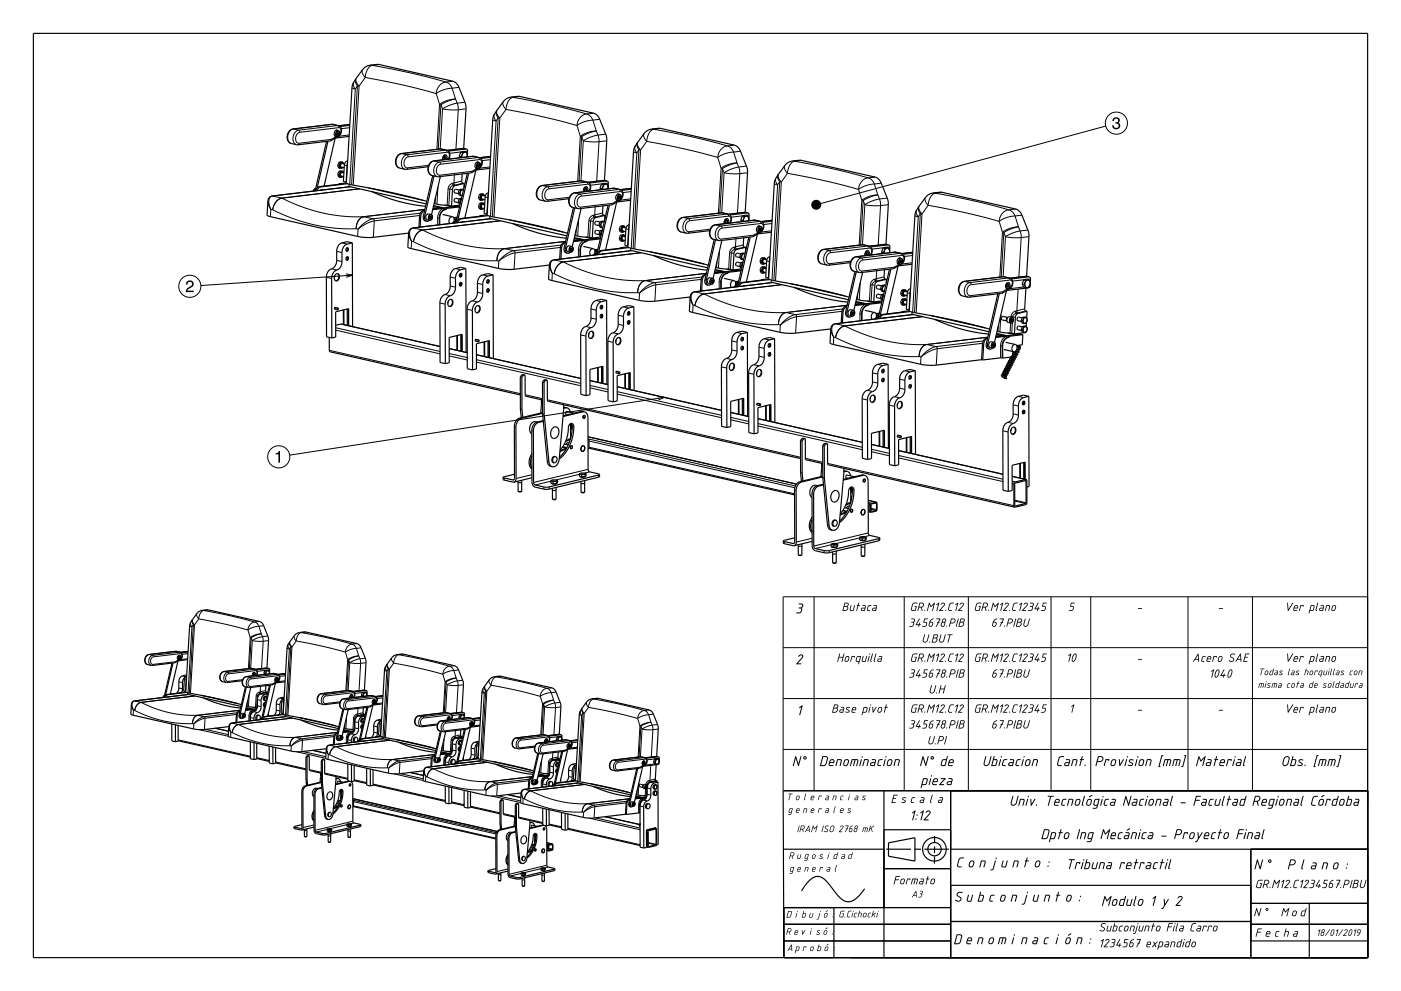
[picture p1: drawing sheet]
<svg xmlns="http://www.w3.org/2000/svg" width="420mm" height="297mm" viewBox="0 0 420 297" stroke-linecap="round" stroke-linejoin="round" font-family="sans-serif">
<g fill="none" stroke="#000" stroke-width=".35">
<path d="M10 10h400v277h-400zM100.8 39l1 .5a1.11 1.11 0 0 1-.5 1.4M100.9 39l.1 .1M101.1 39.7l-.2 .4 .2 .4M101.1 39.7h.1M101.1 39.7l.1 .2M101.2 39.9h.1M101.2 39.9l-.1 .4M101.2 39.9l.4 .1M101.4 39.2a.97 .97 0 0 0-1.1 .4 .97 .97 0 0 0 .1 1.2l.3 .1M101.4 39.6h.1M101.4 39.6l-.3 .1"/>
<path d="M101.5 39.6l.1 .4M101.6 40h.1M101.6 40l-.1 .4M104.9 37.3l-3.3 .4M94.6 56.5l-.4 .2-.2 .6M96.3 56.9l.1 .1M96.6 56.9l-.4 .1M97.9 42.4l-3.4 14.8M98.3 42.3l-3.2 14M99.3 41.8l-.1 .4M100.4 40.8l.9 .1M100.6 40.8l-.1 .1"/>
<path d="M100.7 40.9h.1M101 40.9h-.3M101.1 40.4h.4M101.1 40.4h-.1M101.1 40.3v.1M101.1 40.3l.4 .1M101.1 40.5h.1M101.3 49.6l.3 .8 .4 .1M101.3 40.9l-2.1 1.3M101.3 49.6l.4 .1M101.3 52.3l.3 .8 .5 .1M101.3 52.3l.4 .1"/>
<path d="M101.4 55.3l-5.7 .7-.7 .4-.4 .8M101.5 40.4l-.4 .1M101.5 40.4h.1M101.6 40.7l.2-.2a1.78 1.78 0 0 0-.4-2.9l-1.8-.4-11.8 1.5a2.34 2.34 0 0 0-1.7 1.9 2.34 2.34 0 0 0 1.2 2.4l2.1 .4 9.8-1.2M101.6 48.7l-.3 .9M101.6 48.7l.4 .1M101.6 51.4l-.3 .9M101.6 51.4l.4 .1M101.7 49.7l.3 .8M101.7 52.4l.4 .8M101.7 55.1l-.2 .1M101.7 55.1l.2 .1-.5 .1"/>
<path d="M102 48.8l-.3 .9M102 51.5l-.3 .9M102.4 50.1l.8 .2M102.4 52.8l.6 .1M102.6 48.7a.86 .86 0 0 0-.8 .7 .86 .86 0 0 0 .5 .9M102.6 48.7v.1M102.6 49l.7 .2M102.6 51.7l.5 .1M102.6 48.8a.87 .87 0 0 0-.7 .6 .87 .87 0 0 0 .4 .9M102.6 51.5a.84 .84 0 0 0-.7 .6 .84 .84 0 0 0 .4 .9M102.6 51.5a.86 .86 0 0 0-.7 .6 .86 .86 0 0 0 .4 .9M102.7 50.2l-.4 .1"/>
<path d="M102.7 52.9l-.4 .1M102.8 48.6l-1.2 .1M102.8 48.6l.2 .5-.4-.3M102.8 48.6l-.8 .2M102.8 51.3l-1.2 .1M102.8 51.3l.2 .5-.4-.3M102.8 51.3l-.8 .2M102.8 50.2l-.8 .3M102.8 52.9l-.7 .3M103.8 54.8l-2.1 .3M104 48.3l-.5 .4-.2 .6-.4 5.1 .9 .2M104 48.3h.1"/>
<path d="M104.2 55.1l-8.2 .9-.6 .4-.4 .7M104.2 48.2l-.2 .1M104.7 55.2l-.1 .7 23.2 5.2M104.7 40.9l-4.2 .5-3.3 14.4M105 55.9l-23.4 2.8a1.54 1.54 0 0 0-1.3 1.6l-.2 4.2 .3 .3 26.8 6.1 4.3 .3 11-1.3M110.5 56.3l16.2 3.7M111.5 57.4l4 1.7 3.7 1.2 4.1 .9 4.3 .6M129.7 52.6l-2.8 12.3 .2 1.1 .8 .3M130.1 52.7l-2.8 12.1 .1 1 .5 .5M132 52.9l-2.6 11.5M132.7 47.4l.2 .5M132.7 47.4h.1"/>
<path d="M133.1 46.5l-.4 .9M133.3 47l.2-.1 .2 .2a.42 .42 0 0 1-.1 .6 .42 .42 0 0 1-.6-.1 .42 .42 0 0 1 .3-.6zM133.6 47.5l-.1 .1M133.6 47.2v.1M133.6 47.3a.29 .29 0 0 0-.3-.3 .29 .29 0 0 0-.2 .4 .24 .24 0 0 0 .2 .3 .24 .24 0 0 0 .3-.2M133.6 47.3v.2M133.8 46.4l-.7 .1M133.8 46.4h.1M133.8 46.4l.3 .9-.2 .5M134.5 47.7a1.66 1.66 0 0 0-.6-2.7l-1.9-.4-11.7 1.4a2.34 2.34 0 0 0-1.8 2 2.34 2.34 0 0 0 1.3 2.4l1.8 .4 6.8-.8M136.4 55.6l-.5 .4-.2 .6-.3 5.2M136.4 55.6h.1"/>
<path d="M137.4 57.8l.3 .8 .4 .1M137.4 57.8l.4 .1M137.7 46.8l.2 .5M137.7 46.8l.6 .1M137.7 57l-1.1-.3a.59 .59 0 0 0-.5 .5 .59 .59 0 0 0 .3 .6l1.1 .3M137.7 59.7l-1-.3a.59 .59 0 0 0-.5 .5 .59 .59 0 0 0 .2 .6l1.1 .3M137.7 56.9l-.3 .9M137.7 56.9h.4M137.7 59.5l-.3 1M137.7 59.5l.4 .1M137.8 57.9l.3 .8M138.1 56.9l-.3 1"/>
<path d="M138.1 59.6l-.3 1M138.1 45.6l-.4 1.2M138.1 45.6l.6 .1M138.3 46.9l.1 .3M138.3 59.7l-.3 .6v.7l-.2-.4M138.3 59.6h-.2M138.4 59.4l-.7 .1M138.6 52.1l-.1 2.4 .2 .4 .4 .1M138.7 45.7l-.4 1.2M138.8 56.8l-.7 .1M138.8 56.8l-1.1 .1M138.8 56.8l.1 .1"/>
<path d="M138.9 57a.84 .84 0 0 0-1 .6 .84 .84 0 0 0 .6 1l-.4 .1M139 44.5l.7-12.7-2.2-5.7-.8-1.3-1-.5-22.1-5-2.6 .2a6.6 6.6 0 0 0-3.9 3.6l-1.2 1.7-.4 1.4-1.7 28.6 .9 .4a249.4 249.4 0 0 1 23.2 5.1M139 44.5l1.1 .4v1.5M139 44.5l-4.9 .6M139.1 55l-2.7 .6M139.1 55v1.4M139.7 45.5l-1 .2M139.7 45.5l.4 1-.1 .5-.1-1.1a.77 .77 0 0 0-.9-.3 .77 .77 0 0 0-.5 .9v.7M139.7 45.5l-.6-.2-1 .3M140.1 51.9l-3.4 14.9M140.1 46.8v.2M140.5 51.9l-3.2 14"/>
<path d="M141.5 51.4l-.1 .4M142.6 50.3l.9 .2M142.8 50.4h-.1M142.9 50.5h.1M143 48.6l1 .5a1.11 1.11 0 0 1-.5 1.4M143.1 48.6l.1 .1M143.1 49.7h.1M143.1 49.7l.2 .4M143.2 50.5h-.3M143.3 49.9l.4 .1M143.3 49.9h-.1M143.3 49.2l-.2 .5"/>
<path d="M143.3 50.1h.1M143.3 49.2h.1M143.3 49.2v.1M143.3 49.3l.1 .1M143.4 49.4v.1M143.4 49.5l-.1 .4M143.4 49.4l.4 .2M143.5 59.2l.3 .8 .4 .1M143.5 59.2l.4 .1M143.5 50.5l-2.1 1.3M143.6 48.7a.97 .97 0 0 0-1.2 .4 .97 .97 0 0 0 .2 1.2l.3 .2M143.6 49.2h.1"/>
<path d="M143.6 49.2h-.3M143.7 50l-.4 .1M143.7 49.2l.1 .3M143.7 50h.1M143.8 50.3l.2-.2a1.78 1.78 0 0 0-.4-2.9l-1.9-.4-11.7 1.4a2.34 2.34 0 0 0-1.7 2 2.34 2.34 0 0 0 1.2 2.4l2.1 .4 9.8-1.2M143.8 58.2l-.3 1M143.8 58.2l.4 .1M143.8 49.5v.1M143.8 49.6l-.1 .4M143.9 59.3l.3 .8M144.2 58.3l-.3 1M144.6 59.7l.8 .2"/>
<path d="M144.8 58.3a.85 .85 0 0 0-.8 .7 .85 .85 0 0 0 .5 .9M144.8 58.3h.1M144.8 58.6l.7 .1M144.8 58.3a.86 .86 0 0 0-.7 .7 .86 .86 0 0 0 .4 .9M144.9 59.7l-.4 .2M145 58.2h-1.2M145 58.2l.2 .5-.4-.4M145 58.2l-.8 .1M145 59.8l-.8 .3M146.2 57.9l-.5 .3-.3 .7-.3 5.1 .9 .2M146.2 57.9h.1M146.4 57.8l-.2 .1"/>
<path d="M146.9 50.5l-4.2 .5-3.3 14.3M147.1 46.9l-3.3 .4M174.9 57l.1 .5M174.9 57l.2 .5M175.3 56.1l-.4 .9M175.4 56.6l.3-.1 .2 .2a.42 .42 0 0 1-.1 .6 .42 .42 0 0 1-.6-.2 .42 .42 0 0 1 .2-.5zM175.8 57.1h-.1M175.8 56.8a.29 .29 0 0 0-.3-.3 .29 .29 0 0 0-.2 .5 .24 .24 0 0 0 .2 .3 .24 .24 0 0 0 .3-.2M175.8 56.8v.3M175.8 56.8h.1M176 56l-.7 .1M176 56h.1"/>
<path d="M176 56l.3 .8-.2 .5M176.7 57.3a1.66 1.66 0 0 0-.6-2.7l-1.9-.4-11.7 1.4a2.34 2.34 0 0 0-1.8 2 2.34 2.34 0 0 0 1.3 2.4l2 .3 6.6-.7M179.9 56.4l.6 .1M179.9 56.4l.2 .5M180.3 55.1l-.4 1.3M180.3 55.1l.6 .2M180.5 56.5l.1 .3M180.9 55.3l-.4 1.2M181.2 54.1l.7-12.8-2.2-5.7-.7-1.1-1.1-.6-22.1-5-2.6 .2a6.6 6.6 0 0 0-3.9 3.5l-1.2 1.8-.4 1.2-1.7 28.8M181.2 54.1l1.1 .3v1.6M181.2 54.1l-4.9 .5M181.9 55l-1 .3"/>
<path d="M181.9 55l.4 1.1-.1 .5-.1-1.1a.77 .77 0 0 0-.9-.3 .77 .77 0 0 0-.5 .8v.8M181.9 55l-.6-.1-1 .2M182.3 56.3v.3M184.8 59.9l.9 .2M185 60h-.1M185.2 58.2l1 .4a1.1 1.1 0 0 1-.5 1.5M185.3 58.1l.1 .1M185.3 59.3h.1M185.3 59.3l.2 .4M185.5 59.5l.4 .1M185.5 59.5h-.1M185.5 59.7h.1"/>
<path d="M185.5 58.8l-.2 .5M185.5 58.8h.1M185.5 58.8l.1 .2M185.6 59h.1M185.6 59l-.1 .5M185.6 59l.4 .1M185.8 58.3a.97 .97 0 0 0-1.2 .4 .97 .97 0 0 0 .2 1.2l.6 .1M185.8 58.7h.1M185.8 58.7l-.3 .1M185.8 59.6l-.3 .1M185.9 58.7l.1 .4M185.9 59.6h-.1"/>
<path d="M186 59.9l.2-.2a1.79 1.79 0 0 0-.4-2.9l-1.9-.4-11.7 1.4a2.34 2.34 0 0 0-1.7 2 2.34 2.34 0 0 0 1.2 2.4l2.1 .3 9.8-1.2M186 59.1h.1M186 59.1l-.1 .5M189.3 56.4l-3.3 .4M103.8 74.4a.44 .44 0 0 1 .7 .5 .44 .44 0 0 1-.8 .2zM103.9 77l.5 .1a.5 .5 0 0 1 .1 .7 .5 .5 0 0 1-.8 0zM104 74.2v1M104.1 76.9v1M104.1 74.2l.1 .1a.68 .68 0 0 1-.3 1M104.1 76.9l.1 .1a.67 .67 0 0 1-.3 1M105.6 72.8l-1.5 .4a2.63 2.63 0 0 0-1.6 2.5v2.7a2.78 2.78 0 0 1-2.1 2.8l-.6 .8-.4 1.3 .1 18M105.6 72.8a4.5 4.5 0 0 0-3.6 .2l-.6 .7-.4 .8-.1 3.5a2.77 2.77 0 0 1-2.1 2.9l-.7 1-.3 1.1 .1 17.9 1.6 .4"/>
<path d="M105.6 72.8l.1 25.1M122.5 69.9l-.2 4.2 .3 .2 26.8 6.1 4.3 .3 11-1.3M127.3 63.1l-.6 .4-.5 .9-.3 3.7M127.3 63a1.74 1.74 0 0 0-1.5 1.8l-.2 3.3M128.8 66l-.9 .3M128.8 65.5h.4M128.8 65.5h.1M128.8 65.4v.1M128.9 65.6h.1M128.9 64.8l-.2 .4 .2 .4M128.9 64.8h.1M128.9 64.8l.1 .2"/>
<path d="M129 65h.1M129 65l-.2 .4M129 65l.4 .1M129.2 64.7h.1M129.2 64.7l-.3 .1M129.2 64.7l.2 .4M129.2 65.5l-.3 .1M129.4 65.1h.1M129.4 65.1l-.2 .4M129.9 62h1.8M130 61.6l3 .7M130.1 61l5.3 .8"/>
<path d="M132.7 64.3l2.9 .6M133.3 61.5l2.3 .5 1.5-.2M134.1 62.4a3.2 3.2 0 0 0-2.2 2.5l-.1 2.5M134.1 62.4l-4.4 .4M135.6 64.9a1.26 1.26 0 0 0-.7 2.1M135.6 64.9l.4 .3 .2 .6-.5 1.1M135.8 66.9h.1M135.9 66.7v.2M136.2 66.4h.2M136.3 66.6h-.3M136.3 61.6l.8 .2M136.4 65.8l.1 .1"/>
<path d="M136.5 65.9h.1M136.5 65.9h.2M136.7 65.9h.1M136.7 65.9l.1 .2M136.8 66l-.6 .8M136.8 66h.1M136.9 65.7v-.1l-.2 .3M136.9 65.1v.3M137 65.4l-.3 .2-.2 .3M137 65.1l-1 .2M137.1 61.8l.7 .2-3.7 .4M137.1 61.8l-7.4 .9"/>
<path d="M137.4 60.5l.5 .8M137.4 60.5l.4 .1M137.9 61.5l-2.5 .3M138.5 66.5h.1M138.8 66.5l-.4 .1M143.5 61.9l.3 .8 .5 .1M143.5 61.9l.4 .1M143.6 64.8l-5.7 .7-.7 .4-.4 .9M143.8 60.9l-.3 1M143.8 60.9l.4 .1M143.9 62l.4 .8M143.9 64.7l-.2 .1"/>
<path d="M143.9 64.7h.2l-.5 .1M144.2 61l-.3 1M144.6 62.4l.6 .1M144.8 61a.85 .85 0 0 0-.8 .7 .85 .85 0 0 0 .5 .9M144.8 61h.1M144.8 61.3l.5 .1M144.8 61a.86 .86 0 0 0-.7 .7 .86 .86 0 0 0 .4 .9M144.9 62.4l-.4 .2M145 60.9h-1.2M145 60.9l.2 .5-.4-.4M145 60.9l-.8 .1M145 62.5l-.7 .3"/>
<path d="M146 64.4l.9 .4a249.4 249.4 0 0 1 23.2 5.1M146 64.4l-2.1 .3M146.3 64.6l-8.1 1-.6 .4-.4 .7M146.9 64.8l-.1 .6 23.2 5.3M147.2 65.5l-23.4 2.8a1.54 1.54 0 0 0-1.3 1.6M152.7 65.9l16.2 3.7M153.7 67l3.6 1.5 4.1 1.3 4.1 1 4.3 .6M164.7 79.4l-.2 4.2 .3 .3 26.8 6.1 4.3 .3 11-1.3M169.5 72.7l-.6 .4-.5 .8-.3 3.7M169.5 72.6a1.75 1.75 0 0 0-1.5 1.8l-.2 3.3M170.9 74.8l.2 .4 .3-.1M170.9 74.8h.1"/>
<path d="M171 75.6l-.9 .3M171 75l.4 .1M171 75h.1M171.1 74.3l-.2 .5M171.1 74.3h.1M171.1 74.3l.1 .2M171.2 74.5v.1M171.2 74.6l-.2 .4M171.2 74.5l.4 .1M171.4 74.3h.1M171.4 74.3h-.3M171.4 74.3l.2 .3"/>
<path d="M171.4 75.1h.1M171.6 74.6h.1M171.6 74.6l-.2 .5M171.9 62.2l-2.8 12.2 .2 1.1 .8 .4M172.1 71.6h1.8M172.2 71.2l3 .7M172.3 62.3l-2.8 12.1 .1 1 .5 .5M172.3 70.6l5.3 .7M174.2 62.5l-2.6 11.4M174.9 73.9l2.9 .6M175.5 71.1l2.3 .5 1.5-.2M176.3 72a3.2 3.2 0 0 0-2.2 2.4l-.1 2.5"/>
<path d="M176.3 72l-4.4 .4M177.8 74.5a1.26 1.26 0 0 0-.7 2.1M177.8 74.5l.4 .3 .2 .6-.5 1.1M178 76.4v.1M178.1 76.3v.1M178.4 75.9l.2 .1M178.5 76.1l-.3 .1M178.5 71.2l.8 .2M178.6 75.4h.1M178.6 65.2l-.5 .4-.2 .6-.3 5.1M178.6 65.2h.1M178.7 75.5h.2"/>
<path d="M178.7 75.5h.1M178.9 75.5h.1M178.9 75.5h.2M179 75.6l-.6 .8M179 75.6h.1M179 75.5v.1M179.1 75.3l-.1-.1-.1 .3M179.1 74.7v.3M179.2 75l-.3 .1-.2 .4M179.2 74.7l-1 .1M179.3 71.4l.7 .1-3.7 .5M179.3 71.4l-7.4 .9"/>
<path d="M179.6 67.4l.3 .7 .4 .1M179.6 67.4l.4 .1M179.6 70.1l.5 .8M179.6 70.1l.4 .1M179.9 66.5l-1.1-.2a.59 .59 0 0 0-.5 .5 .59 .59 0 0 0 .3 .6l1.1 .2M179.9 69.2l-1-.2a.59 .59 0 0 0-.5 .5 .59 .59 0 0 0 .2 .6l1.1 .2M179.9 66.4l-.3 1M179.9 66.4l.4 .1M179.9 69.1l.4 .1M179.9 69.1l-.3 1M180 67.5l.3 .7M180.1 71l-2.5 .3"/>
<path d="M180.3 66.5l-.3 1M180.3 69.2l-.3 1M180.5 69.3l-.3 .6v.6l-.2-.3M180.5 69.2h-.2M180.6 69l-.7 .1M180.7 76.1h.1M180.8 61.7l-.1 2.4 .2 .3 .4 .2M181 76.1h-.4M181 66.3l-.7 .2M181 66.3l-1.1 .1M181 66.3l.1 .2M181.1 66.5a.84 .84 0 0 0-1 .7 .84 .84 0 0 0 .6 1h-.4"/>
<path d="M181.3 64.6l-2.7 .6M181.3 64.6v1.3M182.3 61.5l-3.4 14.9M182.7 61.5l-3.2 14M183.7 60.9l-.1 .4M185.7 68.8l.3 .7 .4 .1M185.7 60.1l-2.1 1.2M185.7 68.8l.4 .1M185.7 71.5l.3 .7 .5 .1M185.7 71.5l.4 .1M186 67.8l-.3 1M186 67.8l.4 .1"/>
<path d="M186 70.5l-.3 1M186 70.5l.4 .1M186.1 68.9l.3 .7M186.1 71.6l.4 .7M186.1 74.2l.2 .1-6.2 .8-.7 .4-.4 .8M186.1 74.2l-.2 .2M186.4 67.9l-.3 1M186.4 70.6l-.3 1M186.8 69.2l.8 .2M186.8 71.9l.6 .2M187 67.9a.85 .85 0 0 0-.8 .7 .85 .85 0 0 0 .5 .9M187 67.9h.1"/>
<path d="M187 68.2l.7 .1M187 70.9l.5 .1M187 67.9a.86 .86 0 0 0-.7 .7 .86 .86 0 0 0 .4 .9M187 67.9l.4 .3M187 70.6a.85 .85 0 0 0-.7 .7 .85 .85 0 0 0 .4 .9M187 70.6a.86 .86 0 0 0-.7 .7 .86 .86 0 0 0 .4 .9M187.1 69.3l-.4 .2M187.1 72l-.4 .2M187.2 67.7l-1.2 .1M187.2 67.7l.2 .5M187.2 67.7l-.8 .2M187.2 70.4l-1.2 .1"/>
<path d="M187.2 70.4l.2 .5-.4-.3M187.2 70.4l-.8 .2M187.2 69.3l-.8 .3M187.2 72l-.7 .3M188.2 74l-2.1 .2M188.4 67.4l-.5 .4-.2 .6-.4 5.2 .9 .2M188.4 67.4h.1M188.5 74.2l-8.1 1-.6 .4-.4 .7M188.6 67.4h-.2M189.1 60l-4.2 .5-3.3 14.4M189.1 74.4l-.1 .6 23.1 5.3M189.4 75.1l-23.4 2.8a1.53 1.53 0 0 0-1.3 1.5"/>
<path d="M194.9 75.5l16.2 3.6M195.8 76.6l4.1 1.6 4.1 1.3 4.1 .9 3.9 .6M214.1 71.8l-2.8 12.2 .2 1.1 .8 .4M214.5 71.9l-2.8 12.1 .1 1 .5 .5M216.4 72.1l-2.6 11.4M217.1 66.6l.2 .4M217.1 66.6h.1M217.5 65.7h.1M217.5 65.7l-.4 .9M217.6 66.1l.3-.1 .2 .3a.42 .42 0 0 1-.1 .6 .42 .42 0 0 1-.6-.2 .42 .42 0 0 1 .2-.6zM218 66.7h-.1M218 66.3v.1"/>
<path d="M218 66.4a.28 .28 0 0 0-.3-.3 .28 .28 0 0 0-.2 .4v.1a.24 .24 0 0 0 .2 .2 .24 .24 0 0 0 .3-.1M218 66.4v.3M218.2 65.6h.1M218.2 65.6l-.7 .1M218.2 65.6l.3 .8-.2 .5M218.9 66.8a1.66 1.66 0 0 0-.6-2.6l-1.8-.4-11.8 1.4a2.34 2.34 0 0 0-1.8 2 2.34 2.34 0 0 0 1.3 2.3l2 .4 6.6-.8M221.8 76.9l.3 .8 .4 .1M221.8 76.9l.4 .1M221.8 79.6l.4 .1M221.8 79.6l.5 .9M222.1 66l.2 .4M222.1 66l.6 .1"/>
<path d="M222.1 76.1l-1.1-.2a.59 .59 0 0 0-.5 .4 .59 .59 0 0 0 .3 .7l1.1 .2M222.1 78.8l-1-.2a.59 .59 0 0 0-.6 .4 .59 .59 0 0 0 .3 .7l1.1 .2M222.1 76l-.3 .9M222.1 76l.4 .1M222.1 78.7l-.3 .9M222.1 78.7l.4 .1M222.2 77l.3 .8M222.5 76.1l-.3 .9M222.5 64.7l.6 .1M222.5 64.7l-.4 1.3M222.5 78.8l-.3 .9M222.7 66.1l.1 .3"/>
<path d="M222.7 78.9l-.3 .6v.6l-.2-.4M222.7 78.8h-.2M222.8 78.5l-.7 .2M223 71.3l-.2 2.3 .3 .4 .4 .1M223.1 64.8l-.4 1.3M223.2 75.9l-.7 .2M223.2 75.9l-1.1 .1M223.2 75.9l.1 .2M223.3 76.1a.84 .84 0 0 0-1 .6 .84 .84 0 0 0 .6 1l-.4 .1M223.4 63.6l.7-12.7-2.2-5.7-.8-1.2-1-.5-22.2-5-2.5 .2a6.6 6.6 0 0 0-3.9 3.5l-1.3 2-.3 1.2-1.7 28.5 .9 .5a250.9 250.9 0 0 1 23.2 5.1M223.4 63.6l1.1 .4v1.5M223.4 63.6l-4.9 .6"/>
<path d="M223.5 74.1l-2.7 .7-.6 .5-.4 5.6M223.5 74.1v1.4M224.1 64.6l-1 .2M224.1 64.6l.4 1-.1 .6-.1-1.1a.77 .77 0 0 0-.9-.3 .77 .77 0 0 0-.5 .8v.8M224.1 64.6l-.6-.1-1 .2M224.5 71.1l-3.4 14.8M224.5 65.9v.3M224.9 71l-3.2 14M225.9 70.5l-.1 .4M227 69.5l.9 .1M227.2 69.5l-.1 .1M227.4 67.7l1 .5a1.1 1.1 0 0 1-.5 1.4"/>
<path d="M227.5 67.7l.1 .1M227.5 68.9h.1M227.5 68.9l.2 .3M227.7 69.1l.4 .1M227.7 69.1h-.1M227.7 68.4l-.2 .5M227.7 69.2h.1M227.7 68.4h.1M227.7 68.4l.1 .2M227.8 68.6h.1M227.8 68.6l-.1 .5M227.8 68.6l.4 .1"/>
<path d="M227.9 78.3l.3 .8 .4 .1M227.9 69.6l-2.1 1.3M227.9 78.3l.4 .1M228 67.9a.97 .97 0 0 0-1.2 .4 .97 .97 0 0 0 .2 1.2l.6 .1M228 68.3h.1M228 68.3l-.3 .1M228 69.2h-.3M228.1 68.3l.1 .4M228.1 69.2h-.1M228.2 69.4l.2-.1a1.78 1.78 0 0 0-.4-2.9l-1.9-.4-11.7 1.4a2.34 2.34 0 0 0-1.8 2 2.34 2.34 0 0 0 1.3 2.3l2 .4 9.9-1.2M228.2 77.4l-.3 .9M228.2 77.4l.4 .1"/>
<path d="M228.2 68.7h.1M228.2 68.7l-.1 .5M228.3 78.4l.3 .8M228.6 77.5l-.3 .9M229 78.8l.8 .2M229.2 77.5a.85 .85 0 0 0-.8 .6 .85 .85 0 0 0 .5 1M229.2 77.5h.1M229.2 77.7l.7 .2M229.2 77.5a.86 .86 0 0 0-.7 .6 .86 .86 0 0 0 .4 1M229.3 78.9l-.4 .2M229.4 77.3l-1.2 .1M229.4 77.3l.2 .5-.4-.3"/>
<path d="M229.4 77.3l-.8 .2M229.4 78.9l-.8 .3M230.8 77l-.6 .3-.4 .9-.3 4.9 .9 .2M231.3 69.6l-4.2 .5-3.4 14.4M231.5 66l-3.3 .4M259.2 76.1l.2 .5M259.2 76.1l.1 .1M259.3 76.2l.2 .4M259.7 75.2l-.5 .9M259.7 75.2h.1M259.7 75.2l-.4 1M259.8 75.7l.3-.1 .2 .2a.42 .42 0 0 1-.1 .7 .42 .42 0 0 1-.6-.2 .42 .42 0 0 1 .2-.6z"/>
<path d="M260.2 76.2l-.1 .1M260.2 75.9v.1M260.2 76a.28 .28 0 0 0-.3-.3 .28 .28 0 0 0-.2 .4 .24 .24 0 0 0 .2 .3 .24 .24 0 0 0 .3-.2M260.2 76v.2M260.4 75.1h.1M260.4 75.1l-.7 .1M260.4 75.1l.3 .9-.2 .5M261.1 76.4a1.66 1.66 0 0 0-.6-2.7l-1.9-.4-11.7 1.4a2.34 2.34 0 0 0-1.8 2 2.34 2.34 0 0 0 1.3 2.4l1.8 .4 6.7-.8M264.3 75.5l.5 .2M264.3 75.5l.2 .5M264.7 74.3l.6 .1M264.7 74.3l-.4 1.2"/>
<path d="M264.8 75.7l.2 .2M265.3 74.4l-.5 1.3M265.6 73.2l.7-12.7-2.2-5.7-.8-1.2-1-.5-22.1-5-2.6 .2a6.6 6.6 0 0 0-3.9 3.5l-1.2 1.8-.4 1.3-1.7 28.6 .9 .5a248.1 248.1 0 0 1 23.2 5.1M265.6 73.2l1.1 .4v1.5M265.6 73.2l-4.9 .6M266.3 74.2l-1 .2M266.3 74.2l.4 1-.1 .6-.1-1.1a.77 .77 0 0 0-.9-.4 .77 .77 0 0 0-.5 .9v.7M266.3 74.2l-.6-.1-1 .2M266.7 75.5v.2M269.1 79.1l.9 .1M269.2 79.7l-3.3 14.4M269.4 79.1l-.2 .1"/>
<path d="M269.4 79.2h.1M269.5 77.3l1.1 .5a1.09 1.09 0 0 1-.6 1.4M269.7 77.3v.1M269.7 78.4v.1M269.7 78.5l.2 .3M269.7 79.2h-.3M269.8 78.7h.1M269.8 78.6v.1M269.8 78.6l.4 .1M269.9 78l-.2 .4M269.9 78.8h.1M269.9 78h.1"/>
<path d="M269.9 78l.1 .2M270 78.2h.1M270 78.2l-.2 .4M270 78.2l.4 .1M270 79.2l-2.1 1.3M270.1 77.5a.97 .97 0 0 0-1.1 .4 .97 .97 0 0 0 .1 1.2l.3 .1M270.2 77.9h.1M270.2 77.9l-.3 .1M270.2 78.7l-.3 .1M270.2 77.9l.2 .4M270.2 78.7h.1M270.3 79l.3-.2a1.79 1.79 0 0 0-.4-2.9l-2-.3-11.6 1.4a2.34 2.34 0 0 0-1.8 1.9 2.34 2.34 0 0 0 1.3 2.4l2 .4 9.8-1.2"/>
<path d="M270.4 78.3h.1M270.4 78.3l-.2 .4M273.4 79.2l-4.1 .5M273.6 75.6l-3.3 .4M100.3 82.6l-.1 .6M100.6 82.2a.82 .82 0 0 1 1.1 .2 .82 .82 0 0 1 0 1.1 .79 .79 0 0 1-1.1 .6 .79 .79 0 0 1-.3-1.2zM100.6 97.5l1.7-.4 29.6 6.7M101.1 82l.4 .3a1.32 1.32 0 0 1-.8 1.9M101.3 92.3l-.2 .3 .1 .3M101.3 92.3l.1 .3-.2 .3M101.3 92.3l-.8-.2-.2 .3 .1 .3 .8 .2M102.9 92.9v4.4"/>
<path d="M103.1 92.9v4.4M104.1 92.6v4.9M104.4 92.5v5.1M104.5 97.6v-5.1l-3.9 .9v7.6l-1.1 .3M134.4 90.3l-.2 .6M134.7 89.9a.82 .82 0 0 1 1 .2 .82 .82 0 0 1 0 1.1 .79 .79 0 0 1-1.1 .6 .79 .79 0 0 1-.3-1.2zM135.2 89.7l.3 .3a1.32 1.32 0 0 1-.8 1.8M138 82l.4 .1a.49 .49 0 0 1 .1 .7 .49 .49 0 0 1-.7 0zM138 84.7l.4 .1a.49 .49 0 0 1 .1 .7 .49 .49 0 0 1-.7 0zM138.1 81.9v1M138.1 85.6l.2-.9a.67 .67 0 0 1-.4 1M138.1 81.9l.2 .1a.68 .68 0 0 1-.4 1"/>
<path d="M139.7 80.5l-1.6 .4a2.62 2.62 0 0 0-1.6 2.5l.1 2.7a2.78 2.78 0 0 1-2.2 2.8l-.6 .8-.3 1.3v18M139.7 80.5a4.6 4.6 0 0 0-3.6 .2l-.7 .7-.4 1.1v3.2a2.77 2.77 0 0 1-2.2 2.9l-.7 1-.2 1.1v17.9l1.6 .4M139.7 80.5v25.1M142.5 92.2l-.1 .6M142.8 91.8a.82 .82 0 0 1 1.1 .2 .82 .82 0 0 1 0 1 .79 .79 0 0 1-1.1 .7 .79 .79 0 0 1-.4-1.3zM143.3 91.6l.4 .3a1.33 1.33 0 0 1-.8 1.8M146.1 83.9l.5 .1a.49 .49 0 0 1 0 .7 .49 .49 0 0 1-.7 0zM146.1 86.6l.5 .1a.51 .51 0 0 1 0 .6 .51 .51 0 0 1-.6 .1zM146.2 83.8v1M146.3 86.5v1M146.3 83.8l.1 .1a.68 .68 0 0 1-.3 1M146.3 86.5l.1 .1a.68 .68 0 0 1-.3 1"/>
<path d="M147.8 82.4l-1.5 .3a2.63 2.63 0 0 0-1.6 2.6v2.7a2.77 2.77 0 0 1-2.1 2.8l-.7 1-.3 1.2 .1 17.9M147.8 82.4a4.6 4.6 0 0 0-3.6 .2l-.6 .7-.4 .8-.1 3.5a2.78 2.78 0 0 1-2.1 2.8l-.6 .8-.4 1.3 .1 18 1.6 .4M147.8 82.4l.1 25.1M176.6 99.9l-.2 .6M176.9 99.5a.82 .82 0 0 1 1 .2 .82 .82 0 0 1 0 1 .79 .79 0 0 1-1.1 .7 .79 .79 0 0 1-.3-1.3zM177.4 99.3l.3 .3a1.33 1.33 0 0 1-.8 1.8M180.1 94.4l.3-.2 .2 .2a.49 .49 0 0 1 .1 .7 .49 .49 0 0 1-.7 0zM180.1 91.6l.5 .1a.49 .49 0 0 1 .1 .7 .49 .49 0 0 1-.8 0zM180.3 91.5v1M180.3 95.2l.2-.9a.68 .68 0 0 1-.4 1M180.3 91.5l.2 .1a.68 .68 0 0 1-.4 1M181.9 90.1l-1.6 .3a2.63 2.63 0 0 0-1.6 2.6l.1 2.7a2.77 2.77 0 0 1-2.2 2.8l-.7 1-.2 1.2v17.9"/>
<path d="M181.9 90.1a4.6 4.6 0 0 0-3.6 .2l-.7 .7-.3 .8-.1 3.5a2.78 2.78 0 0 1-2.2 2.8l-.6 .8-.3 1.3v18l1.6 .4M181.9 90.1v25.1M188.2 96.2a.45 .45 0 0 1 .7 .2 .45 .45 0 0 1-.2 .6l-.3 .2-.2-.2zM188.3 93.5h.5a.5 .5 0 0 1 0 .7 .5 .5 0 0 1-.7 .1zM188.4 93.4v1M188.5 96.1v1M188.5 93.4l.1 .1a.67 .67 0 0 1-.3 .9M188.5 96.1l.1 .1a.68 .68 0 0 1-.3 .9M190 91.9l-1.5 .4a2.61 2.61 0 0 0-1.6 2.5v2.7a2.78 2.78 0 0 1-2.1 2.9l-.6 .8-.4 1.2 .1 18M190 91.9a4.6 4.6 0 0 0-3.6 .2l-.6 .7-.4 .9-.1 3.5a2.78 2.78 0 0 1-2.1 2.8l-.6 .8-.4 1.3 .1 18 1.6 .3M190 91.9l.1 25.1M206.9 89l-.2 4.2 .3 .3 26.8 6.1 4.3 .3 11-1.3"/>
<path d="M211.7 82.3l-.6 .4-.5 .8-.3 3.7M211.7 82.1a1.75 1.75 0 0 0-1.5 1.9l-.2 3.2M213.1 84.4l.2 .4 .3-.1M213.1 84.4h.1M213.2 85.1l-.9 .4M213.2 84.6l.4 .1M213.2 84.6h.1M213.3 83.9l-.2 .5M213.3 83.9l.1 .2M213.4 84.1h.1M213.4 84.1l-.2 .5M213.4 84.1l.4 .1"/>
<path d="M213.6 83.8h.1M213.6 83.8l-.3 .1M213.6 83.8l.2 .4M213.6 84.7h.1M213.8 84.2h.1M213.8 84.2l-.2 .5M214.3 81.1l1.8 .1M214.4 80.8l3 .7M214.5 80.1l5.3 .8M217.1 83.4l2.9 .7M217.7 80.6l2.3 .6M218.5 81.6a3.2 3.2 0 0 0-2.2 2.4l-.1 2.5"/>
<path d="M218.5 81.6l-4.4 .4M220 84.1a1.26 1.26 0 0 0-.7 2M220 84.1l.5 .8-.4 1.1M220.2 86h.1M220.3 85.9v.1M220.6 85.7h-.2M220.6 85.5h.2M220.7 85.7h-.1M220.7 80.8l.8 .2M220.8 85h.1M220.9 85h.2M220.9 85l.1 .1"/>
<path d="M220.9 85v.1M221.1 85h.1M221.1 85l.2 .1M221.2 85.2l-.6 .8M221.2 85.2h.1M221.2 85.1l-.1 .1M221.3 84.9l-.1-.1-.1 .2M221.3 84.3v.3M221.4 84.6l-.3 .1-.2 .3M221.4 84.3l-1 .1M221.5 81l.7 .1M221.5 81l-7.4 .9"/>
<path d="M222.2 81.2l-3.7 .4M222.3 80.6l-2.5 .3M222.9 85.6l.1 .1M223.2 85.7h-.4M224.1 99.6l-1.6 .4a2.62 2.62 0 0 0-1.6 2.5l.1 2.7a2.78 2.78 0 0 1-2.2 2.9l-.6 .8-.3 1.2v18M224.1 99.6a4.5 4.5 0 0 0-3.6 .2l-.7 .7-.3 .9-.1 3.5a2.78 2.78 0 0 1-2.2 2.8l-.6 .8-.3 1.3v18l1.6 .3M224.1 99.6v25.2M227.9 81l.3 .8 .4 .1M227.9 81l.4 .1M228.2 80.1l-.3 .9M228.2 80.1l.4 .1M228.3 81.1l.3 .8"/>
<path d="M228.3 83.8l.2 .1-6.3 .8-.6 .4-.4 .8M228.3 83.8l-.2 .2M228.6 80.2l-.3 .9M229 81.5l.6 .2M229.2 80.4l.5 .1M229.2 80.2a.84 .84 0 0 0-.7 .6 .84 .84 0 0 0 .4 1M229.2 80.2a.86 .86 0 0 0-.7 .6 .86 .86 0 0 0 .4 1M229.2 80.2l.4 .3M229.3 81.6l-.4 .2M229.4 80l-1.2 .1M229.4 80l.2 .5M229.4 80l-.8 .2"/>
<path d="M229.4 81.6l-.8 .3M230.4 83.6l-2.1 .2M230.7 83.8l-8.1 1-.6 .4-.4 .7M231.3 83.9l-.1 .7 23.1 5.2M231.6 84.7l-23.4 2.8-.9 .4-.4 1.1M237.1 85l16.2 3.7M238 86.1l3.7 1.5 4.1 1.4 4.5 1 3.9 .5M253.9 91.8l-.6 .4-.5 .9-.3 3.7M253.9 91.7a1.75 1.75 0 0 0-1.5 1.8l-.2 3.3M255.3 94l.2 .3h.3M255.3 94h.1M255.4 94.7l-.9 .3"/>
<path d="M255.4 94.2l.4 .1M255.4 94.2h.1M255.5 93.5l-.2 .5M255.5 93.5l.1 .2M255.6 93.7h.1M255.6 93.7l-.2 .5M255.6 93.7l.4 .1M255.8 93.4h.1M255.8 93.4l-.3 .1M255.8 93.4l.2 .4M255.8 94.3h.1M256 93.8l-.2 .5"/>
<path d="M256.3 81.4l-2.8 12.2 .2 1 .8 .4M256.5 90.7h1.8M256.6 90.3l3 .7M256.7 81.5l-2.8 12.1 .1 .9 .5 .5M256.7 89.7l5.3 .8M258.6 81.6l-2.6 11.5M259.3 93l2.9 .7M259.9 90.2l2.3 .5M260.7 91.2a3.2 3.2 0 0 0-2.2 2.4l-.1 2.5M260.7 91.2l-4.4 .4M262.2 93.7a1.26 1.26 0 0 0-.7 2M262.2 93.7l.5 .7-.4 1.2"/>
<path d="M262.4 95.6h.1M262.5 95.5v.1M262.8 95.3h-.2M262.8 95.3h.1M262.8 95.1h.1M262.9 90.4l.8 .1M262.9 94.5l.2 .1M263.1 94.6h.2M263.1 94.6h.1M263.3 94.6h.1M263.3 94.8l-.6 .8M263.4 94.8h-.1"/>
<path d="M263.4 94.7l-.1 .1M263.5 94.3l-.2 .3M263.5 93.9l-.4 .7M263.6 93.9l-1 .1M263.7 90.5l.6 .2M263.7 90.5l-7.4 .9M264 86.5l.3 .8 .4 .1M264 86.5l.4 .1M264 89.2l.5 .8M264 89.2l.4 .1M264.3 85.7l-1.1-.2a.59 .59 0 0 0-.5 .4 .59 .59 0 0 0 .3 .6l1.1 .3M264.3 88.4l-1.1-.2a.59 .59 0 0 0-.5 .4 .59 .59 0 0 0 .3 .6l1.1 .3"/>
<path d="M264.3 85.6l.4 .1M264.3 85.6l-.3 .9M264.3 88.3l-.3 .9M264.3 88.3l.4 .1M264.3 90.7l-3.6 .5M264.4 86.6l.3 .8M264.5 90.2l-2.5 .3M264.7 85.7l-.3 .9M264.7 88.4l-.3 .9M264.8 88.5l-.2 1.1-.2-.3M264.9 88.3l-.2 .1M264.9 88.1l-.6 .2"/>
<path d="M265.1 95.2l.1 .1M265.2 80.9l-.2 2.3 .3 .4 .4 .1M265.4 95.2l-.5 .1M265.4 85.5l-.7 .2M265.4 85.5l-1.1 .1M265.4 85.5l.1 .1M265.5 85.7a.86 .86 0 0 0-1 .6 .86 .86 0 0 0 .6 1l-.4 .1M265.7 83.7l-2.7 .7-.6 .5-.4 5.6M265.7 83.7v1.2M266.7 80.7l-3.5 14.8M267.1 80.6l-3.3 14M268.1 80.1l-.2 .4"/>
<path d="M270 87.9l.4 .8 .4 .1M270 87.9l.4 .1M270 90.6l.4 .8 .4 .1M270 90.6l.5 .1M270.4 87l-.4 .9M270.4 87l.4 .1M270.4 89.7l-.4 .9M270.4 89.7l.4 .1M270.4 88l.4 .8M270.5 90.7l.3 .8M270.5 93.4l-.2 .2M270.5 93.4h.1"/>
<path d="M270.7 93.5h.1M270.7 93.5l-6.3 .8-.6 .4-.4 .8M270.8 87.1l-.4 .9M270.8 89.8l-.3 .9M271 88.6h.1M271 91.3h.1M271.1 88.4l.8 .2M271.1 91.1l.7 .1M271.4 87.3l.6 .2M271.4 90l.5 .1M271.4 87.1a.86 .86 0 0 0-.8 .6 .86 .86 0 0 0 .4 .9M271.4 89.8a.86 .86 0 0 0-.8 .6 .86 .86 0 0 0 .4 .9"/>
<path d="M271.4 89.8a.86 .86 0 0 0-.7 .6 .86 .86 0 0 0 .3 .9M271.5 88.5l-.5 .1M271.5 91.2l-.5 .1M271.5 86.9l-1.1 .1M271.5 86.9l.2 .5-.3-.3M271.5 86.9l-.7 .2M271.5 89.6l-1.1 .1M271.5 89.6l.2 .5-.3-.3M271.5 89.6l-.7 .2M271.6 88.5l-.8 .3M271.6 91.2l-.8 .3M272.6 93.1l-2.1 .3"/>
<path d="M272.9 93.4l-8.1 .9-.6 .4-.4 .7M273 86.5l-.6 .4-.4 .7-.3 5.1 .9 .2M273.4 93.5v.7l23.1 5.2M273.7 94.3l-23.6 2.8-.6 .4-.4 .8-.3 4.5 .9 .4 27.6 6.2h3.2l13.8-1.6M279.2 94.6l16.3 3.7M280.2 95.7l4.1 1.7 4.1 1.3 4.1 .9 3.8 .5M288 84.9l1.1-.6 11.7-1.4 2.1 .5 .7 .8a2.02 2.02 0 0 1-.8 2.2l-2.5 1.5-9.7 1.2-2.4-.5-.8-1.1a2.84 2.84 0 0 1 .6-2.6zM298.8 99.9l3 .7M298.9 99.3l5.2 .8M299.1 88l-3.4 15.2 .1 1 .9 .4M299.6 88l-3.5 15.2 .1 1 .5 .4M300.2 95.5l.2 .4 1.5 .3"/>
<path d="M300.3 95.1l.4-.3 1.4 .4-.4 .5 .2 .5M300.3 95.1l-.1 .4M300.6 87.5l-.2 .4M301.4 85.7l.4 .9M301.4 85.7h.1M301.7 86.6h.1M302 85.3l.3-.1 .2 .2a.42 .42 0 0 1-.1 .6 .42 .42 0 0 1-.6-.1 .42 .42 0 0 1 .2-.6zM302.1 99.8l2.2 .5M302.3 85.8v.1M302.4 85.5v.1M302.4 85.6a.28 .28 0 0 0-.3-.3 .28 .28 0 0 0-.2 .4 .24 .24 0 0 0 .1 .3 .24 .24 0 0 0 .3-.2M302.4 85.6l-.1 .2"/>
<path d="M302.5 84.7h.1M302.6 84.7l-.8 .1-.4 .9M302.6 84.7l.3 .9-.4 .9-.7 .1M302.8 83.4l5-.6 1 .4 .1 1.5M303 96.3h.4M303 96.3h.1M303.1 96.4h.1M303.1 95.6l-.2 .4 .2 .4M303.1 95.6h.1M303.1 95.6l.1 .2M303.2 95.8h.1M303.2 95.8l-.2 .5"/>
<path d="M303.2 95.8l.4 .1M303.4 95.5h.1M303.4 95.5l-.3 .1M303.4 96.3l-.3 .1M303.4 95.5l.2 .4M303.6 95.9h.1M303.6 95.9l-.2 .4M305.1 99.9l.8 .2M306.1 96.1l.4 .8 .4 .1M306.1 96.1l.4 .1M306.1 98.8l.4 .8 .4 .1M306.1 98.8l.4 .1"/>
<path d="M306.4 85.1l.5 1 .6 .2M306.4 85.1l.6 .2M306.4 95.3l-1-.3a.59 .59 0 0 0-.5 .5 .59 .59 0 0 0 .3 .6l1 .3M306.4 98l-1-.3a.59 .59 0 0 0-.5 .5 .59 .59 0 0 0 .3 .6l1 .3M306.5 95.2l-.4 .9M306.5 95.2h.4M306.5 97.9l-.4 .9M306.5 97.9h.4M306.5 96.2l.4 .8M306.5 98.9l.4 .8M306.9 95.2l-.4 1M306.9 83.9l-.5 1.2"/>
<path d="M306.9 83.9l.6 .1M306.9 97.9l-.4 1M307 85.3l.5 1M307.1 95.3a.68 .68 0 0 1 .8 .2 .68 .68 0 0 1-.1 .9 .64 .64 0 0 1-.9 .3 .64 .64 0 0 1-.1-.9zM307.1 98a.72 .72 0 0 1 .9 .3 .72 .72 0 0 1-.3 1 .66 .66 0 0 1-1 0 .66 .66 0 0 1 .1-1zM307.5 84l-.5 1.3M307.5 99.5l-3.4 .6M307.6 86.4l-.4 6.3 .2 .4 .5 .2M307.6 95.1l-.7 .1M307.6 95.1l.4 .7-.1 .5M307.6 95.1l-1.1 .1M307.6 97.8l-.7 .1"/>
<path d="M307.6 97.8l.4 .8-.1 .4M307.6 97.8l-1.1 .1M307.6 84.2a.84 .84 0 0 1 1.2 .1 .84 .84 0 0 1 0 1.1 .82 .82 0 0 1-1.2 .7 .82 .82 0 0 1-.3-1.2zM307.7 96.6l-.1 1.2M307.8 82.8l.6-12.7-2.1-5.7-.9-1.2-.9-.6-22.1-5-2.7 .2a6.6 6.6 0 0 0-3.8 3.6l-1.2 1.7-.4 1.4-1.7 28.6 .9 .4a247.5 247.5 0 0 1 23.2 5.1M307.9 96.3l-.3 .5-.7 .2M307.9 99l-.3 .5-.7 .2M307.9 93.3l-2.7 .6-.6 .6-.5 5.6M307.9 93.3l-.1 2.1M308.4 83.8l-.9 .2M308.4 83.8l.5 1-.1 .6M308.4 83.8l-.6-.2-.9 .3"/>
<path d="M308.8 85.4l-.4 .6-.9 .3M308.9 85.1l-.1 .9-.3 .2-6.8 .9-3.6 15.6M98.7 101.1v3.9l.3 .4 57 13M134.7 104.5l5.4 1.2M137 100.6v4.4M137.1 100.5v4.5M138.1 100.3l.1 4.9M138.4 100.2v5.1M138.6 105.3l-.1-5.1-3.8 .9v7.6l-1.2 .3M142.8 106.3l31.3 7.1M143.5 101.9l-.2 .2 .1 .3M143.5 101.9l.1 .3-.2 .2"/>
<path d="M143.5 101.9l-.8-.2-.2 .3 .1 .2 .8 .2M145.1 102.5v4.3M145.3 102.4v4.5M146.3 102.2v4.9M146.6 102.1v5.1M146.7 107.2v-5.1l-3.9 .9v7.6l-1.1 .3M156 113l.4 .1M156 113v9.6M156.4 112.4l.4 .1M156.4 112.4l-.4 .6M156.4 113.1l.1 9.6M156.8 112.5l-.4 .6"/>
<path d="M157.3 112.4l.2 6.2 5.1 1.3M157.3 112.4h-.9M157.3 112.4l-.5 .1M162.3 119.8l-.2 4M162.6 114.5l.5 .2M162.6 114.5l.1 9.6M163 113.9l.5 .1M163 113.9l-.4 .6M163.1 114.7v9.5M163.5 114l-.4 .7M164 113.9l.1 5.9 .3 .5 75.6 17.1M164 113.9h-1"/>
<path d="M164 113.9l-.5 .1M176.9 114l5.4 1.3M179.2 110.2v4.4M179.3 110.1v4.5M180.3 109.9l.1 4.9M180.6 109.8v5.1M180.8 114.9l-.1-5.1-3.8 .9v7.6l-1.2 .3M184.7 101.8l-.1 .6M185 101.4a.82 .82 0 0 1 1.1 .1 .82 .82 0 0 1 0 1.1 .79 .79 0 0 1-1.1 .6 .79 .79 0 0 1-.4-1.2zM185 115.9l31.3 7.1M185.5 101.1l.4 .3a1.33 1.33 0 0 1-.8 1.9M185.7 111.5l-.2 .2 .1 .3"/>
<path d="M185.7 111.5l.1 .2-.2 .3M185.7 111.5l-.8-.2-.2 .2 .1 .3 .8 .2M187.3 112v4.4M187.5 112v4.4M188.5 111.8v4.9M188.8 111.7v5M188.9 116.8v-5.1l-3.9 .9v7.6l-1.1 .2M218.8 109.5l-.2 .6M219.1 109.1a.82 .82 0 0 1 1 .1 .82 .82 0 0 1 0 1.1 .79 .79 0 0 1-1.1 .6 .79 .79 0 0 1-.3-1.2zM219.6 108.8l.3 .4a1.33 1.33 0 0 1-.8 1.8M221.4 119.7v4.4M221.5 119.7v4.5"/>
<path d="M222.3 103.9l.3-.1 .2 .1a.49 .49 0 0 1 .1 .7 .49 .49 0 0 1-.7 0zM222.3 101.2h.5a.49 .49 0 0 1 .1 .7 .49 .49 0 0 1-.8 0zM222.5 101.1v1M222.5 104.8l.2-.9a.68 .68 0 0 1-.4 .9M222.5 119.5v4.9M222.5 101.1l.1 .1a.67 .67 0 0 1-.3 .9M222.8 119.4v5.1M226.9 111.4l-.1 .5M227.2 110.9a.82 .82 0 0 1 1.1 .2 .82 .82 0 0 1 0 1.1 .79 .79 0 0 1-1.1 .6 .79 .79 0 0 1-.4-1.2zM227.7 110.7l.4 .3a1.32 1.32 0 0 1-.9 1.9M230.4 105.8a.42 .42 0 0 1 .6 .2 .42 .42 0 0 1-.1 .5 .42 .42 0 0 1-.6 0zM230.5 103l.5 .1a.51 .51 0 0 1 0 .7 .51 .51 0 0 1-.7 .1z"/>
<path d="M230.6 103v.9M230.7 106.6v-.9l.1 .1a.67 .67 0 0 1-.3 .9M230.7 103l.1 .1a.68 .68 0 0 1-.3 .9M232.2 101.5l-1.5 .4a2.63 2.63 0 0 0-1.6 2.5v2.7a2.78 2.78 0 0 1-2.1 2.8l-.6 .8-.4 1.3 .1 18M232.2 101.5a4.5 4.5 0 0 0-3.6 .2l-.6 .7-.4 .9-.1 3.5a2.77 2.77 0 0 1-2.1 2.8l-.7 1-.3 1.1 .1 18 1.6 .3M232.2 101.5l.1 25.1M261 119.1l-.2 .5M261.3 118.6a.82 .82 0 0 1 1 .2 .82 .82 0 0 1 0 1.1 .79 .79 0 0 1-1.1 .6 .79 .79 0 0 1-.3-1.2zM261.8 118.4l.3 .3a1.32 1.32 0 0 1-.8 1.9M264.5 110.8l.3-.2 .2 .2a.49 .49 0 0 1 .1 .7 .49 .49 0 0 1-.8 0zM264.6 113.4l.4 .1a.49 .49 0 0 1 .1 .7 .49 .49 0 0 1-.7 0zM264.7 110.7v.9"/>
<path d="M264.7 113.4v.9M264.7 110.6l.1 .2a.68 .68 0 0 1-.3 .9M264.7 113.3l.2 .2a.67 .67 0 0 1-.4 .9M266.3 109.2l-1.6 .4a2.63 2.63 0 0 0-1.6 2.5l.1 2.7a2.78 2.78 0 0 1-2.2 2.8l-.6 .8-.3 1.3v18M266.3 109.2a4.5 4.5 0 0 0-3.6 .2l-.7 .7-.4 1.1v3.3a2.77 2.77 0 0 1-2.2 2.8l-.7 1-.2 1.1v17.9l1.6 .4M266.3 109.2v25.1M272.6 115.4a.42 .42 0 0 1 .6 .2 .42 .42 0 0 1-.2 .5 .42 .42 0 0 1-.5-.1zM272.7 112.6l.4 .1a.49 .49 0 0 1 .1 .7 .49 .49 0 0 1-.7 0zM272.8 112.5v1M272.8 115.2v1M272.9 112.5l.1 .1a.68 .68 0 0 1-.4 1M272.9 115.2l.1 .1a.67 .67 0 0 1-.4 1"/>
<path d="M274.4 111.1l-1.6 .4a2.62 2.62 0 0 0-1.5 2.5v2.7a2.78 2.78 0 0 1-2.1 2.8l-.7 .8-.3 1.3v18M274.4 111.1a4.6 4.6 0 0 0-3.6 .2l-.7 .7-.3 .9-.1 3.4a2.78 2.78 0 0 1-2.1 2.9l-.7 .8-.3 1.2 .1 18 1.5 .4M274.4 111.1l.1 25.1M294.3 107.8l.3 .1M296 101.4l-.7 .6-.4 .9-.3 5M296.1 101.3a1.75 1.75 0 0 0-1.6 1.8l-.2 4.7M297.5 104.3l-.8 .3M297.6 103.8h.4M297.6 103.8h-.1M297.6 103.7v.1M297.6 103.7l.4 .1M297.6 103.9h.1"/>
<path d="M297.6 103.1l-.2 .4 .2 .4M297.6 103.1h.1M297.6 103.1l.2 .2M297.8 103.3h.1M297.8 103.3l-.2 .4M297.8 103.3l.4 .1M298 103h.1M298 103l-.4 .1M298 103.8l-.4 .1M298 103.8h.1M298 103l.2 .4M298.2 103.4h.1"/>
<path d="M298.2 103.4l-.2 .4M298.7 100.3h1.8M300.5 112.3l1.3 .6-1-.4M300.5 112.3a.34 .34 0 0 0-.3 .3 .34 .34 0 0 0 .3 .4l1 .5M300.6 107.3l-6 .6M300.8 112.3l-.2-.2a1.06 1.06 0 0 1 1.3 .3M301 104.7l2.9 .7M301 112l.8 .4 .2-.1a1.33 1.33 0 0 0-1.6-.3l.2 .3M301 111.3l1.2 .6-1-.4M301 111.3a.26 .26 0 0 0-.3 .2 .26 .26 0 0 0 .1 .3M301.1 111.9l-.3-.4 1.3 .4M301.2 113l.5 .4"/>
<path d="M301.3 112.9l-.1 .1M301.3 112.9l.5 .5-.3 .1M301.3 110.9l1.2 .6-.9-.4M301.3 110.9a.27 .27 0 0 0-.4 .1 .27 .27 0 0 0 .2 .3M301.3 111.4l-.2-.4 1.2 .4M301.4 102.6l3 .6M301.5 113.5h.1M301.5 113.3v.2M301.5 111l.1 .1M301.5 113.3h.1M301.5 110.4l1.2 .6-1-.4M301.5 110.4l-.3 .1 .1 .4"/>
<path d="M301.6 110.9l-.3-.3 1.3 .4M301.6 111.1h.1M301.6 112.9l-.1-.1a.85 .85 0 0 0-1.2-.3l1.2 .8M301.8 110.4l-.3-.3 1.3 .4M302 110.1l.8 .4 .1-.1a1.4 1.4 0 0 0-1.5-.4l.1 .4M302 109.4l1.2 .6-1-.4M302 109.4l-.3 .2 .1 .3M302 109.9l-.2-.3 1.3 .4M302.3 108.9l1.1 .6-.9-.4M302.3 108.9l-.4 .2 .1 .3M302.3 109.5l-.3-.4 1.3 .4M302.5 108.5l1.2 .5-.3 .1"/>
<path d="M302.5 108.5l-.4 .1 .2 .3M302.5 109l-.2-.4 1.3 .4M302.7 108.6l.7 .5M302.8 108.5l-.3-.3a.94 .94 0 0 1 1.3 .4M302.9 100.7a3.2 3.2 0 0 0-2.3 2.5v4.1M302.9 100.7l-4.4 .4M302.9 108.2l.8 .4 .2-.1a1.4 1.4 0 0 0-1.5-.4l.1 .4M303 108l-.2-.3 1.2 .4M303.1 106.9l.1 .1M303.2 107.7l.8 .4 .1-.2a1.18 1.18 0 0 0-1.5-.2l.2 .3M303.2 107l.8 .3 .4 .3-1-.4M303.2 107l-.3 .2 .1 .3"/>
<path d="M303.2 107.5l-.2-.2a1.06 1.06 0 0 1 1.3 .3M303.3 106.8l.2 .3M303.3 109.5h.1M303.3 106.7l1.2 .4M303.4 109.1h.1M303.4 106.5h.1M303.5 106.5l1.2 .6-1-.4M303.6 106.2l1.2 .4M303.6 106.1h.1M303.6 105.9l-.2 .6-.4 .5-2.4 .3M303.6 105.9l.1 .1M303.6 105.4v.5"/>
<path d="M303.7 106v.1M303.7 106.1l1.2 .5-1-.4M303.8 105.4l.2 .2M304 105.6l1.1 .6-.9-.4M304 105.6l-.4 .1M304 106.1l-.3-.3a.89 .89 0 0 1 1.3 .3v.1M304 106.3h-.5l.2 .3M304 105.4l.2 .2M304.4 103.2a1.18 1.18 0 0 0-1 1 1.18 1.18 0 0 0 .5 1.2M304.4 103.2l.4 .5a1.28 1.28 0 0 1-.9 1.7M304.4 105.3l.8 .3M304.5 107.1h.1"/>
<path d="M304.5 105.2l.7 .3M304.6 106l-.2 .3M304.6 105.3v.5M304.6 105v.2M305 104.7h.2M305.1 104.1l.2 .1M305.2 105.6h.1M305.2 105.5h.1M305.2 105.5v.1M305.2 104.7l.4 .1M305.2 104.7h.1M305.3 104.8l-.6 .1"/>
<path d="M305.3 105.4v.1M305.3 104.7v.7M305.3 104.2h.2M305.3 104.2h.1M305.3 104.2a.33 .33 0 0 1 .3-.5 .33 .33 0 0 1 .3 .5M305.3 105.6h.1M305.3 105.5l.1 .1M305.4 105.6h.1M305.5 105.4h-.2M305.5 104.2h-.1M305.5 105.4l-.2 .2M305.5 104.2l.2-.3v.3"/>
<path d="M305.5 104.2h.1M305.5 104.8v.6M305.5 104.2h.2M305.5 104.8h.1M305.7 104.2h.1M305.7 104.2l-.2 .3 .1 .3M305.7 103.9l-.1 .3M305.7 103.4v.3M305.7 104.2l.1 .3-.2 .3M305.7 104.2l.2 .1M305.9 104.2h.1M305.9 100.1l.7 .2"/>
<path d="M305.9 100.1l-7.4 .9M306.6 100.3l-.1 3.1-1.7 .2M306.6 100.3l-3.7 .4M308.4 118.8l-1.5 .4a2.63 2.63 0 0 0-1.6 2.5v2.7a2.78 2.78 0 0 1-2.1 2.8l-.6 .8-.4 1.3 .1 18M308.4 118.8a4.5 4.5 0 0 0-3.6 .2l-.6 .7-.4 .8-.1 3.5a2.78 2.78 0 0 1-2.1 2.9l-.7 1-.3 1 .1 18 1.6 .4M308.4 118.8l.1 27-.7 .1M156 122.6l.5 .1M156 122.6l.3 2.6M156.5 122.7l.2 2.4M159.4 136.1a3.2 3.2 0 0 0 .1 4.5M159.4 136v.2M159.5 136.8l-.5 1.8 .5 1.7"/>
<path d="M161.1 126.5l-.5-.1a2.16 2.16 0 0 0-1.7 1.5 2.16 2.16 0 0 0 .5 2.2M162.7 123.7l-7 1.6a2.62 2.62 0 0 0-1.5 2.6v15.5l-.4 .4-3-.7M162.7 124.1l1.4 14.4 .5 1 1 .4M162.7 123.9l-6.5 1.5a2.62 2.62 0 0 0-1.5 2.6v15.4l-.2 .7-.4 .4M162.7 124.1l.4 .1M162.9 126.1l-1.9 .4a2.62 2.62 0 0 0-1.6 2.5l.1 15.7 .6 1.1 3.1 .8h1.2l15.1-3.6 .2-.1v-.7M162.9 126.3l-1.4 .3a2.63 2.63 0 0 0-1.6 2.5l.1 15.5 .3 .7 2.9 .7h1.2l15.3-3.8M163.1 124.2l1.5 14.3 .4 .9 .6 .5M165.7 128.3a1.19 1.19 0 0 1 1.5 0 1.19 1.19 0 0 1 .3 1.5 1.39 1.39 0 0 1-1.9 1.4l-.4-.6a2.41 2.41 0 0 1 .5-2.3zM166.5 136.8a1.02 1.02 0 0 0-.9 .5 1.02 1.02 0 0 0 0 1.1l.5 .3M166.5 136.8l.4 .3a1.08 1.08 0 0 1-.8 1.6M166.5 136.8a1.01 1.01 0 0 0-.8 .8 1.01 1.01 0 0 0 .4 1.1"/>
<path d="M167.6 137.6a2.11 2.11 0 0 1-2 2.3M167.9 134.9a12.8 12.8 0 0 0 2.7-7.4 .75 .75 0 0 1 .9-.6 .75 .75 0 0 1 .5 1 12.6 12.6 0 0 1-4.4 9.7M168.6 134l1.2 .3M168.7 133.9l1.2 .3M169 121.3l-1.4 16.3M169 122.1l1 .1M169.2 133.1l1.1 .2M169.7 134.6l-1.9 .7M169.9 134.2l-2 .9M170 122.2l-1 .2M170 122.2l.6 .5 .4 .9M170.6 132.7h-.5l-.3 .5"/>
<path d="M170.8 127.1l.4 .2M170.9 127.2l.1 .3 .5 .1M170.9 131.7l-1.4 .6M171 127.5l.4 .4M171 131.4l-1.3 .6M171 127.7l.1 3.7M171.1 127.8l.4 .4M171.2 127.3l.3 .1M171.2 127h-.1M171.2 126.9l.3 .8M171.2 127.3h.3M171.2 127h.1"/>
<path d="M171.2 128.1l.3 .4M171.2 127.1h.2M171.3 127.6l.2 .1M171.3 127h-.3l.2 .1M171.4 127.3l-.1 .1M171.4 128.4l.1 .3M171.4 133.6l-.4 .3 .2 .6M171.4 133.6l.2 .5-.4 .4M171.4 127.6v.1M171.5 127.6l-.1 .1M171.5 128.7v.1M171.5 127.7a13 13 0 0 1-3.8 9.4"/>
<path d="M172.1 123.8l-2.3-.5-.2 .7 .6 .3M174.4 133.8a.63 .63 0 0 1 .9 .1 .63 .63 0 0 1-.1 .9 .62 .62 0 0 1-1 .3 .62 .62 0 0 1 .1-1zM175.2 124.5l-.4 .4 .2 .5M175.2 124.5l.2 .5-.4 .4M175.2 123.4l.7 .5 .3 1.1 .1 15.9 .5 .5 2.9 .8M175.2 123.4l-6.4 1.4M175.2 123.4l-.9-.1-5.5 1.3M176.3 130.9l62.5 14.2M176.3 131.7h.3M176.6 131.7v2.8h-.3M176.6 131.7l-.3 .1M176.6 134.3l61.6 14"/>
<path d="M219.1 123.6l5.4 1.2M223 124.5l-.1-5.1-3.8 .9v7.6l-1.2 .2M227.2 125.5l31.3 7.1M227.9 121l-.2 .3 .1 .3M227.9 121l.1 .3-.2 .3M227.9 121l-.8-.1-.2 .2 .1 .3 .8 .2M229.5 121.6v4.4M229.7 121.6v4.4M230.7 121.3v4.9M231 121.3v5M231.1 126.3v-5.1l-3.9 1v7.5l-1.1 .3M240 132.1l.4 .1"/>
<path d="M240 132.1v9.5M240.4 131.5l.4 .1M240.4 131.5l-.4 .6M240.4 132.2l.1 9.5M240.8 131.6l-.4 .6M241.3 131.4l.2 6.3 5.1 1.2M241.3 131.4l-.9 .1M241.3 131.4l-.5 .2M246.3 138.9l-.2 3.9M246.6 133.6l.5 .1M246.6 133.6l.1 9.6M247 133l.5 .1"/>
<path d="M247 133l-.4 .6M247.1 133.7v9.6M247.5 133.1l-.4 .6M248 133l.1 5.9 .2 .4 55.9 12.7M248 133h-1M248 133l-.5 .1M261.3 133.2l5.3 1.2M263.6 129.3v4.4M263.7 129.3v4.4M264.7 129v5M265 129v5M265.2 134.1l-.1-5.2-3.8 1v7.5l-1.2 .3"/>
<path d="M269.1 120.9l-.1 .6M269.4 120.5a.82 .82 0 0 1 1.1 .2 .82 .82 0 0 1-.1 1.1 .79 .79 0 0 1-1.1 .6 .79 .79 0 0 1-.3-1.2zM269.4 135l31.3 7.1M269.9 120.3l.3 .3a1.32 1.32 0 0 1-.8 1.9M270.1 130.6l-.3 .3 .2 .3M270.1 130.6h.1M270.1 130.6l-.9-.2-.2 .3 .1 .3 .9 .2M270.1 130.6l.1 .4-.2 .2M271.7 131.2v4.3M271.9 131.2v4.4M272.9 130.9v4.9M273.1 130.9v5"/>
<path d="M273.3 135.9v-5.1l-3.9 1v7.5l-1.2 .3M303.1 128.6l-.1 .6M303.4 128.2a.82 .82 0 0 1 1.1 .2 .82 .82 0 0 1 0 1.1 .79 .79 0 0 1-1.1 .6 .79 .79 0 0 1-.4-1.2zM303.9 128l.4 .3a1.32 1.32 0 0 1-.9 1.8M305.7 138.9v4.4M305.9 138.8v4.5M306.6 120.4l.3-.2 .3 .2a.5 .5 0 0 1 0 .7 .5 .5 0 0 1-.7 0zM306.7 123l.5 .1a.49 .49 0 0 1 0 .7 .49 .49 0 0 1-.7 0zM306.8 120.2v1M306.8 122.9l.1 1M306.9 138.6v4.9M306.9 120.2l.1 .1a.68 .68 0 0 1-.3 1"/>
<path d="M306.9 122.9l.1 .1a.67 .67 0 0 1-.3 1M307.2 138.5v5.1M150.8 143.1l.1 .7 3.2 .7M154.2 142.1l-3.4 1M155.3 144.5l1.1 .1M155.3 144.2v.3M155.3 144.6v2.6M156.4 147.2h-1.1M156.4 147.2l-.5 .2-.6-.2M156.4 144.6v2.6M156.4 147.2h.1M156.4 144.6h.1"/>
<path d="M156.4 143.9v.6M159.5 143.2l-5.4 1.3M165.1 144.1l.4 .1M165.1 144.1v.7l.7 .2M165.3 143.9l-.2 .2M165.3 143.9l.2 .3M165.3 143.9h.1M165.5 144.2l.3 .1M165.6 145h.1M165.6 146.3v.6M165.6 146.9h1.1M165.6 146.9v2.6"/>
<path d="M165.6 149.5h.1M165.8 144.3v.7M166.7 149.6h-1.1M166.7 149.6l-.5 .2-.6-.2M166.7 149.6h.1M166.7 145h.1M166.7 146.9h.1M166.7 146.1v3.4M166.8 144.9h-1.5h1.5M166.8 144.3h-1M166.8 144.3v.6M166.8 144.9l-1 .1"/>
<path d="M166.9 144.9h.1M167 143.9h-1.7M167 143.9l-.4 .3h-1.1M167 143.9l.1 .1M167 144.8l-.2 .1M167.1 144l-.3 .3M167.1 144v.7l-.3 .2M173.7 142.1h.4M173.7 142.1v.6l.7 .2M173.9 142.8l1.5 .1M173.9 141.9l-.2 .2M173.9 141.9l.2 .2"/>
<path d="M173.9 141.9h.1M173.9 142.8l1.4 .1M174.1 142.1l.3 .2M174.2 142.9h.1M174.2 144.3v.6l1.1-.1M174.2 144.8v2.7M174.2 147.5h.1M174.4 142.3v.6M175.3 147.5h-1.1M175.3 147.5l-.5 .2-.6-.2M175.3 142.9h.1M175.3 144v3.5"/>
<path d="M175.4 142.2l-1 .1M175.4 142.9h-1M175.4 142.2v.7M175.5 142.8l-.1 .1M175.5 141.9h-1.6M175.5 141.9l-.3 .2h-1.1M175.5 141.9h.1M175.6 141.9l.1 .1M175.7 142l-.3 .2M175.7 142v.6l-.3 .3M240 141.6l.5 .1M240 141.6l.3 2.6"/>
<path d="M240.5 141.7l.2 2.4M243.4 155.2a3.2 3.2 0 0 0 .1 4.4M243.4 155v.3M243.5 155.9l-.5 1.9 .5 1.5M245.1 145.5l-.5-.1a2.16 2.16 0 0 0-1.7 1.5 2.16 2.16 0 0 0 .5 2.2M246.7 143.2l1.4 14.3 .5 1.1 1 .3M246.7 142.7l-7 1.7a2.62 2.62 0 0 0-1.5 2.5v15.6l-.4 .4-3-.8M246.7 142.9l-6.5 1.6a2.63 2.63 0 0 0-1.5 2.5v15.5l-.2 .7-.4 .3M246.7 143.2l.4 .1M246.9 145.1l-1.9 .5a2.62 2.62 0 0 0-1.6 2.5l.1 15.6 .6 1.2 3.1 .8h1.2l15.1-3.6 .2-.2v-.7M246.9 145.3l-1.4 .4a2.63 2.63 0 0 0-1.6 2.5l.1 15.5 .3 .7 2.9 .6h1.2l15.3-3.8M247.1 143.3l1.5 14.2 .4 1 .6 .4"/>
<path d="M249.7 147.4a1.19 1.19 0 0 1 1.5-.1 1.19 1.19 0 0 1 .3 1.5 1.38 1.38 0 0 1-1.9 1.5l-.4-.6a2.41 2.41 0 0 1 .5-2.3zM250.5 155.9a1.02 1.02 0 0 0-.9 .5 1.02 1.02 0 0 0 0 1.1l.5 .2M250.5 155.9l.4 .3a1.08 1.08 0 0 1-.8 1.5M250.5 155.9a1.01 1.01 0 0 0-.8 .8 1.01 1.01 0 0 0 .4 1M251.9 153.9a12.8 12.8 0 0 0 2.7-7.4 .75 .75 0 0 1 .9-.5 .75 .75 0 0 1 .5 .9 12.6 12.6 0 0 1-4.4 9.8M252.6 153l1.2 .3M252.7 152.9l1.2 .3M253 140.4l-1.4 16.3a2.11 2.11 0 0 1-2 2.2M253 141.2l1 .1M253.2 152.1l1.1 .3M253.7 153.6l-1.9 .8M253.9 153.3l-2 .8"/>
<path d="M254 141.3l-1 .1M254 141.3l.6 .4 .4 .9M254.6 151.7h-.5l-.3 .6M254.9 150.8l-1.4 .6M255 146.5l.1 .4 .4 .1M255 150.5l-1.3 .6M255 146.8l.1 3.6M255 148.8h.4M255.1 146.8l.4 .5-.1-.3M255.1 146.1h.3M255.2 146.4h.3M255.2 146l.3 .8a13 13 0 0 1-3.8 9.3"/>
<path d="M255.2 146.4l-.3-.2 .1 .4 .5 .1M255.2 147.2l.3 .4M255.3 146.7h.2M255.3 146.4h.1M255.4 146.4h-.1M255.4 147.5l.1 .3M255.4 152.6l-.4 .4 .2 .5M255.4 152.6l.2 .6-.4 .3M255.4 146.7h.1M256.1 142.9l-2.3-.5-.2 .7 .6 .2M258.4 152.9a.63 .63 0 0 1 .9 .1 .63 .63 0 0 1-.1 .9 .62 .62 0 0 1-1 .2 .62 .62 0 0 1 .1-1zM259.2 143.6l-.4 .3 .2 .5"/>
<path d="M259.2 143.6l.2 .5-.4 .3M259.2 142.5l.7 .5 .3 1 .1 16 .4 .4 3 .8M259.2 142.5l-6.4 1.4M259.2 142.5l-.9-.1-5.5 1.3M260.3 149.9l2.4 .6M260.3 150.7l.3 .1M260.6 150.8v2.7l-.3 .1M260.6 150.8l-.3 .1M260.6 153.4l.6 .1M261.2 151.1l1.5-.4v2.3l-1.5 .3zM261.2 153.3h.1M262.7 150.5l-1.7 .5v2.2l.2 .3"/>
<path d="M262.7 150.5l.2 .4v2.1l-1.7 .5M303.4 142.7l4.2 1M304.2 144.8l3.4-.7-.1 6.8-3.3 .7zM307.3 143.6v-5.1l-3.9 .9v7.6l-1.1 .3M307.6 143.7l-3.3 .7-.3 .4v6.8l.2 .4M307.6 143.7l.2 .4v6.8l-.3 .3-3.3 .8M234.8 162.1l.1 .8 3.2 .6M238.2 161.2l-3.4 .9M239.3 163.3v.3M239.3 163.6v2.7M240.4 166.3h-1.1M240.4 166.3l-.5 .2-.6-.2"/>
<path d="M240.4 163.6v2.7M240.4 163.6h-1.1M240.4 163v.6M243.5 162.2l-5.4 1.3M249.2 163.2l.7 .2M249.2 163.2v.7l.8 .2M249.3 163l-.1 .2M249.3 163.9l1.6 .1zM249.3 163h.1M249.6 164h.1M249.6 165.4v.6l1.1-.1M249.6 166v2.6"/>
<path d="M249.9 163.4l.1 .7M250.7 168.6h-1.1M250.7 168.6l-.5 .2-.6-.2M250.7 164h.1M250.7 165.1v3.5M250.9 163.3l-1 .1M250.9 163.3v.7M250.9 164l-.9 .1M251 163l-.1 .2-.8 .1-.7-.1-.1-.2M251 163h-1.7M251 163l.1 .1M251.1 163.1l-.2 .2"/>
<path d="M251.1 163.1l-.2 .9M257.7 161.2l.8 .1M257.7 161.2v.6l.8 .2M257.9 160.9l-.2 .3M257.9 161.9h1.5M257.9 160.9h.1M258.2 162h.1M258.2 163.3v.6M258.2 163.9v2.6M258.2 166.5h.1M258.5 161.3v.7M259.3 166.5h-1.1"/>
<path d="M259.3 166.5l-.5 .3-.6-.3M259.3 166.5h.1M259.3 162h.1M259.3 163.1v3.4M259.3 163.9h-1.1M259.5 161.2l-1 .1M259.5 161.9l-1 .1M259.5 161.2v.7M259.5 160.9v.2l-.9 .1-.7-.1v-.2M259.5 160.9h-1.6M259.5 160.9l.2 .1M259.7 161l-.2 .2"/>
<path d="M259.7 161l-.2 .9M51.6 198.7l-2.4 10.3M51.9 198.7l-2.3 9.7M52.6 198.3l-.2 .3M53.3 197.6l.6 .1M53.4 198.1l-2.3 9.9M53.4 197.7h-.1M53.5 197.7h.1M53.6 196.4l.7 .4-.1 .6-.3 .3M53.6 196.4l.1 .1M53.7 197.2h.1M53.7 197.2l.1 .3"/>
<path d="M53.7 197.7h-.2M53.8 197.3l.2 .1M53.8 197.3h-.1M53.8 197.3h.1M53.8 197.5h.1M53.8 196.9l-.1 .3M53.8 196.9h.1M53.8 196.9l.1 .1M53.9 197h.1M53.9 197l-.1 .3M53.9 197l.3 .1M53.9 197.7l-1.5 .9"/>
<path d="M54 196.5a.68 .68 0 0 0-.8 .4 .68 .68 0 0 0 .3 .8M54 196.8h.1M54 196.8l-.2 .1M54 197.4l-.2 .1M54 197.4h.1M54 196.8l.2 .3M54.1 197.6l.4-.4a1.18 1.18 0 0 0-.5-1.7l-1.3-.3-8.1 1a1.62 1.62 0 0 0-1.2 1.3 1.62 1.62 0 0 0 .8 1.7l1.4 .2 6.8-.8M54.2 197.1h.1M54.2 197.1l-.2 .3M56.2 197.7l-2.8 .3M56.4 195.2l-2.3 .3M49.3 208.5l-.4 .5"/>
<path d="M50.5 208.8h.1M50.7 208.8l-.3 .1M51.5 217v5l1.1 .3M52.6 217.2v5.1M53.4 217.4v4.7l-.8 .2M54 207.7l-4 .4-.7 .9M54.2 207.5l-.1 .1M54.2 207.5l.1 .1-.3 .1M55.7 207.4l-1.5 .1M55.8 202.8h.1zM55.8 202.8a1.81 1.81 0 0 0-1.1 1.8v2.1l-.3 .8M55.8 202.8l-.5 .7-.2 3.6 .6 .1"/>
<path d="M55.9 207.5l-5.6 .7-.7 .8M56 202.4l-1.3 .2a1.81 1.81 0 0 0-1.1 1.7v2.3l-.7 1.2M56.2 207.6v.5l16 3.6M56.5 208.1l-16.4 2-.7 .8-.2 3.1 19.7 4.6 2.3 .1 7.4-.9M60.3 208.4l11.2 2.5M60.9 209.2l5.4 1.9 5.8 1.1M64.6 218.2l3.9 .9M68.6 217.8l-.2 2.9 .3 .2 18.5 4.2 2.9 .2 7.7-.9M71.9 213.1l-.7 .9-.2 2.5M71.9 213a1.21 1.21 0 0 0-1 1.3l-.2 2.2M72.9 214.6h.1M72.9 214.6l.1 .2"/>
<path d="M72.9 215.1l-.5 .2M73 214.7l.3 .1M73 214.7h-.1M73 214.7h.1M73 214.8h.1M73 214.2l-.1 .4M73 214.2l.1 .2M73.1 214.4l-.1 .3M73.1 214.4l.3 .1M73.2 214.2h.1M73.2 214.2h-.2M73.2 214.8h-.2"/>
<path d="M73.3 214.8h-.1M73.3 214.2l.1 .2M73.4 214.4v.1M73.4 214.5l-.1 .3M73.6 205.8l-2 8.5 .2 .7 .6 .3M73.7 212.3h1.3M73.8 212.1l2.1 .4M73.9 205.9l-2 8.4 .1 .7 .4 .3M73.9 211.6l3.2 .5M75.2 206l-1.9 7.9M75.6 202.2l.1 .4M75.6 202.2h.1"/>
<path d="M75.9 201.6l-.3 .6M75.9 201.6h.1M76.1 212l1 .2M76.3 202.3h-.1M76.3 202.1l-.2-.2-.2 .3 .1 .2 .3-.1M76.3 202.1v.2M76.3 202.1h.1M76.4 201.5h.1M76.4 201.5l-.5 .1M76.4 201.5l.2 .6-.1 .4M76.6 212.6a2.07 2.07 0 0 0-1.5 2.1M76.6 212.6l-3 .3"/>
<path d="M76.9 202.4l.3-.9-.2-.6-1.6-.6-8.3 1a1.62 1.62 0 0 0-1.2 1.3 1.62 1.62 0 0 0 .8 1.7l1.4 .2 4.6-.5M76.9 212.6h-.3M77 212.4l-3.4 .4M77.7 214.4l-.3-.1a.82 .82 0 0 0-.7 .6 .82 .82 0 0 0 .3 .9M77.7 214.4a.87 .87 0 0 0-.5 1.4M77.7 214.4l.3 .5-.2 .8M78.2 207.9h.1M78.2 207.9a1.81 1.81 0 0 0-1 1.8v1.8a2.24 2.24 0 0 1-1.7 2.2l-.4 1-.1 1.3M78.5 215.1l-.4 .6M78.9 209.4l.2 .6h.3M78.9 209.4l.3 .1M78.9 211.3l.4 .6"/>
<path d="M78.9 211.3h.3M79.1 201.8l.1 .3M79.1 201.8l.4 .1M79.1 208.8l-.2 .6M79.1 208.8h.3M79.1 210.6l-.2 .7M79.1 210.6l.3 .1M79.2 209.5l.2 .5M79.3 207.7l.9 .2M79.4 208.8l-.2 .7M79.4 200.9l-.3 .9M79.4 200.9l.4 .1"/>
<path d="M79.4 210.7l-.2 .6M79.5 201.9l.1 .2M79.5 210.7l-.2 .9-.1-.3M79.5 210.7h-.1M79.6 210.5l-.5 .1M79.7 215.4v.1M79.7 210h-.3M79.7 205.5l-.1 1.6 .5 .4M79.8 201l-.3 .9M79.9 215.5h-.3M79.9 208.7l-.5 .1M79.9 208.7l.1 .1a.58 .58 0 0 0-.7 .5 .58 .58 0 0 0 .4 .7"/>
<path d="M79.9 208.7l-.8 .1M80 200.2l.5-8.8-1.4-3.9-.7-.9-.6-.3-15.3-3.5-1.9 .1a5.7 5.7 0 0 0-3 2.9l-.8 1.8-1.1 19.8 11.1 2.3 5.6 1.5M80 200.2l.8 .3v1M80 200.2l-3.4 .4M80.1 207.5l-1.9 .4M80.1 207.5v.3M80.2 208l-.9 .2a1.82 1.82 0 0 0-1 1.7v1.9a2.06 2.06 0 0 1-1.6 2l-.5 1-.1 1.1M80.4 213.9v.7M80.5 200.9l-.7 .1M80.5 200.9l.3 .7-.1 .4-.1-.9a.72 .72 0 0 0-.8 .2 .72 .72 0 0 0-.1 .8M80.5 200.9h-1.1M80.8 205.4l-2.4 10.2"/>
<path d="M80.8 201.8v.2M81.1 205.3l-2.3 9.7M81.8 204.9l-.1 .3M82.5 204.2l.6 .2M82.6 204.3h.1M82.8 203l.7 .4-.1 .6-.3 .4M82.9 203v.1M83 204h-.1M83 204h.1M83 204h.2M83 203.5v.6M83 204.1h.1"/>
<path d="M83 203.5h.1M83 203.5l.1 .1M83.1 203.6h.1M83.1 203.6l-.1 .4M83.1 203.6l.3 .1M83.1 204.3l-1.4 .9M83.2 203.1a.63 .63 0 0 0-.8 .5 .63 .63 0 0 0 .5 .7M83.2 203.4h.1M83.2 214.3l-4 .5-.7 .8M83.2 203.4l-.2 .1M83.2 204l-.2 .1M83.2 203.4l.2 .3"/>
<path d="M83.2 204h.1M83.3 204.2l.4-.4a1.17 1.17 0 0 0-.5-1.7l-1.3-.3-8.1 1a1.62 1.62 0 0 0-1.2 1.4 1.62 1.62 0 0 0 .8 1.6l1.4 .3 6.9-.9M83.4 203.7h.1M83.4 203.7l-.2 .3M83.4 214.2l-.1 .1M83.4 214.2h.2l-.4 .1M84.9 214l.6 .3 9.2 1.8 6.9 1.7M84.9 214l-1.5 .2M85 209.4a1.82 1.82 0 0 0-1.1 1.8v2.1l-.2 .8M85 209.5l-.5 .6-.2 3.6 .6 .1M85 209.5h.1M85.1 214.1l-5.6 .7-.7 .8"/>
<path d="M85.2 209.4l-.2 .1M85.2 209l-1.3 .2a1.82 1.82 0 0 0-1.1 1.8v2.3l-.7 1.1M85.5 214.3l-.1 .4 16 3.6M85.5 204.3l-2.9 .4-2.3 9.9M85.6 201.8l-2.3 .3M85.7 214.8l-16.2 1.9-.6 .3-.3 .8M89.5 215l11.2 2.6M90.2 215.8l5.3 1.9 5.8 1.1M101.1 219.7l-.7 .9-.2 2.5M101.1 219.6a1.21 1.21 0 0 0-1 1.3l-.2 2.3M102.8 212.5l-1.9 8.4 .1 .8 .6 .2M102.9 218.9l1.3 .1"/>
<path d="M103 218.7l2.1 .5M103.1 212.5l-2 8.4 .1 .7 .4 .3M103.1 218.3l3.2 .4M104.4 212.7l-1.8 7.9M104.8 208.9l.2 .3M104.8 208.9h.1M104.9 208.9l.1 .3M105.1 208.2l-.3 .7M105.1 208.2h.1M105.3 218.6l1 .2M105.5 208.9v.1M105.5 208.7l-.1-.2-.2 .3 .1 .2 .2-.1"/>
<path d="M105.5 208.7v.2M105.5 208.7h.1M105.6 208.2h-.5M105.6 208.2l.3 .5-.2 .4M105.8 219.3a2.05 2.05 0 0 0-1.5 2.1M105.8 219.3l-3 .2M106.1 209l.3-.8-.2-.7-1.6-.6-8.3 1a1.62 1.62 0 0 0-1.2 1.4 1.62 1.62 0 0 0 .8 1.6l1.4 .3 4.6-.6M106.1 219.2l-.3 .1M106.2 219l-3.4 .4M107.5 214.5h-.1M107.5 214.5a1.81 1.81 0 0 0-1.1 1.8v1.9a2.24 2.24 0 0 1-1.7 2.1l-.4 .8-.1 1.6M108.1 216l.2 .6h.3"/>
<path d="M108.1 216l.3 .1M108.1 217.9l.4 .6M108.1 217.9l.3 .1M108.3 208.4l.2 .4M108.3 208.4l.4 .1M108.3 215.4l-.2 .6M108.3 215.4h.3M108.4 217.3l-.3 .6M108.4 217.3h.2M108.4 216.1l.2 .5M108.5 214.3l.9 .2M108.6 215.4l-.2 .7"/>
<path d="M108.6 217.3l-.2 .7M108.6 207.6l.4 .1M108.6 207.6l-.3 .8M108.7 208.5l.1 .2M108.7 217.4l-.2 .8-.1-.2M108.8 217.3h-.2M108.8 217.1l-.4 .2M108.9 212.1l-.1 1.6 .5 .4M109 207.7l-.3 .8M109.1 215.3l-.5 .1M109.1 215.3l-.8 .1M109.1 215.3l.1 .1"/>
<path d="M109.2 215.5a.58 .58 0 0 0-.7 .4 .58 .58 0 0 0 .4 .7h-.3M109.2 206.8l.5-8.8-1.4-3.8-.7-1-.6-.3-15.3-3.5-1.9 .2a5.7 5.7 0 0 0-2.9 2.8l-.8 1.8-1.2 19.8M109.3 206.8l.7 .3v1M109.3 206.8l-3.5 .4M109.3 214.1l-1.8 .4M109.3 214.1v.4M109.4 214.6l-.8 .2a1.82 1.82 0 0 0-1.1 1.7v1.9a2.06 2.06 0 0 1-1.6 2.1l-.5 .9-.1 1.1M109.7 207.5l-.7 .2M109.7 207.5l.3 .7-.1 .4M109.7 207.5l-1.1 .1M109.9 208.6l-.1-.9a.73 .73 0 0 0-.8 .2 .73 .73 0 0 0-.1 .8M110 212l-2.4 10.3"/>
<path d="M110 208.4v.2M110.3 212l-2.3 9.6M111 211.6l-.1 .3M111.8 211.3l-2.3 10M111.9 210.9l.4 .1M111.9 211h.1M112 209.7l.4 .1M112.1 209.6v.1M112.1 210.4h.1M112.1 210.4l.1 .3M112.1 211h-.2M112.2 210.6h.3"/>
<path d="M112.2 210.6h.1M112.2 210.1l-.1 .3M112.2 210.7h.1M112.2 210.1h.1M112.2 210.1l.1 .2M112.3 210.3h.1M112.3 210.3l-.1 .3M112.3 210.3h.3M112.3 211l-1.4 .9M112.4 209.8v-.1a.68 .68 0 0 0-.8 .5 .68 .68 0 0 0 .3 .8M112.4 209.8l.3 .6-.4 .6M112.4 210.1h.1"/>
<path d="M112.5 210.1h.1M112.5 210.1h-.3M112.5 210.1l.1 .2M112.5 210.6l-.3 .1M112.5 210.8l.4-.3a1.18 1.18 0 0 0-.5-1.8l-1.3-.3-8.1 1a1.62 1.62 0 0 0-1.2 1.4 1.62 1.62 0 0 0 .9 1.6l1.3 .3 6.9-.8M112.6 210.3h.1M112.6 210.3l-.1 .3M114.2 216.1l-.5 .7-.2 3.5 .6 .2M114.2 216.1a1.82 1.82 0 0 0-1.1 1.7v2.1l-.2 .9M114.2 216.1h.1M114.4 216l-.2 .1M114.4 215.6l-1.3 .2a1.82 1.82 0 0 0-1.1 1.8v2.3l-.7 1.1"/>
<path d="M114.7 211l-2.9 .3M114.8 208.5l-2.3 .2M132 219.1l-1.9 8.5 .1 .7 .6 .3M132.3 219.2l-2 8.4 .2 .7 .3 .3M133.6 219.3l-1.8 7.9M134.1 215.5l.1 .3M134.1 215.5h.1M134.3 214.8l-.2 .7M134.5 215.7h.1M134.7 215.6h.1M134.7 215.4l-.1-.2-.2 .2 .1 .3 .2-.1M134.7 215.4v.2"/>
<path d="M134.7 215.3v.1M134.8 214.8h.1M134.9 214.8h-.6M134.9 214.8l.2 .6-.2 .3M135.3 215.7l.3-.8-.2-.8-1.6-.5-8.3 .9a1.62 1.62 0 0 0-1.2 1.4 1.62 1.62 0 0 0 .9 1.6l1.3 .3 4.6-.5M137.5 215.1l.2 .3M137.5 215.1l.4 .1M137.9 214.2l-.4 .9M137.9 214.2l.4 .1M137.9 215.2l.2 .1M138.1 218.7v1.6l.5 .4M138.3 214.3l-.4 .9"/>
<path d="M138.4 213.4l.8 .3v1.1M138.4 213.4l-3.4 .4M138.5 213.4l.4-8.8-1.4-3.8-.7-.9-.6-.4-15.4-3.5-1.7 .2a5.7 5.7 0 0 0-3 2.8l-.8 1.8-1.2 19.8 11.1 2.4 5.6 1.4M138.9 214.1l-.6 .2M138.9 214.1l.3 .7v.4l-.2-.9a.72 .72 0 0 0-.8 .2 .72 .72 0 0 0-.1 .8M138.9 214.1l-1 .1M139.2 218.6l-2.4 10.3M139.2 215v.2M139.5 218.6l-2.2 9.7M140.2 218.2l-.1 .3M141.1 217.5l-.1 .1M141.1 217.6h.1"/>
<path d="M141.2 216.3l.5 .1M141.3 216.3h.1M141.3 217.1h.1M141.3 217.1l.1 .2M141.3 217.6h-.2M141.4 217.2l.3 .1M141.4 217.2h.1M141.4 216.8l-.1 .3M141.4 217.3h.1M141.4 216.7v.1M141.4 216.8l.1 .1M141.5 216.9h.1"/>
<path d="M141.5 216.9l-.1 .3M141.5 216.9l.3 .1M141.5 217.6l-1.4 .9M141.6 216.4a.68 .68 0 0 0-.8 .4 .68 .68 0 0 0 .3 .8M141.7 216.4l.3 .4-.2 .6-.3 .2-.6-.1M141.7 216.7h.1M141.7 216.7h-.3M141.7 217.3h-.3M141.7 216.7l.1 .2M141.7 217.3h.1M141.7 217.5l.4-.4a1.18 1.18 0 0 0-.4-1.8l-1.4-.2-8.1 .9a1.62 1.62 0 0 0-1.2 1.4 1.62 1.62 0 0 0 .9 1.7l1.3 .2 6.9-.8M141.8 216.9v.1"/>
<path d="M141.8 217l-.1 .3M143.9 217.6l-2.9 .3-2.3 10M144 215.1l-2.2 .3M53.4 222l21.7 4.9M75.1 222.3v5.1l1.1 .2M76.2 222.6v5M77 222.8v4.6l-.8 .2M77 227.3l3.7 .9M80.7 223.6v5.1l1.1 .2M81.8 223.9v5M82.6 224v4.7l-.8 .2M82.6 228.6l9.1 2.1"/>
<path d="M91.7 227l.3 .1M91.7 227v6.6M91.7 233.6l.4 .1M91.7 233.6l.2 1.8M92 226.6h.3M92 226.6l-.3 .4M92 227.1l.1 6.6M92.1 233.7l.1 1.6M92.3 226.6l-.3 .5M92.7 226.5l.1 4.4 3.5 .8M92.7 226.5l-.7 .1M92.7 226.5l-.4 .1"/>
<path d="M93.8 224.9l3.9 .9M95.2 236.3l-.3-.1a1.5 1.5 0 0 0-.8 2.6M96.1 231.7l-.2 2.7M96.3 228l.3 .1M96.3 228v6.7M96.3 234.3l-4.7 1.2a1.82 1.82 0 0 0-1.1 1.8v10.7l-.3 .3-2.1-.5M96.3 234.7l1 9.8 .4 .8 .7 .3M96.3 234.5l-4.4 1.1a1.81 1.81 0 0 0-1.1 1.7v10.7l-.4 .8M96.3 234.7h.4M96.5 236l-1.3 .3a1.81 1.81 0 0 0-1.1 1.8v10.7l.5 .9 3 .5 10.3-2.4 .3-.2v-.4M96.5 236.2l-1 .2a1.82 1.82 0 0 0-1.1 1.7l.1 10.7 .2 .5 2.9 .5 10.6-2.6M96.6 227.6l.3 .1"/>
<path d="M96.6 227.6l-.3 .4M96.6 228.1l.1 6.6M96.7 234.7l1 10 .2 .6 .5 .3M96.9 227.7l-.3 .4M97.3 227.6h-.7M97.3 227.6l-.4 .1M97.3 227.6v.1M97.3 227.7l.1 4.2 6.9 1.6M97.8 224.4l-.2 2.9 .3 .2 18.5 4.2 2.9 .2 7.7-.9M98.4 237.6l.5-.3 .4 .1 .4 .9a1.02 1.02 0 0 1-.3 1.1 1.02 1.02 0 0 1-1.1 .1l-.3-.9zM100.7 232.7l-.9 11.3M100.7 233.3l.7 .1"/>
<path d="M100.7 233.3h.1M101.4 233.4h-.7M101.4 233.4l.5 .3 .2 .6M102.1 239.9l-1 .4M102.1 221.2h.1M102.1 221.2l.1 .3M102.1 237l.4 .3M102.1 236.7h.2zM102.1 239.7l-.9 .4M102.1 237.1v2.6M102.1 221.7l-.5 .2M102.2 221.3l.3 .1"/>
<path d="M102.2 221.3h.1M102.2 237.2l.3 .3M102.2 221.5h.1M102.2 220.9l-.1 .3M102.2 220.9h.1M102.2 236.9h.2l-.4-.1 .5 .3h-.2M102.2 220.9l.1 .1M102.2 236.7h.1M102.3 236.6l.2 1.2a8.8 8.8 0 0 1-2.7 5.8M102.3 236.7h-.1M102.3 237.4l.2 .3M102.3 236.7h.1"/>
<path d="M102.3 221h.1M102.3 221l-.1 .3M102.3 221l.3 .1M102.3 236.9h.1M102.4 236.9h-.1M102.4 237.6l.1 .3M102.4 237.3h.1M102.4 237.1h.1M102.5 220.8h.1M102.5 237.9h.1M102.5 220.8l-.3 .1M102.5 221.4l-.3 .1"/>
<path d="M102.5 221.4h.1M102.5 220.8l.1 .3M102.5 237.3h.1M102.6 221.1h.1M102.6 221.1l-.1 .3M102.9 234.5l-1.6-.4-.2 .5 .4 .2M104.3 229v5l1.1 .3M104.6 234.1l-4 .9M104.9 234.2l-4.3 1M105 234.9l-.3 .3 .2 .3M105 234.9l.2 .4-.3 .2M105.1 234.2l.4 .4 .2 .7 .1 11 .3 .3 2.1 .6"/>
<path d="M105.4 229.2v5.1M105.8 239.4l43.2 9.8M105.8 239.9h.2M106 239.9v1.9l-.2 .1M106 239.9l-.2 .1M106.2 229.4v4.7l-.8 .2M106.2 234l3.7 .8M106.9 221l-.3-.1a.82 .82 0 0 0-.7 .7 .82 .82 0 0 0 .4 .8M106.9 221a.87 .87 0 0 0-.5 1.4M106.9 221l.4 .5-.3 .8M107.7 221.8l-.4 .5M107.7 221.7v.1"/>
<path d="M108.9 222.1h.1M109.1 222.1h-.3M109.7 220.5v.7M109.9 230.2v5.1l1.1 .2M111 230.5v5M111.8 230.7v4.7l-.8 .1M111.8 235.2l21.7 5M112.6 220.8h.2l-4.4 .6-.7 .8M112.6 220.8l-.1 .1M114.1 220.6l-1.5 .2M114.3 220.8l-5.6 .6-.7 .8M114.7 220.9l-.1 .4 16.1 3.7"/>
<path d="M114.9 221.4l-16.2 1.9-.6 .3-.3 .8M118.7 221.6l11.2 2.6M119.4 222.4l5.6 2.1 5.5 1M123 231.5l4 .9M130.3 226.4l-.7 .8-.2 2.6M130.4 226.3a1.21 1.21 0 0 0-1.1 1.2l-.1 2.3M131.3 227.8h.1M131.3 227.8l.1 .3M131.4 228.3l-.6 .3M131.4 228h.3M131.4 228h.1M131.4 228.1h.1"/>
<path d="M131.4 227.5l-.1 .3M131.4 227.5h.1M131.4 227.5l.1 .1M131.5 227.6h.1M131.5 227.6l-.1 .4M131.5 227.6l.3 .1M131.7 227.4h.1M131.7 227.4l-.3 .1M131.7 228l-.3 .1M131.7 227.4l.1 .3M131.8 227.7h.1M131.8 227.7l-.1 .3"/>
<path d="M132.2 225.6h1.2M132.2 225.3l2.1 .5M132.3 224.9l3.2 .4M133.5 235.6v5l1.1 .3M134.5 225.2l1 .3M134.6 235.8v5.1M135.1 225.9a2.05 2.05 0 0 0-1.6 2.1M135.1 225.9l-3.1 .3M135.3 225.9h-.2M135.4 236v4.7l-.8 .2M135.4 225.7l-3.4 .4M136.1 227.6l-.3-.1a.82 .82 0 0 0-.7 .7 .82 .82 0 0 0 .4 .8"/>
<path d="M136.1 227.6a.87 .87 0 0 0-.5 1.4M136.1 227.6l.4 .5-.3 .9M136.7 221.2h.1M136.7 221.2a1.81 1.81 0 0 0-1.1 1.7v1.9a2.06 2.06 0 0 1-1.6 2l-.5 1v1.5M136.9 228.4l-.4 .5M136.9 228.4h.1M137.3 222.7l.3 .5 .3 .1M137.3 222.7h.3M137.3 224.5l.4 .6M137.3 224.5l.3 .1M137.6 222l-.3 .7M137.6 222l.2 .1"/>
<path d="M137.6 223.9l-.3 .6M137.6 223.9h.3M137.6 222.7l.3 .6M137.8 222.1l-.2 .6M137.9 223.9l-.3 .7M138 224l-.2 .9-.2-.3M138 223.9h-.1M138 223.8l-.4 .1M138.1 228.7h.1M138.3 228.7h-.3M138.3 222l-.5 .1M138.3 222l.1 .1a.58 .58 0 0 0-.7 .4 .58 .58 0 0 0 .4 .7l-.2 .1"/>
<path d="M138.3 222h-.7M138.6 220.7l-1.9 .5M138.6 220.7l-.1 .4M138.6 221.2l-.8 .2a1.81 1.81 0 0 0-1.1 1.8v1.8a2.24 2.24 0 0 1-1.7 2.2l-.4 .8v1.2M138.6 221.1l-.8-.2-1.1 .3M138.9 227.1v.8M139.1 236.9v5l1.1 .3M140.2 237.1v5.1M141 237.3l.1 4.7-.9 .2M141.8 227.4l-.1 .1M141.8 227.4h.1M142 227.5h.1"/>
<path d="M142 227.5l-4.3 .5-.8 .9M143.3 227.2l.7 .3 9.2 1.8 6.8 1.8M143.3 227.2l-1.5 .2M143.4 222.7l-.5 .7-.2 3.5 .6 .2M143.5 222.7h-.1M143.5 222.7h.1a1.73 1.73 0 0 0-1.3 1.8v2.1l-.2 .8M143.5 227.4l-5.6 .7-.7 .7M143.6 222.2l-1.3 .3a1.81 1.81 0 0 0-1 1.7l-.1 2.3-.7 1.2M143.9 227.5v.5l16 3.6M144.1 228l-16.4 2-.6 .8-.2 3.2 19.7 4.5h2.1l7.5-.9M147.9 228.3l11.2 2.5M148.6 229l5.7 2.1 5.5 1"/>
<path d="M150.1 239.7l.4 .1M150.1 239.7l-.2 .5M150.5 239.8l-.3 .5M150.8 239.7l.1 4.3 3.6 .9M150.8 239.7h-.7M150.8 239.7l-.3 .1M152.2 238.1l3.9 .9M156.2 237.7l-.1 2.9 .2 .1 18.5 4.3 3.2 .2 9.5-1.2M159.6 233l-.8 .8-.2 2.6M159.6 232.9a1.21 1.21 0 0 0-1.1 1.2l-.1 2.3M160.5 234.5l.1 .2h.3M160.5 234.4v.1"/>
<path d="M160.6 235l-.6 .2M160.6 234.6l.3 .1M160.6 234.6h.1M160.6 234.1l-.1 .3M160.6 234.1h.1M160.7 234.1v.2M160.7 234.3h.1M160.7 234.3l-.1 .3M160.7 234.3h.3M160.9 234.1h.1M160.9 234.1h-.3M160.9 234.1l.1 .2"/>
<path d="M160.9 234.7h.1M161 234.3h.1M161 234.3l-.1 .4M161.2 225.7l-1.9 8.5 .1 .7 .6 .3M161.4 232.2h1.2M161.4 231.9l2.1 .5M161.5 225.8l-1.9 8.4v.7l.4 .3M161.5 231.5l3.3 .5M162.8 225.9l-1.8 7.9M163.3 222.1l.1 .3-.1-.3M163.3 222.1h.1M163.6 221.5l-.3 .6"/>
<path d="M163.6 221.5h.1M163.7 231.9l1 .2M163.9 222.2h.1M163.9 222h.1M163.9 222l-.1-.2-.2 .2 .1 .3 .2-.1M163.9 222v.2M164 221.4l-.4 .1M164 221.4h.1M164.1 221.4l.2 .6-.2 .4M164.1 221.4l-.5 .1M164.3 232.5a2.06 2.06 0 0 0-1.6 2.1M164.3 232.5l-3.1 .3"/>
<path d="M164.5 222.3l.3-.8-.2-.8-1.5-.5-8.4 .9a1.62 1.62 0 0 0-1.2 1.4 1.62 1.62 0 0 0 .9 1.7l1.3 .2 4.6-.5M164.6 232.5h-.3M164.6 232.3l-3.3 .4M164.7 235.7h.1M165.3 234.2h-.3a.82 .82 0 0 0-.7 .6 .82 .82 0 0 0 .4 .9M165.3 234.2a.87 .87 0 0 0-.5 1.5M165.3 234.2l.4 .6-.3 .8M165.9 227.8h.1M165.9 227.8a1.81 1.81 0 0 0-1.1 1.8v1.8a2.23 2.23 0 0 1-1.6 2.2l-.5 1v1.3M166.1 235l-.4 .6M166.5 229.3l.3 .5 .3 .1M166.5 229.3l.3 .1"/>
<path d="M166.5 231.2l.4 .5M166.5 231.2h.3M166.7 221.7l.4 .1M166.7 221.7l.2 .3M166.8 228.6l-.3 .7M166.8 228.6l.3 .1M166.8 230.5l-.3 .7M166.8 230.5l.3 .1M166.8 229.4l.3 .5M167 227.5l.8 .2M167.1 228.7l-.3 .7M167.1 230.6l-.3 .6"/>
<path d="M167.1 220.8l-.4 .9M167.1 220.8l.4 .1M167.1 230.7l-.1 .8-.2-.3M167.2 230.6h-.1M167.2 230.4l-.4 .1M167.3 235.3l.1 .1M167.4 225.4l-.1 1.6 .5 .3M167.5 220.9l-.4 .9M167.5 235.3l-.3 .1M167.6 228.6l-.5 .1M167.6 228.6h-.8M167.6 228.6v.1"/>
<path d="M167.6 228.7a.59 .59 0 0 0-.7 .5 .59 .59 0 0 0 .4 .7h-.2M167.7 220.1l.4-8.8-1.4-4-.6-.8-.7-.4-15.4-3.4-1.7 .1a5.7 5.7 0 0 0-3 2.9l-.8 1.7-1.2 19.8M167.7 220.1l.7 .2v1.1M167.7 220.1l-3.4 .4M167.8 227.3l-1.9 .5M167.8 227.3l-.1 .4M167.8 227.9l-.8 .1a1.8 1.8 0 0 0-1.1 1.8v1.9a2.24 2.24 0 0 1-1.6 2.1l-.5 .8v1.2M168.1 233.7v.8M168.1 220.8l-.6 .1M168.1 220.8l.4 .7-.1 .3-.2-.8a.73 .73 0 0 0-.8 .1 .73 .73 0 0 0-.1 .9l-.2-.2M168.1 220.8h-1M168.4 225.2l-2.4 10.3"/>
<path d="M168.4 221.7v.1M168.7 225.2l-2.2 9.7M169.4 224.8l-.1 .3M170.1 224.1l.6 .1M170.3 224.2h-.1M170.4 222.9l.7 .4v.6l-.4 .3M170.5 222.9v.1M170.5 223.7l.1 .3 .3-.1M170.5 223.7h.1M170.6 223.9h.3M170.6 223.9h.1M170.6 223.8v.1"/>
<path d="M170.6 223.4l-.1 .3M170.6 223.4l.1 .1M170.7 223.5h.1M170.7 223.5l-.1 .3M170.7 223.5l.3 .1M170.7 224.2l-1.4 .9M170.8 223a.63 .63 0 0 0-.8 .5 .63 .63 0 0 0 .5 .7M170.9 223.3h.1M170.9 234.2l-4.1 .5-.7 .8M170.9 223.3l-.3 .1M170.9 223.9h.1M170.9 223.3l.1 .3"/>
<path d="M170.9 224.1l.4-.4a1.19 1.19 0 0 0-.5-1.7l-1.3-.3-8.1 1a1.62 1.62 0 0 0-1.2 1.4 1.62 1.62 0 0 0 .9 1.6l1.3 .3 6.9-.9M171 223.6h.1M171 223.6l-.1 .3M171 234.1l-.1 .1M171 234.1h.2l-.3 .1M172.5 233.9l-1.5 .2M172.6 229.3a1.82 1.82 0 0 0-1.1 1.8v2.1l-.2 .8M172.6 229.3l-.5 .7-.2 3.6 .6 .1M172.7 234l-5.6 .7-.7 .8M172.8 229.3h-.2M172.8 228.9l-1.3 .2a1.82 1.82 0 0 0-1.1 1.7v2.4l-.7 1.1M173.1 234.1v.5l16 3.6"/>
<path d="M173.1 224.2l-2.9 .4-2.3 9.9M173.2 221.7l-2.2 .3M173.3 234.7l-16.2 1.9-.6 .3-.3 .8M177.1 234.9l11.2 2.5M177.8 235.7l5.3 1.9 5.9 1.1M183.2 228.2l.7-.4 8.1-1 1.5 .4 .5 .9-.4 1-1.9 1.2-6.8 .8-1.5-.3-.5-.5-.2-1zM188.7 239.6l-.5 .4-.2 .6-.2 3.5M188.8 239.5a1.21 1.21 0 0 0-1.1 1.3l-.2 3.2M190.6 238.8l1.2 .1M190.6 238.6l2.1 .5M190.7 238.1l3.3 .5M190.9 230.4l-2.4 10.4 .1 .7 .6 .3"/>
<path d="M191.2 230.3l-2.4 10.5v.6l.4 .4M191.6 235.5h.1M191.7 235.2l.2-.2 1 .3-.2 .3 .1 .4-1-.2-.2-.3M191.7 235.2l-.1 .3M191.9 229.9l-.1 .3M192.5 228.7l.2 .6M192.5 228.7v.1M192.7 229.3h.1M192.7 228.1l-.2 .6M192.7 228.1h.1M192.9 238.5l1 .2M193.1 228.8v.1"/>
<path d="M193.1 228.6l-.1-.2-.2 .3 .1 .2 .2-.1M193.1 228.6v.2M193.1 228.6h.1M193.2 228l.1 .1M193.3 228.1h-.6M193.3 228.1l.2 .5-.3 .7h-.5M193.5 239.1v.1a2.06 2.06 0 0 0-1.6 2.1M193.5 239.1l-3.1 .3M193.6 236l.3 .1M193.6 236h-.1M193.6 236h.1M193.6 235.6v.6"/>
<path d="M193.6 236.2h.1M193.6 235.6h.1M193.6 235.6l.1 .1M193.7 235.7h.1M193.7 235.7l-.1 .3M193.7 235.7l.3 .1M193.7 239.1h-.2M193.8 238.9l-3.4 .4M193.8 235.5h.1M193.8 235.5l-.2 .1M193.9 235.5l.1 .3M193.9 236.1l-.3 .1"/>
<path d="M194 235.8h.1M194 235.8l-.1 .3M194 236.2v1.9a2.23 2.23 0 0 1-1.6 2.1l-.5 1.3v12.4l1.1 .3M195.1 234.4h.1M195.1 234.4l-.6 .4-.4 .7M195.7 235.9l.3 .6h.3M195.7 235.9l.3 .1M195.7 237.8l.3 .5 .3 .1M195.7 237.8l.3 .1M195.9 228.3l.4 .7 .4 .1M195.9 228.3l.4 .1M196 235.3l-.3 .6"/>
<path d="M196 235.3h.3M196 237.1l-.3 .7M196 237.1l.3 .1M196 236l.3 .5M196 237.9l.3 .5M196.3 235.3l-.3 .7M196.3 237.2l-.3 .7M196.3 227.5l-.4 .8M196.3 227.5l.4 .1M196.3 237.3l.5-.1 .2 .5a.5 .5 0 0 1-.4 .6 .5 .5 0 0 1-.6-.3 .5 .5 0 0 1 .3-.6zM196.3 228.4l.4 .7M196.4 235.4l.4-.1 .2 .5a.51 .51 0 0 1-.3 .6 .51 .51 0 0 1-.7-.2 .51 .51 0 0 1 .3-.7z"/>
<path d="M196.7 227.6l-.4 .8M196.7 229.2l-.2 4.4 .5 .4M196.8 235.2l-.5 .1M196.8 235.2l.1 .9M196.8 235.2l-.8 .1M196.8 237.1l-.5 .1M196.8 237.1l.1 .9M196.8 237.1h-.8M196.8 227.7l.5-.2 .3 .6a.63 .63 0 0 1-.2 .8 .63 .63 0 0 1-.8-.1l-.1-.5zM196.9 226.7l.4-8.8-1.4-3.9-.6-.9-.7-.3-15.4-3.5-1.7 .1a5.7 5.7 0 0 0-3 2.9l-.8 1.8-1.2 19.8 11.1 2.4 5.6 1.4M196.9 226.7l.7 .3v1M196.9 226.7l-3.5 .4"/>
<path d="M196.9 236.1l-.1 .3-.5 .1M196.9 238l-.1 .3-.5 .1M197 234l-1.9 .4M197 234l-.1 .4M197.3 234.4l-1.1 .3a1.82 1.82 0 0 0-1.1 1.7v1.9a2.06 2.06 0 0 1-1.6 2l-.5 1.5v12.4M197.3 234.4v18.7l-.5 .1M197.3 234.4l-1.1-.2-1.1 .2M197.3 227.4l-.6 .2M197.3 227.4l.3 .7-.1 .4M197.3 227.4l-1 .1M197.5 228.5l-.2 .5-.6 .1M197.6 228.3l-.2 .8-4.7 .6-2.5 10.8"/>
<path d="M234.8 237.1l.2 49.9v-15h50M234.9 237h175.1M265 237v50M285 237v50M88.1 247.8l.1 .5 2.2 .5M90.5 247.1l-2.4 .7M91.2 248.6v.2M91.2 248.8h.8M91.2 248.8l.1 1.8M91.3 250.6h.1M92 250.7h-.7M92 250.7l-.3 .1-.4-.1"/>
<path d="M92 248.8v1.9M92 248.4v.4M94.1 243.4l-.3 1.4 .3 1M94.1 243l-.4 .7-.2 1 .2 .9 .4 .5M94.1 242.9v.1M94.1 247.9l-3.7 .9M98.1 248.5h.2M98.1 248.5v.5l.4 .1M98.2 248.4l-.1 .1M98.2 248.4h.1M98.2 248.4l.1 .1M98.3 248.5l.2 .2"/>
<path d="M98.4 249.1h.1M98.4 250.1v.4l.7-.1M98.4 250.4v1.9M98.4 252.3h.1M98.5 248.7v.4M99 243.5a.71 .71 0 0 0-.7 .3 .71 .71 0 0 0 .1 .8l.3 .2M99 243.5l.3 .4a.67 .67 0 0 1-.6 .9M99 243.5l-.3 .1-.3 .5 .3 .7M99.1 252.3h-.7M99.1 252.3l-.3 .1-.4-.1M99.1 250.4v1.9M99.1 252.3h.1"/>
<path d="M99.1 249.1h.1M99.1 249.9v.5M99.2 249.1l-1-.1 1 .1M99.2 248.6l-.7 .1M99.2 248.6v.5M99.2 249.1h-.7M99.3 249h.1M99.3 248.4h-1.1M99.3 248.4l-1 .1M99.3 248.4h.1M99.3 249l-.1 .1M99.3 248.4l.1 .1"/>
<path d="M99.4 248.5l-.2 .1M99.4 248.5v.4l-.2 .2M99.8 244a1.45 1.45 0 0 1-1.4 1.6M100 242.1a9.7 9.7 0 0 0 1.9-5.2l.4-.3 .3 .1 .2 1.1a8.6 8.6 0 0 1-3 6.2M100.5 241.5l.8 .2M100.5 241.4l.9 .2M100.8 240.9l.9 .2M101.2 241.9l-1.3 .5M101.4 241.7l-1.5 .5M101.9 240.6h-.4l-.2 .4M102.4 241.2l-.3 .3 .1 .3M102.4 241.2l.1 .3-.3 .3"/>
<path d="M104 247.1h.2M104 247.1v.5l.5 .1M104.1 247.6l1 .1M104.1 247l-.1 .1M104.1 247h.1M104.1 247l.1 .1M104.2 247.1l.3 .1M104.3 247.7h.1M104.3 248.6v.4h.8M104.3 249v1.8M104.3 250.8h.1M104.5 247.2v.5"/>
<path d="M104.5 241.3h.4l.2 .4a.49 .49 0 0 1-.3 .6 .49 .49 0 0 1-.6-.3 .49 .49 0 0 1 .3-.6zM105.1 250.8h-.8M105.1 250.8l-.4 .2-.4-.2M105.1 249v1.8M105.1 250.8h.1M105.1 247.7h.1M105.1 248.4v.6M105.2 247.2h-.7M105.2 247.7h-.7M105.2 247.2v.5M105.2 247.6h.1M105.2 247h-1.1"/>
<path d="M105.2 247l-1 .1M105.2 247h.2M105.3 247.6h-.1M105.4 247l-.2 .2M105.4 247v.5l-.2 .2M106 241.7l42.6 9.7M135.4 240.6l3.7 .8M141.1 241.9l8.8 2M149.9 240.2l.3 .1M149.9 240.2v6.6M149.9 246.8l.3 .1M149.9 246.8l.2 1.8"/>
<path d="M150.2 240.3v6.6M150.2 246.9l.2 1.6M152.3 256.6l-.3 1.3 .3 1.1M152.3 256.2l-.5 .7-.1 1 .1 .8 .5 .5M152.3 256.1l-.1 .1M153.4 249.5l-.4-.1a1.49 1.49 0 0 0-1.1 1.1 1.49 1.49 0 0 0 .4 1.5M154.3 244.9l-.2 2.7M154.5 241.2l.3 .1M154.5 241.2v6.6M154.5 247.8l1 10 .4 .7 .6 .3M154.5 247.5l-4.8 1.2a1.82 1.82 0 0 0-1.1 1.7l.1 10.8-.4 .3-2-.5M154.5 247.7l-4.5 1.1a1.82 1.82 0 0 0-1 1.7v10.7l-.4 .8"/>
<path d="M154.5 247.8l.3 .1M154.6 249.2l-1.3 .3a1.82 1.82 0 0 0-1 1.8v10.7l.5 .9 2 .5h1l10.3-2.5 .2-.1v-.4M154.6 249.3l-.9 .3a1.81 1.81 0 0 0-1.1 1.7v10.7l.2 .5 2.9 .5 10.6-2.6M154.7 240.8l.4 .1M154.7 240.8l-.2 .4M154.8 241.3v6.6M154.8 247.9l1 10 .3 .6 .4 .3M155.1 240.9l-.3 .4M155.4 240.8l.2 4.4 7.1 1.6M155.4 240.8h-.7M155.4 240.8l-.3 .1M156.6 250.8l.8-.2 .5 .9a1.02 1.02 0 0 1-.3 1.1 1.02 1.02 0 0 1-1.2 .1l-.2-.9z"/>
<path d="M157.2 256.7a.7 .7 0 0 0-.7 .3 .7 .7 0 0 0 0 .7l.4 .2M157.2 256.7l.3 .4a.67 .67 0 0 1-.6 .8M157.2 256.7l-.4 .1-.2 .5 .3 .6M157.9 257.2a1.46 1.46 0 0 1-1.4 1.6M158.1 255.3a9.7 9.7 0 0 0 1.9-5.2l.4-.3 .4 .1 .2 1.1a8.6 8.6 0 0 1-3.1 6.2M158.6 254.7l.9 .2M158.7 254.6l.8 .2M158.9 245.9l-1 11.3M158.9 246.5h.6M158.9 246.5h.1M159 254.1l.8 .2M159.4 255.1l-1.3 .5"/>
<path d="M159.5 254.9l-1.4 .5M159.5 246.5l-.6 .1M159.5 246.5l.5 .4 .3 .6M160 253.8h-.3l-.3 .4M160.2 253.1l-.9 .4M160.3 250.2l.3 .3M160.3 249.8l.1 .1zM160.3 252.9l-1 .4M160.3 250.3v2.6M160.3 251.7l.2 .1M160.3 250.4l.3 .3v-.2M160.4 249.9h.1"/>
<path d="M160.4 250.1h.2zM160.4 249.8l.2 1.2a8.8 8.8 0 0 1-2.6 5.8M160.4 250.1l-.2-.1 .4 .3M160.4 250.6l.2 .3M160.5 250.3h.1M160.5 250.1h.1M160.5 250.8l.1 .3M160.5 254.4l-.2 .3 .1 .3M160.5 254.4l.2 .4-.3 .2M160.6 250.3h-.1M160.6 250.3h.1M160.6 251.1h.1"/>
<path d="M161 247.7l-1.5-.4-.2 .5 .4 .2M162.6 254.6l.4-.1 .3 .4a.48 .48 0 0 1-.3 .6 .48 .48 0 0 1-.6-.2 .48 .48 0 0 1 .2-.6zM162.7 242.2v5.1M162.7 247.3l1.1 .2M162.7 247.3l-4 .9M163.1 247.4l-4.4 1M163.2 248.1l-.3 .3 .1 .3M163.2 248.1l.1 .4-.3 .2M163.3 247.4l.4 .4 .2 .7v10.9l.3 .4 2.1 .6M163.8 242.5v5M163.9 252.6l1.7 .3M163.9 253.1h.2"/>
<path d="M164.1 253.1v1.9l-.2 .1M164.1 253.1l-.2 .1M164.1 254.9l.5 .1M164.6 255h.1M164.6 254.9h.1M164.6 242.7v4.6l-.8 .2M164.6 247.2l3.7 .9M165.5 253.1l-1 .3 .1 1.5M165.6 253.1h-.1M165.6 253.1v1.5l-1 .3M165.6 252.9l-1.1 .4 .1 1.7M165.6 252.9l.1 1.8-1.1 .3"/>
<path d="M168.3 243.5v5.1l1.1 .2M169.4 243.7v5.1M170.2 243.9v4.7l-.8 .2M170.2 248.5l21.7 4.9M181.4 244.8l10.5 2.3M187.5 244l.3 .1M189.7 241.1h.1M189.7 241.1l.1 .2M189.8 241.6l-.6 .2M189.8 241.2l.3 .1M189.8 241.2h.1M189.8 241.3h.1"/>
<path d="M189.8 240.8l-.1 .3M189.8 240.7v.1M189.8 240.7l.1 .2M189.9 240.9h.1M189.9 240.9l-.1 .3M189.9 240.9l.3 .1M190.1 240.7h.1M190.1 240.7h-.3M190.1 241.3h-.3M190.1 241.3h.1M190.1 240.7l.1 .3M190.2 241h.1"/>
<path d="M190.2 241l-.1 .3M191.9 247.1l-.3 .2 .3 .3M191.9 247.2l-.2 .1 .2 .2M191.9 247.1h.1M191.9 247.2h.1M191.9 243.7l-4.1 .4M191.9 246.8v.3M193.8 253.8l.5 .2M194.4 253.7h.1M194.5 240.9l-.3-.1a.82 .82 0 0 0-.7 .6 .82 .82 0 0 0 .4 .9l.3 .1M194.5 240.9a.82 .82 0 0 0-.7 .6 .82 .82 0 0 0 .4 .9M194.5 240.9l.4 .6a.78 .78 0 0 1-.7 .9"/>
<path d="M196.3 248.1l.4 .1M196.4 248.1h.1M196.5 248.2l-2.7 .5v5.3l-.8 .2M196.6 248.5h.1M196.6 248.5l-2.3 .6 .1 4.6M196.6 248.5l.1 4.6-2.3 .6M196.7 248.2l-2.5 .8v4.7l.1 .3M196.7 248.2l.1 .3v4.7l-2.5 .8M235 254.5h30M265 248.7h20M265.7 254.5h7.4M274.1 254.5h2"/>
<path d="M274.3 258.1l-7.9-1.5v-4l7.9-1.5v7M277.1 254.5h7.4M280.2 256.7l-.1 2.1M280.2 253.7v2M280.2 250.6v2.1M285 254.5h125M375 254.5v32.5M146.3 261l.1 .5 2.2 .5M148.7 260.3l-2.4 .7M149.4 261.8v.2M149.4 262v1.9M150.1 263.8l-.7 .1"/>
<path d="M150.1 263.8l-.2 .2-.5-.1M150.1 263.8h.1M150.2 262v1.8M150.2 261.6l-.1 .4h-.7M152.3 261.1l-3.7 .9M156.2 261.7l.6 .2M156.2 261.7v.5l.6 .1M156.3 261.6l-.1 .1M156.3 262.2l1.1 .1zM156.3 261.6h.1M156.5 262.3h.1M156.5 263.6v1.9"/>
<path d="M156.5 265.5h.1M156.5 265.5h.8M156.5 265.5l.4 .1 .4-.1M156.8 261.9v.4M157.3 263.6v1.8M157.3 263.1l-.1 .6h-.6l-.1-.5M157.3 265.5h.1M157.3 262.3h.1M157.4 261.8l-.6 .1M157.4 261.8v.5M157.4 262.3h-.6M157.5 261.6l-.7 .2-.5-.2"/>
<path d="M157.5 261.6h-1.2M157.5 261.6h.1M157.6 261.6l-.2 .2M157.6 261.6l-.2 .7M162.2 260.3l.5 .1M162.2 260.3v.5l.5 .1M162.3 260.2l-.1 .1M162.3 260.8h1h-1M162.3 260.2h.1M162.5 260.9h.1M162.5 262.2v1.8M162.5 264h.1"/>
<path d="M162.7 260.4v.5M163.2 264h-.7M163.2 264l-.3 .2-.4-.2M163.2 262.2v1.8M163.2 264h.1M163.2 260.9h.1M163.2 261.6l-.1 .7-.6-.1v-.4M163.4 260.4h-.7M163.4 260.4v.4M163.4 260.8l-.7 .1M163.4 260.1l-.6 .3-.5-.2M163.4 260.1l-1.1 .1"/>
<path d="M163.4 260.1l.1 .1M163.5 260.2l-.1 .2M163.5 260.2l-.1 .6M235 277h50M250 272v15M259.2 266.4a7.1 7.1 0 0 1-4.9 3.9 5 5 0 0 1-3.8-2.8l-.7-.8a9.5 9.5 0 0 0-4-4 4 4 0 0 0-4 2.1l-1.5 2.2M265 260.3h20M285 276.2h90M285 265.3h90M375 277h35M375 270.7h35M392.5 270.7v16.3"/>
<path d="M235 282h50M375 282h35"/>
<circle cx="128.6" cy="65.1" r="1.01"/>
<circle cx="170.8" cy="74.7" r="1.01"/>
<circle cx="100.5" cy="92.3" r=".09"/>
<circle cx="213" cy="84.2" r="1.01"/>
<circle cx="255.2" cy="93.8" r="1.01"/>
<circle cx="302.8" cy="95.9" r="1.01"/>
<circle cx="142.7" cy="101.9" r=".09"/>
<circle cx="184.9" cy="111.5" r=".09"/>
<circle cx="297.4" cy="103.3" r="1.01"/>
<circle cx="227.1" cy="121.1" r=".09"/>
<circle cx="269.2" cy="130.6" r=".09"/>
<circle cx="72.8" cy="214.5" r=".7"/>
<circle cx="76.1" cy="202.1" r=".28"/>
<circle cx="105.3" cy="208.8" r=".28"/>
<circle cx="134.6" cy="215.5" r=".29"/>
<circle cx="102.1" cy="221" r=".69"/>
<circle cx="131.3" cy="227.7" r=".7"/>
<circle cx="160.5" cy="234.3" r=".69"/>
<circle cx="163.8" cy="222" r=".28"/>
<circle cx="192.9" cy="228.6" r=".28"/>
<circle cx="193.4" cy="235.8" r=".7"/>
<circle cx="189.7" cy="240.9" r=".69"/>
<circle cx="280.1" cy="254.5" r="3.5"/>
<circle cx="280.2" cy="254.5" r="2"/>
</g>
<g fill="none" stroke="#000" stroke-width=".3">
<path d="M111 19.5l.6 .1M111.6 19.6l12.3 2.5 9.8 2.5M111.6 19.6a3.8 3.8 0 0 0-2.1 3.6M113.6 19.3l-2 .3M87.8 38.7h.1M87.9 38.7a2.41 2.41 0 0 0-1.7 1.9 2.41 2.41 0 0 0 1.1 2.4M87.9 38.7l1.6 .3M89.5 39l.4 .7M89.5 39a2.41 2.41 0 0 0-1.7 2 2.41 2.41 0 0 0 1.1 2.4M89.9 39.7a1.69 1.69 0 0 0-1.4 1.5 1.69 1.69 0 0 0 1.2 1.7M99.5 37.3h.1M99.6 37.3h.2"/>
<path d="M99.6 37.3l1.6 .3M99.6 37.3l-11.7 1.4M101 39.4a.69 .69 0 0 1 .9 .3 .69 .69 0 0 1-.2 .9 .63 .63 0 0 1-1 0 .63 .63 0 0 1 .1-.9zM101.2 37.6l.3 .7M101.2 37.6h.2M101.2 37.6l-11.7 1.4M101.4 39.2a.95 .95 0 0 0-.8 .7 .95 .95 0 0 0 .4 1M101.5 38.3l.6 .4a1.48 1.48 0 0 1-.3 1.5M101.5 38.3l-11.6 1.4M104.8 38.3l-2.5 .3M104.9 37.6l-2.9 .3M104.9 37.3l-3.3 .4"/>
<path d="M105.5 26.2l1 .5M106 24.6l-.1 1 .6 1.1M106.5 26.7l-1.7 28.6M106.7 23.6l-.1 1.1 .6 1M106.8 23.5v1.1l.8 1.2M107.2 25.7l.4 .1M107.2 25.7l-1.8 29.7M107.2 25.7l-.7 1M107.6 25.8l-1.7 29.7M108.7 20.9l-.1 .9 .9 1.4M109.5 23.2l-1.9 2.6M109.5 23.2l11.7 2.4 9.6 2.5"/>
<path d="M130.8 28.1l1 3.2M131.8 31.3l.4 .1M131.8 31.3l-.8 13.4M132.2 31.4l-.8 13.3M132.2 31.4l.5 1.2M132.7 32.6l2.5 .3h2.2M132.7 32.6l-.6 12M133.7 24.6l1.1 .7 .7 1.1M133.7 24.6a3.6 3.6 0 0 0-2.9 3.5M135.5 26.4l1.1 3.3M135.5 26.4a8.6 8.6 0 0 0-4.7 1.7M135.7 24.3l-2 .3"/>
<path d="M136.6 29.7a11.4 11.4 0 0 0-4.4 1.7M136.6 29.7a8.2 8.2 0 0 0-4.8 1.6M136.6 29.7l.5 1.2M137.1 30.9l.3 2M137.1 30.9a11.5 11.5 0 0 0-4.4 1.7M137.4 32.9l-.7 11.8M137.6 26.2l-2.1 .2M139.4 30.6l-2.3 .3M139.7 32.6l-2.3 .3M147.7 35.8l1 .5M148.2 34.2l-.1 1 .6 1.1M148.7 36.3l-1.7 28.5"/>
<path d="M148.9 33.2l-.1 1 .5 1.1M149 33v1.1l.8 1.3M149.3 35.3l.5 .1M149.3 35.3l-1.7 29.7M149.3 35.3l-.6 1M149.8 35.4l-1.7 29.7M150.9 30.5l-.1 .9 .9 1.4M151.7 32.8l11.7 2.3 9.6 2.5M151.7 32.8l-1.9 2.6M153.2 29.1l.6 .1M153.8 29.2l12.3 2.4 9.8 2.6M153.8 29.2a3.8 3.8 0 0 0-2.1 3.6"/>
<path d="M155.8 28.9l-2 .3M173 37.6l1 3.3M175.9 34.2l1 .5 .8 1.3M175.9 34.2a3.6 3.6 0 0 0-2.9 3.4M177.7 36l1.1 3.3M177.7 36a8.6 8.6 0 0 0-4.7 1.6M177.9 33.9l-2 .3M178.8 39.3a11.5 11.5 0 0 0-4.4 1.7M178.8 39.3a8.3 8.3 0 0 0-4.8 1.6M178.8 39.3l.5 1.2M179.8 35.8l-2.1 .2M195.4 38.7h.6"/>
<path d="M196 38.7l12.3 2.5 9.8 2.5M196 38.7a3.8 3.8 0 0 0-2.1 3.7M198 38.5l-2 .2M331.5 37.8l-86.8 23.6M81.6 58.7h.1M81.7 58.7l-.7 .4-.4 .9 .1 1.3 .5 1.4M81.7 58.7l2.8 .7M84.5 59.4h.1M84.5 59.4l-.9 .3-.9 .8-.7 1.2-.2 1.2M84.5 59.4l6.4 2.7 5.9 1.7 6.4 1 5.8 .1M84.5 59.4l-1 .4-.8 .8-.6 1.1-.3 1.2M89.7 42.9l-.3 .5"/>
<path d="M94.6 56.5l-.6 .8M95.8 55.9l.3 .1M100.7 40.9l-1.4 .9-9.6 1.1M101.6 40.7h.1M101.9 55.1l-.1 .1M102.6 49a.59 .59 0 0 0-.5 .5 .59 .59 0 0 0 .3 .6M102.6 51.7a.59 .59 0 0 0-.5 .5 .59 .59 0 0 0 .3 .6M102.7 49a.56 .56 0 0 0-.7 .5 .56 .56 0 0 0 .5 .6M102.7 51.7a.56 .56 0 0 0-.6 .5 .56 .56 0 0 0 .4 .6M103.2 49.5l.8 .1M104 48.3h.2M104 49.6l.1 .1"/>
<path d="M104 49.6l-.3 5M104.2 48.6l-.2 1M104.7 40.5l-3.3 .3M105 56l-23.3 2.7M107.9 56.6l-23.4 2.8M120.3 46h.1M120.4 46a2.41 2.41 0 0 0-1.7 2 2.41 2.41 0 0 0 1.1 2.4M120.4 46l1.6 .4M122 46.4a2.41 2.41 0 0 0-1.7 2 2.41 2.41 0 0 0 1.1 2.3M122 46.4l.4 .6M122.2 50.3l-.4 .5M122.4 47a1.69 1.69 0 0 0-1.4 1.6 1.69 1.69 0 0 0 1.2 1.7"/>
<path d="M128.5 49.5l-6.3 .8M130 48.2h.1M130.1 48.2a2.41 2.41 0 0 0-1.7 2 2.41 2.41 0 0 0 1.1 2.4M130.1 48.2l1.6 .4M130.5 59.3l-.1 1.8M131.3 56l-.3 5.2M131.7 48.6l.4 .6M131.7 48.6a2.41 2.41 0 0 0-1.7 2 2.41 2.41 0 0 0 1.1 2.3M131.9 52.5l-.3 .5M132.1 44.6h.2M132.1 44.6l-11.7 1.4M132.1 44.6l1.5 .4"/>
<path d="M132.1 49.2a1.7 1.7 0 0 0-1.4 1.6 1.7 1.7 0 0 0 1.2 1.7M133.6 45h.3M133.6 45l.4 .6M133.6 45l-11.6 1.4M134 45.6l.6 .4a1.46 1.46 0 0 1-.4 1.7M134 45.6l-11.6 1.4M134.2 47.7h.1M134.2 47.7h-.1M134.3 56.6h.5M134.3 56.6l-.3 4.9M134.8 56.6l.8 .2M134.8 56.6l-.2 5"/>
<path d="M135.7 54.9a1.91 1.91 0 0 0-1.4 1.7M135.7 54.9l.3 .7M135.7 54.9l.4 .6M135.7 54.9h.1M136 55.6l-.8 .4-.4 .6M136 55.6h.4M136.1 55.5l-.1 .1M136.1 54.8l-.4 .1M136.1 54.8l.4 .7M136.2 52.4l-.1 2.4M136.5 55.5h-.4M138.3 45.5l-3.5 .4"/>
<path d="M138.4 54.3l-2.3 .5M138.8 54.9l-2.3 .6M139 44.5l-4.9 .6M139.8 44.7l-5.3 .6M140.2 45.3l-.9 .1M141.7 46.8h.1M141.8 46.8l.2 .1M141.8 46.8l1.6 .4M141.8 46.8l-11.7 1.4M142.9 50.5l-1.4 .9-9.6 1.1M143.2 49a.65 .65 0 0 1 .9 .2 .65 .65 0 0 1-.2 .8 .63 .63 0 0 1-.9 .3 .63 .63 0 0 1 0-1zM143.4 47.2l.3 .6"/>
<path d="M143.4 47.2h.2M143.4 47.2l-11.7 1.4M143.6 48.8a.95 .95 0 0 0-.8 .7 .95 .95 0 0 0 .4 1M143.7 47.8l.5 .2 .2 .5-.4 1.3M143.7 47.8l-11.6 1.4M143.8 50.2v.1M144.8 58.6a.59 .59 0 0 0-.5 .4 .59 .59 0 0 0 .3 .7M144.9 58.6a.56 .56 0 0 0-.7 .4 .56 .56 0 0 0 .5 .7M145.4 59l.8 .2M146.2 57.9h.2M146.2 59.2h.1M146.2 59.2l-.3 5"/>
<path d="M146.4 58.1l-.2 1.1M146.9 50l-3.3 .4M147 47.8l-2.5 .3M147.1 47.2l-2.9 .3M147.1 46.9l-3.3 .4M162.5 55.6h.1M162.6 55.6a2.41 2.41 0 0 0-1.7 2 2.41 2.41 0 0 0 1.1 2.4M162.6 55.6l1.6 .4M164.2 56a2.41 2.41 0 0 0-1.7 1.9 2.41 2.41 0 0 0 1.1 2.4M164.2 56l.4 .6M164.4 59.9l-.4 .4M164.6 56.6a1.7 1.7 0 0 0-1.4 1.6 1.7 1.7 0 0 0 1.2 1.7"/>
<path d="M170.7 59.1l-6.3 .8M172.2 57.8h.1M172.3 57.8a2.41 2.41 0 0 0-1.7 2 2.41 2.41 0 0 0 1.1 2.4M172.3 57.8l1.6 .4M173.9 58.2l.4 .6M173.9 58.2a2.41 2.41 0 0 0-1.7 1.9 2.41 2.41 0 0 0 1.1 2.4M174 40.9l.4 .1M174 40.9l-.8 13.4M174.3 54.2h.2M174.3 54.2l1.5 .4M174.3 54.2l-11.7 1.4M174.3 58.8a1.7 1.7 0 0 0-1.4 1.6 1.7 1.7 0 0 0 1.2 1.7"/>
<path d="M174.4 41l-.8 13.3M174.4 41l.5 1.2M174.9 42.2l2.5 .3h2.2M174.9 42.2l-.6 12M175.8 54.6h.3M175.8 54.6l.4 .6M175.8 54.6l-11.6 1.4M176.2 55.2l.6 .4a1.46 1.46 0 0 1-.4 1.7M176.2 55.2l-11.6 1.4M176.4 57.3h.1M179.3 40.5l.3 2M179.3 40.5a11.5 11.5 0 0 0-4.4 1.7"/>
<path d="M179.6 42.5l-.7 11.8M180.5 55.1l-3.5 .4M181.2 54.1l-4.9 .5M181.6 40.2l-2.3 .3M181.9 42.2l-2.3 .3M182 54.2l-5.3 .7M182.4 54.9l-.9 .1M183.9 56.4h.1M184 56.4h.2M184 56.4l1.6 .4M184 56.4l-11.7 1.4M185.4 58.5a.65 .65 0 0 1 .9 .2 .65 .65 0 0 1-.2 .9 .63 .63 0 0 1-.9 .2 .63 .63 0 0 1 0-.9z"/>
<path d="M185.6 56.8l.3 .6M185.6 56.8h.2M185.6 56.8l-11.7 1.4M185.8 58.3a.95 .95 0 0 0-.8 .8 .95 .95 0 0 0 .4 1M185.9 57.4l.5 .2 .2 .5-.4 1.2M185.9 57.4l-11.6 1.4M186 59.8v.1M189.1 59.6l-3.3 .4M189.2 57.4l-2.5 .3M189.3 56.7l-2.9 .4M189.3 56.5l-3.3 .3M189.9 45.4l1 .5"/>
<path d="M190.4 43.8l-.1 1 .6 1.1M190.9 45.9l-1.7 28.5M191.1 42.8l-.1 1 .5 1.1M191.2 42.6v1.1l.8 1.3M191.5 44.9l.5 .1M191.5 44.9l-1.7 29.6M191.5 44.9l-.6 1M192 45l-1.7 29.6M193.1 40l-.1 1 .9 1.4M193.9 42.4l-1.9 2.6M193.9 42.4l11.7 2.3 9.6 2.5M215.2 47.2l1 3.2"/>
<path d="M216.2 50.4l.4 .1M216.2 50.4l-.8 13.5M216.6 50.5l-.8 13.3M216.6 50.5l.5 1.3M217.1 51.8l2.5 .3 2.2-.1M217.1 51.8l-.6 12M218.1 43.7l1 .6 .8 1.3M218.1 43.7a3.6 3.6 0 0 0-2.9 3.5M219.9 45.6l1.1 3.2M219.9 45.6a8.7 8.7 0 0 0-4.7 1.6M220.1 43.5l-2 .2M221 48.8a11.5 11.5 0 0 0-4.4 1.7"/>
<path d="M221 48.8a8.3 8.3 0 0 0-4.8 1.6M221 48.8l.5 1.3M221.5 50.1l.3 1.9M221.5 50.1a11.5 11.5 0 0 0-4.4 1.7M221.8 52l-.7 11.9M222 45.3l-2.1 .3M223.8 49.8l-2.3 .3M224.1 51.8l-2.3 .2M232.1 54.9l1 .5M232.6 53.3l-.1 1.1 .6 1M233.1 55.4l-1.7 28.6M233.3 52.4l-.1 1 .5 1"/>
<path d="M233.4 52.2v1.1l.8 1.2M233.7 54.4l.5 .1M233.7 54.4l-1.7 29.7M233.7 54.4l-.6 1M234.2 54.5l-1.7 29.7M235.3 49.6l-.1 .9 .9 1.4M236.1 51.9l-1.9 2.6M236.1 51.9l11.7 2.4 9.6 2.5M237.6 48.3h.6M238.2 48.3l12.3 2.5 9.8 2.5M238.2 48.3a3.8 3.8 0 0 0-2.1 3.6M240.2 48.1l-2 .2"/>
<path d="M257.4 56.8l1 3.2M260.3 53.3l1 .6 .8 1.2M260.3 53.3a3.6 3.6 0 0 0-2.9 3.5M262.1 55.1l1.1 3.3M262.1 55.1a8.7 8.7 0 0 0-4.7 1.7M262.3 53.1l-2 .2M263.2 58.4a11.5 11.5 0 0 0-4.4 1.7M263.2 58.4a8.3 8.3 0 0 0-4.8 1.6M263.2 58.4l.5 1.2M263.7 59.6l.3 2M263.7 59.6a11.4 11.4 0 0 0-4.4 1.8M264.2 54.9l-2.1 .2"/>
<path d="M266 59.4l-2.3 .2M277.4 59.2v.9l.8 1.4M279.7 57.8l.6 .1M280.3 57.9l12.4 2.5 9.7 2.5M280.3 57.9a3.8 3.8 0 0 0-2.1 3.6M282.4 57.6l-2.1 .3M80.3 60.3l.2 1.1 .7 1.3M81.2 62.7l-.1 2.2M81.2 62.7l.6 .2M81.8 62.9l6.4 2.7 6.1 1.8 6.4 1 6.1 .2M100.9 75.3l1.6 .4M100.9 78l1.6 .4"/>
<path d="M102.5 72.8l1.6 .4M106.8 68.6l.5 .1M107.3 68.7l-.1 2.2M109 64.9l.1 .1M109 64.9l-.8 .4-.8 .8-.5 1.2-.1 1.3M109.1 65l-.9 .4-.7 .7-.5 1.2-.2 1.3M109.1 65l2.7 .6M111.8 65.6l.4 .6M111.8 65.6l-2.2 1-2.3 2.1M112.2 66.2l-2.3 .8-2.6 1.7M112.2 66.2l-.3 4.9M122.5 69.9l.2 1.1 .7 1.3"/>
<path d="M123.4 72.3l-.1 2.2M123.4 72.3l.6 .1M123.8 68.3h.1M123.9 68.3l-.7 .4-.4 .9 .1 1.3 .5 1.4M123.9 68.3l2.8 .6M124 72.4l6.4 2.8 6.1 1.8 6 .9 6.5 .2M125.8 64.8l.3 .1M125.8 64.6l-13.6 1.6M126 63.9l-14.2 1.7M126.7 68.9v.1M126.7 68.9l-.9 .4-1 .9-.6 1.1-.2 1.1M126.7 69l5.9 2.5 6 1.8 6.3 1.1 6.3 .1"/>
<path d="M126.7 69l-.9 .3-.9 .9-.6 1-.3 1.2M126.9 64.7l.4 .1M127 63l.3 .1M127.4 62.8l-18.4 2.1M128.8 64.5a.65 .65 0 0 1 .9 .2 .65 .65 0 0 1-.2 .9 .63 .63 0 0 1-1 .2 .63 .63 0 0 1 .1-1zM129.2 64.3a.95 .95 0 0 0-.8 .7 .95 .95 0 0 0 .4 1M131.2 65.4h.5M131.2 65.4v2M131.7 65.4h.1M131.7 65.4v2M132.4 62.2l-2.6 .3M133 62.5a2.97 2.97 0 0 0-1.8 2.9"/>
<path d="M133 62.5l.2 .3M133.1 62.4l-.1 .1M133.2 62.8a2.63 2.63 0 0 0-1.5 2.6M133.2 62.8l.2 .1M133.9 62.4l-.7 .4M136.1 66.2l.1 .2M136.1 65.6l.4 .2M136.3 66.5l-.1 .1M136.3 66.4h-.3M136.4 65.8l-.2 .1M136.8 66l-.6 .8M138 65.5l.3 .1"/>
<path d="M144 64.7v.1M144.8 61.3a.59 .59 0 0 0-.5 .4 .59 .59 0 0 0 .3 .7M144.9 61.3a.56 .56 0 0 0-.6 .4 .56 .56 0 0 0 .4 .7M147.2 65.5l-23.3 2.8M149 78.1l.5 .2M149.5 78.3l-.1 2.1M150.1 66.2l-23.4 2.7M151.2 74.5h.1M151.2 74.5l-.8 .4-.8 .8-.4 1-.2 1.4M151.3 74.5l-.9 .4-.7 .7-.5 1.2-.2 1.3M151.3 74.5l2.7 .6M154 75.1l.4 .7"/>
<path d="M154 75.1l-2.2 1-2.3 2.2M154.4 75.8l-2.3 .8-2.6 1.7M154.4 75.8l-.3 4.9M164.7 79.4l.3 1.3 .6 1.2M166 77.9h.1M166.1 77.9l-.7 .4-.4 .8 .1 1.3 .5 1.5M166.1 77.9l2.8 .6M168 74.4l.3 .1M168 74.2l-13.6 1.6M168.2 73.5l-14.2 1.6M168.9 78.5h.1M168.9 78.5l-1 .4-.9 .8-.5 1-.3 1.3"/>
<path d="M168.9 78.5l5.9 2.6 6 1.8 6.3 1 6.3 .2M168.9 78.5l-.9 .4-.9 .8-.6 1-.3 1.3M169.1 74.2l.4 .1M169.2 72.6l.3 .1M169.6 72.3l-18.4 2.2M171 74.1a.68 .68 0 0 1 .9 .2 .68 .68 0 0 1-.3 1 .63 .63 0 0 1-.9 0 .63 .63 0 0 1 .1-.9zM171.4 73.9a.95 .95 0 0 0-.8 .7 .95 .95 0 0 0 .4 1M172.7 68.9l-.1 1.7M173.4 74.9h.5M173.4 74.9v2.1M173.5 65.6l-.3 5.2M173.9 74.9l.1 .1"/>
<path d="M173.9 74.9v2M174.1 62.1l-.3 .4M174.6 71.7l-2.6 .4M175.2 72a2.98 2.98 0 0 0-1.8 2.9M175.2 72l.2 .4M175.3 72h-.1M175.4 72.4a2.63 2.63 0 0 0-1.5 2.5M175.4 72.4h.2M176.1 72l-.7 .4M176.5 66.1l.5 .1M176.5 66.1l-.3 5M177 66.2l.8 .2"/>
<path d="M177 66.2l-.2 4.9M177.9 64.5a1.91 1.91 0 0 0-1.4 1.6M177.9 64.5l.3 .6M177.9 64.5l.4 .6M177.9 64.5h.1M178.2 65.1l-.8 .4-.4 .7M178.3 65.1l.3 .1M178.3 65.1h-.1M178.3 64.4l-.4 .1M178.3 64.4l.4 .6M178.3 75.8l.1 .1M178.3 75.1l.4 .3"/>
<path d="M178.4 62l-.1 2.4M178.5 76.1h-.1M178.5 75.9l-.3 .1M178.6 75.4l-.3 .1M178.7 65l-.4 .1M179 75.6l-.6 .8M180.2 75.1l.3 .1M180.6 63.8l-2.3 .6M181 64.5l-2.3 .5M185.1 60.1l-1.4 .8-9.6 1.2M186.2 74.3v.1M187 68.2a.59 .59 0 0 0-.5 .4 .59 .59 0 0 0 .3 .6"/>
<path d="M187 70.9a.6 .6 0 0 0-.5 .4 .6 .6 0 0 0 .3 .6M187.1 68.2a.56 .56 0 0 0-.7 .4 .56 .56 0 0 0 .5 .7M187.1 70.9a.56 .56 0 0 0-.7 .4 .56 .56 0 0 0 .5 .7M187.6 68.6l.8 .2M188.4 68.8h.1M188.4 68.8l-.3 4.9M188.6 67.7l-.2 1.1M188.6 67.5l-.2-.1 .2 .1M189.4 75.1l-23.3 2.8M192.1 75.7l-23.2 2.8M192.3 75.8l-23.4 2.7M204.7 65.2h.1"/>
<path d="M204.8 65.2a2.41 2.41 0 0 0-1.7 1.9 2.41 2.41 0 0 0 1.1 2.4M204.8 65.2l1.6 .3M206.4 65.5a2.41 2.41 0 0 0-1.7 2 2.41 2.41 0 0 0 1.1 2.4M206.4 65.5l.4 .7M206.6 69.4l-.4 .5M206.8 66.2a1.69 1.69 0 0 0-1.4 1.5 1.69 1.69 0 0 0 1.2 1.7M212.9 68.7l-6.3 .7M214.4 67.4h.1M214.5 67.4a2.41 2.41 0 0 0-1.7 2 2.41 2.41 0 0 0 1.1 2.3M214.5 67.4l1.6 .3M214.9 78.5l-.1 1.7M215.7 75.2l-.3 5.1"/>
<path d="M216.1 67.7l.4 .7M216.1 67.7a2.41 2.41 0 0 0-1.7 2 2.41 2.41 0 0 0 1.1 2.4M216.3 71.6l-.4 .5M216.5 63.8h.2M216.5 63.8l1.5 .3M216.5 63.8l-11.7 1.4M216.5 68.4a1.69 1.69 0 0 0-1.4 1.5 1.69 1.69 0 0 0 1.2 1.7M218 64.1l.3 .1M218 64.1l.4 .7M218 64.1l-11.6 1.4M218.4 64.8l.6 .4a1.46 1.46 0 0 1-.5 1.7M218.4 64.8l-11.6 1.4"/>
<path d="M218.5 66.9h.1M218.7 75.7l.5 .1M218.7 75.7l-.3 5M219.2 75.8l.8 .2M219.2 75.8l-.3 4.9M220.1 74.1a1.89 1.89 0 0 0-1.4 1.6M220.1 74.1l.3 .6M220.1 74.1l.4 .6M220.1 74.1h.1M220.4 74.7l-.8 .4-.4 .7M220.4 74.7l.4 .1M220.5 74.7l.3 .1"/>
<path d="M220.5 74.7h-.1M220.5 74l-.4 .1M220.5 74l.4 .6M220.6 71.6l-.1 2.4M220.9 74.6l-.4 .1M222.7 64.7l-3.5 .4M222.8 73.4l-2.3 .6M223.2 74l-2.3 .6M223.4 63.6l-4.9 .6M224.2 63.8l-5.4 .7M224.6 64.4l-.9 .1M226.1 66h.1"/>
<path d="M226.2 66h.2M226.2 66l1.6 .3M226.2 66l-11.7 1.4M227.3 69.7l-1.4 .8-9.6 1.1M227.6 68.1a.68 .68 0 0 1 .9 .3 .68 .68 0 0 1-.2 .9 .63 .63 0 0 1-1 0 .63 .63 0 0 1 .1-.9zM227.8 66.3l.3 .7M227.8 66.3l.2 .1M227.8 66.3l-11.7 1.4M228 67.9a.95 .95 0 0 0-.8 .7 .95 .95 0 0 0 .4 1M228.1 67l.6 .4a1.47 1.47 0 0 1-.3 1.5M228.1 67l-11.6 1.4M228.2 69.4h.1"/>
<path d="M229.2 77.7a.59 .59 0 0 0-.5 .5 .59 .59 0 0 0 .3 .6M229.3 77.8a.56 .56 0 0 0-.7 .4 .56 .56 0 0 0 .5 .6M229.8 78.2l.8 .2M230.6 77h.2h-.2M230.6 78.4h.1M230.6 78.4l-.3 4.9M230.8 77.3l-.2 1.1M231.3 69.2l-3.3 .4M231.4 67l-2.5 .3M231.4 66.3l-2.8 .4M231.5 66l-3.3 .4M246.9 74.7h.1"/>
<path d="M247 74.7a2.41 2.41 0 0 0-1.7 2 2.41 2.41 0 0 0 1.1 2.4M247 74.7l1.6 .4M248.6 75.1a2.41 2.41 0 0 0-1.7 2 2.41 2.41 0 0 0 1.1 2.4M248.6 75.1l.4 .6M248.8 79l-.4 .5M249 75.7a1.7 1.7 0 0 0-1.4 1.6 1.7 1.7 0 0 0 1.2 1.7M255.1 78.3l-6.3 .7M256.6 77h.1M256.7 77a2.41 2.41 0 0 0-1.7 1.9 2.41 2.41 0 0 0 1.1 2.4M256.7 77l1.6 .3M258.3 77.3l.3 .7M258.3 77.3a2.41 2.41 0 0 0-1.7 2 2.41 2.41 0 0 0 1.1 2.4"/>
<path d="M258.4 60l.4 .1M258.4 60l-.8 13.5M258.6 78a1.69 1.69 0 0 0-1.3 1.5 1.69 1.69 0 0 0 1.1 1.7M258.7 73.4h.2M258.7 73.4l1.5 .3M258.7 73.4l-11.7 1.3M258.8 60.1l-.8 13.3M258.8 60.1l.5 1.3M259.3 61.4l2.5 .3 2.2-.1M259.3 61.4l-.6 12M260.2 73.7h.3M260.2 73.7l.4 .7"/>
<path d="M260.2 73.7l-11.6 1.4M260.6 74.4l.6 .3a1.46 1.46 0 0 1-.5 1.7M260.6 74.4l-11.6 1.3M260.7 76.4v.1M264 61.6l-.7 11.9M264.9 74.2l-3.5 .5M265.6 73.2l-4.9 .6M266.3 61.3l-2.3 .3M266.4 73.4l-5.4 .6M266.8 74l-.9 .1M268.2 75.6h.1M268.3 75.6h.3"/>
<path d="M268.3 75.6l1.6 .3M268.3 75.6l-11.6 1.4M269.4 79.2l-1.3 .9-9.7 1.1M269.8 77.7a.65 .65 0 0 1 .8 .2 .65 .65 0 0 1-.1 .9 .63 .63 0 0 1-1 .2 .63 .63 0 0 1 .1-1zM269.9 75.9l.4 .7M269.9 75.9h.3M269.9 75.9l-11.6 1.4M270.2 77.5a.95 .95 0 0 0-.8 .7 .95 .95 0 0 0 .4 1M270.3 76.6l.6 .4a1.47 1.47 0 0 1-.3 1.5M270.3 76.6l-11.7 1.4M270.4 79h-.1M273.4 78.8l-3.2 .3"/>
<path d="M273.6 76.6l-2.5 .3M273.6 75.9l-2.9 .3M273.6 75.6l-3.2 .4M274.3 64.5l1 .5M274.8 62.9l-.1 1 .6 1.1M275.3 65l-1.7 28.6M275.4 61.9l-.1 1.1 .6 1M275.6 61.8l-.1 .9 .9 1.4M275.9 64l.5 .1M275.9 64l-1.7 29.7M275.9 64l-.6 1M276.4 64.1l-1.7 29.7"/>
<path d="M278.2 61.5l-1.8 2.6M278.2 61.5l11.7 2.4 9.6 2.5M299.5 66.4l1 3.2M300.5 69.6l.4 .1M300.5 69.6l-.8 13.5M300.9 69.7l-.7 13.3M300.9 69.7l.5 1.2M301.4 70.9l2.5 .3h2.2M301.4 70.9l-.6 12M302.4 62.9l1.1 .6 .8 1.2M302.4 62.9a3.6 3.6 0 0 0-2.9 3.5M304.3 64.7l1 3.3"/>
<path d="M304.3 64.7a8.7 8.7 0 0 0-4.8 1.7M304.5 62.6l-2.1 .3M305.3 68a11.5 11.5 0 0 0-4.4 1.7M305.3 68a8.3 8.3 0 0 0-4.8 1.6M305.3 68l.5 1.2M305.8 69.2l.3 2M305.8 69.2a11.5 11.5 0 0 0-4.4 1.7M306.1 71.2l-.7 11.9M306.4 64.5l-2.1 .2M308.1 68.9l-2.3 .3M308.5 70.9l-2.4 .3M97.8 83.1l1.6 .4"/>
<path d="M99.4 80.6l1.6 .3M100.6 98.9l31.3 7.1M100.6 98.2l31.3 7.1M102.2 97.1l29.7 6.8M103.7 82.1l2 .4-1.9 .6M105.7 82.5l-45.5 3.1M131.9 90.8l1.6 .4M133.4 88.3l1.6 .3M135 83l1.5 .4M135 85.7l1.6 .4M136.5 80.5l1.6 .4M140 92.7l1.6 .3"/>
<path d="M141.6 90.1l1.6 .4M143.1 84.9l1.6 .4M143.1 87.6l1.6 .4M144.7 82.4l1.6 .3M165.6 81.9l-.1 2.2M165.6 81.9l.6 .1M166.2 82l6 2.6 6.5 1.9 6 1 6.5 .2M175.6 97.8l1.6 .4M177.2 92.6l1.5 .4M177.2 95.3l1.6 .4M178.7 90.1l1.6 .3M183.8 99.7l1.6 .4"/>
<path d="M185.3 94.5l1.6 .3M185.3 97.2l1.6 .3M186.9 91.9l1.6 .4M191.2 87.7l.5 .1M191.7 87.8l-.1 2.2M193.4 84.1h.1M193.4 84.1l-.8 .3-.8 .9-.5 1.1-.1 1.3M193.5 84.1l-.9 .3-.7 .9-.6 1.2-.1 1.2M193.5 84.1l2.7 .6M196.2 84.7l.4 .7M196.2 84.7l-2.2 1-2.3 2.1M196.6 85.4l-2.3 .8-2.6 1.6"/>
<path d="M196.6 85.4l-.3 4.9M206.9 89l.2 1.2 .7 1.3M207.8 91.5l.5 .1M207.8 91.5l-.1 2.2M208.2 87.5h.1M208.3 87.5l-.7 .3-.4 .9 .1 1.3 .5 1.5M208.3 87.5l2.8 .6M208.3 91.6l6.1 2.6 6.4 1.9 6.1 1 6.5 .2M210.2 84h.3M210.2 83.7l-13.6 1.7M210.4 83l-14.2 1.7M211.1 88.1h.1"/>
<path d="M211.1 88.1l-1 .3-.8 .8-.6 1.1-.4 1.3M211.1 88.1l5.9 2.6 6.4 1.9 5.9 .9 6.3 .2M211.1 88.1l-.9 .3-.8 .8-.6 1-.5 1.4M211.3 83.8l.4 .1M211.4 82.2h.3M211.8 81.9l-18.4 2.2M213.2 83.6a.65 .65 0 0 1 .8 .2 .65 .65 0 0 1-.1 .9 .63 .63 0 0 1-1 .2 .63 .63 0 0 1 .1-1zM213.6 83.4a.95 .95 0 0 0-.8 .8 .95 .95 0 0 0 .4 1M215.6 84.5v2.1M216.1 84.5h-.5M216.1 84.5l.1 .1M216.1 84.5v2"/>
<path d="M216.8 81.3l-2.6 .3M217.4 81.6a2.97 2.97 0 0 0-1.8 2.9M217.4 81.6l.2 .4M217.5 81.6h-.1M217.6 82a2.61 2.61 0 0 0-1.5 2.5M217.6 82h.2M218.3 81.6l-.7 .4M220.5 85.4l.1 .1M220.5 84.7l.4 .3M220.7 85.7h-.1M220.7 85.5l-.3 .1M220.8 85l-.3 .1"/>
<path d="M220.9 99.6l1.6 .4M221.2 85.2l-.6 .8M222.4 84.7h.3M228.4 83.8l-.1 .1M229.2 80.4a.59 .59 0 0 0-.5 .5 .59 .59 0 0 0 .3 .6M229.3 80.5a.56 .56 0 0 0-.7 .4 .56 .56 0 0 0 .5 .6M231.6 84.7l-23.3 2.8M233.4 97.3l.5 .1M233.9 97.4l-.1 2.2M234.3 85.3l-23.2 2.8M234.5 85.3l-23.4 2.8M235.6 93.7h.1"/>
<path d="M235.6 93.7l-.8 .3-.8 .8-.5 1.2-.1 1.3M235.7 93.7l-.9 .3-.7 .8-.5 1.2-.2 1.3M235.7 93.7l2.7 .6M238.4 94.3l.4 .6M238.4 94.3l-2.2 1-2.3 2.1M238.8 94.9l-2.4 .9-2.5 1.6M238.8 94.9l-.3 4.9M249.1 98.6l.2 1.1 .7 1.3M250.4 97h.1M250.5 97l-.7 .4-.4 .9v1.1l.6 1.6M250.5 97l2.7 .7M252.4 93.5l.3 .1"/>
<path d="M252.4 93.3l-13.6 1.6M252.6 92.6l-14.2 1.7M253.2 97.7h.1M253.2 97.7l-.9 .3-.8 .8-.7 1.1-.3 1.3M253.3 97.7l5.9 2.6 6.4 1.8 5.9 1 6.3 .1M253.3 97.7l-.9 .3-.8 .8-.8 1.2-.3 1.2M253.5 93.4l.4 .1M253.6 91.7l.3 .1M254 91.5l-18.4 2.2M255.4 93.2a.65 .65 0 0 1 .8 .2 .65 .65 0 0 1-.1 .9 .63 .63 0 0 1-1 .2 .63 .63 0 0 1 .1-1zM255.8 93a.95 .95 0 0 0-.8 .7 .95 .95 0 0 0 .4 1M257.1 88l-.1 1.8"/>
<path d="M257.8 94.1v2.1M257.9 84.7l-.3 5.2M258.3 94.1h-.5M258.3 94.1h.1M258.3 94.1v2M258.4 81.2l-.3 .5M259 90.9l-2.6 .3M259.6 91.2a2.98 2.98 0 0 0-1.8 2.9M259.6 91.2l.2 .4M259.7 91.2h-.1M259.8 91.6a2.63 2.63 0 0 0-1.5 2.5M259.8 91.6h.2"/>
<path d="M260.5 91.1l-.7 .5M260.9 85.3l.5 .1M260.9 85.3l-.3 4.9M261.4 85.4l.8 .1M261.4 85.4l-.3 4.9M262.3 83.6a1.91 1.91 0 0 0-1.4 1.7M262.3 83.6l.3 .7M262.3 83.6h.1M262.6 84.3l-.8 .4-.4 .7M262.6 84.3l.4 .1M262.6 84.3h.1M262.7 83.5l-.4 .1"/>
<path d="M262.7 83.5l.4 .7M262.7 94.9l.1 .2M262.7 94.3l.4 .3M262.8 81.1l-.1 2.4M262.8 95.3h.1M262.9 95.1l-.3 .1M262.9 94.5l-.2 .2M263.1 84.2l-.5 .1M263.4 94.8l-.6 .8M264.5 94.2l.4 .1M265 83l-2.3 .5M265.4 83.6l-2.3 .6"/>
<path d="M270.6 93.4l-.1 .1M271.4 87.3a.59 .59 0 0 0-.5 .5 .59 .59 0 0 0 .2 .6M271.4 90a.6 .6 0 0 0-.5 .5 .6 .6 0 0 0 .2 .6M271.5 87.3a.56 .56 0 0 0-.7 .5 .56 .56 0 0 0 .4 .6M271.5 90a.56 .56 0 0 0-.7 .5 .56 .56 0 0 0 .4 .6M272 87.8l.8 .1M272.8 86.6h.2h-.2M272.8 87.9l.1 .1M272.8 87.9l-.3 5M273 86.9l-.2 1M273.8 94.3l-23.3 2.7M276.5 94.9l-23.3 2.8"/>
<path d="M276.6 94.9l-23.3 2.8M289.1 84.3h.1M289.2 84.3a2.41 2.41 0 0 0-1.7 2 2.41 2.41 0 0 0 1.1 2.4M289.2 84.3l1.6 .4M290.8 84.7a2.41 2.41 0 0 0-1.8 2 2.41 2.41 0 0 0 1.1 2.3M290.8 84.7l.3 .6M290.9 88.6l-.3 .5M291.1 85.3a1.69 1.69 0 0 0-1.3 1.6 1.69 1.69 0 0 0 1.1 1.7M299.3 97.6l-.1 1.8M300.1 94.3l-.4 5.2M300.8 82.9l.3 .1M300.8 82.9l-11.6 1.4"/>
<path d="M300.8 82.9l1.6 .4M302.1 86.5l-1.5 1-9.7 1.1M302.4 83.3h.3M302.4 83.3l.4 .6M302.4 83.3l-11.6 1.4M302.8 83.9l.6 .5a1.48 1.48 0 0 1-.5 1.6M302.8 83.9l-11.7 1.4M302.9 86l-.1 .4M302.9 86l-.3 .2M303 95.3a.65 .65 0 0 1 .8 .2 .65 .65 0 0 1-.1 .9 .63 .63 0 0 1-1 .2 .63 .63 0 0 1 .1-1zM303.1 94.9h.5M303.1 94.9v.1"/>
<path d="M303.4 95.1a.95 .95 0 0 0-.8 .7 .95 .95 0 0 0 .4 1l-.2 3M303.5 96.7l-.2 3.2M303.6 94.9l.8 .2M303.6 94.9v.3M304.4 93.2a1.89 1.89 0 0 0-1.3 1.7M304.4 93.2l.4 .7M304.5 93.2l.3 .6M304.5 93.2h-.1M304.8 93.9l-.8 .4-.4 .6M304.8 93.9h.4M304.8 93.8l.4 .1M304.8 93.8v.1"/>
<path d="M304.8 93.1l-.3 .1M304.8 93.1l.4 .7M305.2 86.6l-.4 6.5M305.2 93.8h-.4M306.8 86l-4.2 .5M307.1 83.8l-3.5 .4M307.2 92.6l-2.4 .5M307.6 93.2l-2.4 .6M307.8 82.8l-4.9 .6M308.6 83l-5.4 .6M308.8 85.8h-.2M308.9 83.6l-.8 .1"/>
<path d="M98.7 105l57.3 13M134.7 104.5l5.4 1.2M134.7 106.7l5.4 1.2M134.7 105.9l5.4 1.3M142.8 106.3l31.3 7.1M142.8 107.8l31.3 7.1M142.8 108.5l31.3 7.1M157.4 118.3l5.2 1.2M164.1 119.8l75.9 17.2M174.1 100.4l1.6 .3M176.9 114.1l5.4 1.2M176.9 115.5l5.4 1.2"/>
<path d="M176.9 116.2l5.4 1.3M182.2 102.3l1.6 .3M185 115.9l31.3 7.1M185 117.4l31.3 7.1M185 118.1l31.3 7.1M197.2 118.9l2 .2-1.9 .8M199.2 119.1l-112.4 17.3M216.3 109.9l1.6 .4M217.8 107.4l1.6 .4M219.4 102.2l1.5 .3M219.4 104.9l1.6 .3M224.4 111.8l1.6 .4"/>
<path d="M226 109.3l1.6 .4M227.5 104.1l1.6 .3M227.5 106.8l1.6 .3M229.1 101.5l1.6 .4M250 101l-.2 2.2M250 101l.5 .2M250.5 101.2l6 2.6 6.5 1.9 6 1 6.5 .2M258.5 119.5l1.6 .4M260 117l1.6 .3M261.6 111.7l1.5 .4M261.6 114.5l1.6 .3M263.1 109.2l1.6 .4"/>
<path d="M268.1 118.9l1.6 .3M269.7 113.6l1.6 .4M269.7 116.3l1.6 .4M271.2 111.1l1.6 .4M275.5 106.9l.6 .1M276.1 107l-.1 2.2M277.8 103.2l.1 .1M277.8 103.2l-.9 .4-.7 .8-.5 1.2-.2 1.3M277.9 103.3l-1 .4-.7 .7-.5 1.2-.2 1.3M277.9 103.3l2.7 .6M280.6 103.9l.4 .6M280.6 103.9l-2.2 1-2.3 2.1"/>
<path d="M281 104.5l-2.6 .9-2.3 1.6M281 104.5l-.3 4.9M294.5 103.1l.4 .1M294.6 102.9l-13.6 1.6M294.8 102.2l-14.2 1.7M295.7 103l.4 .1M295.8 101.3l.3 .1M296.1 101.1l-18.3 2.1M297.5 102.8a.65 .65 0 0 1 .9 .2 .65 .65 0 0 1-.1 .9 .63 .63 0 0 1-1 .2 .63 .63 0 0 1 0-1zM298 102.6a.95 .95 0 0 0-.8 .7 .95 .95 0 0 0 .4 1M300 103.7v3.5M300.4 103.7h-.4"/>
<path d="M300.4 103.7h.2M300.4 103.7v3.6M301.2 100.5l-2.6 .3M301.7 100.8a2.98 2.98 0 0 0-1.7 2.9M301.7 100.8l.3 .3M301.8 100.7l-.1 .1M302 101.1a2.62 2.62 0 0 0-1.6 2.6M302 101.1l.1 .1M302.7 100.7l-.7 .4M304.9 104.5l.1 .2M304.9 103.9l.3 .2M305.1 104.7l-.3 .1"/>
<path d="M305.1 104.1l-.2 .1M305.1 104.7l-.1 .2M305.3 118.8l1.6 .4M154.2 127.9l.5 .1M155.7 125.3l.5 .1M159.4 129l.5 .1M161 126.5l.5 .1M164.1 138.3l.5 .1M169 122.1l.5 .1M171.5 127.7l.5 .1M174.2 123.3l.5 .1M176.3 130.9l62.5 14.2"/>
<path d="M176.3 131.5l62.2 14.1M176.6 132.2l61.7 14M176.6 134l61.6 14M219.1 123.6l5.4 1.3M219.1 125.1l5.4 1.2M219.1 125.8l5.4 1.2M227.2 125.5l31.3 7.1M227.2 127.7l31.3 7.1M227.2 126.9l31.3 7.1M241.4 137.4l5.2 1.1M248.1 138.9l55.9 12.7M261.3 133.2l5.3 1.2"/>
<path d="M261.3 135.4l5.3 1.2M261.3 134.7l5.3 1.2M266.6 121.4l1.6 .4M269.4 135.1l31.3 7M269.4 136.5l31.3 7.1M269.4 137.2l31.3 7.1M300.6 129.1l1.6 .4M302.2 126.6l1.6 .3M303.7 121.3l1.6 .4M303.7 124l1.6 .4M151.2 143.2v.7M154.1 143.8h-.3"/>
<path d="M159.5 142.3l-4.8 1.1M163 145.9v.7M164.6 145.9v.7M165.1 144.2l-4.7 1.1M173.7 142.2l-7 1.6M176.3 140.7l-16.3 3.9M176.8 141.4l-1.6 .4M179.4 142.4v.6M238.2 146.9l.5 .1M239.7 144.4l.5 .1M243.4 148.1l.5 .1M245 145.6l.5 .1"/>
<path d="M248.1 157.3l.5 .1M253 141.2l.5 .1M255 149.4l.3 .1M255 148.8l.4 .1M255.1 150h.1M255.5 146.8l.5 .1M258.2 142.4l.5 .1M260.3 150l2.3 .5M260.3 150.6l1 .2M260.3 159.7l-16.3 4M260.6 151.2l.4 .1M260.6 153.1l.4 .1"/>
<path d="M261.1 152.7l1.5 .3M261.1 152.4l1.7 .3M261.2 153.3h.1M262.3 150.8l.5 .1M303.4 142.8l4 .9M303.4 144.2l.9 .2M303.4 145l.5 .1M304.2 149.9l3.4 .8M304.2 150.2l3.3 .7M304.3 151.6l.1 .1M307.2 144.1l.4 .1M234.8 178.9h175.2v58.1h-175.2z"/>
<path d="M235.2 162.3v.7M238.1 162.8l-.3 .1M243.5 161.3l-4.8 1.2M244.1 178.9v58.1M247 165v.6M248.6 165v.6M249.2 163.3l-4.8 1.1M257.7 161.2l-7 1.7M260.8 160.5l-1.6 .3M263.4 161.4v.7M271.1 178.9v58.1M290.3 178.9v58.1"/>
<path d="M315.1 178.9v58.1M327 178.9v58.1M356.1 178.9v58.1M375.5 178.9v58.1M44.6 196.2h.1M44.7 196.2a1.67 1.67 0 0 0-1.2 1.3 1.67 1.67 0 0 0 .7 1.7M44.7 196.2l1.1 .2M45.8 196.4l.2 .4M45.8 196.4a1.67 1.67 0 0 0-1.2 1.4 1.67 1.67 0 0 0 .7 1.6M45.9 199.1l-.3 .3M46 196.8a1.17 1.17 0 0 0-.9 1.1 1.17 1.17 0 0 0 .8 1.2M52.7 195.2h.1"/>
<path d="M52.7 195.2h.2M52.7 195.2l1.1 .2M52.7 195.2l-8 1M53.5 197.7l-.9 .6-6.7 .8M53.7 196.7l.4-.1 .2 .5a.48 .48 0 0 1-.3 .6 .48 .48 0 0 1-.6-.3 .48 .48 0 0 1 .2-.6zM53.8 195.4l.3 .5M53.8 195.4l.2 .1M53.8 195.4l-8 1M54 196.5l-.5 .5 .2 .7M54.1 195.9l.5 .4-.3 .9M54.1 195.9l-8.1 .9M54.1 197.5v.1"/>
<path d="M56.3 197.4l-2.3 .3M56.4 195.9l-1.8 .2M56.4 195.4l-2 .3M56.4 195.2l-2.3 .3M56.8 187.6l.7 .3M57.2 186.4l-.1 .7 .4 .8M57.5 187.9l-1.1 19.8M57.6 185.8l-.1 .5 .5 .9M57.7 185.6v.8l.6 .9M58 187.2l.3 .1M58 187.2l-1.2 20.5M58 187.2l-.5 .7"/>
<path d="M58.3 187.3l-1.2 20.5M59 183.9v.7l.6 .9M59.6 185.5l-1.3 1.8M59.6 185.5l8.1 1.6 6.6 1.7M60.6 182.9l.4 .1M61 183l8.6 1.7 6.7 1.7M61 183a2.62 2.62 0 0 0-1.4 2.5M62.5 182.8l-1.5 .2M74.3 188.8l.7 2.3M75 191.1h.3M75 191.1l-.5 9.3M75.3 191.1l-.5 9.2"/>
<path d="M75.3 191.1l.3 .9M75.6 192l3.3 .2M75.6 192l-.4 8.3M76.3 186.4l.7 .4 .6 .9M76.3 186.4a2.47 2.47 0 0 0-2 2.4M77.6 187.7l.7 2.2M77.6 187.7l-1.7 .3-1.6 .8M77.8 186.3l-1.5 .1M78.3 189.9l-1.6 .5-1.4 .7M78.3 189.9l-1.7 .4-1.6 .8M78.3 189.9l.4 .9M78.7 190.8l.2 1.4"/>
<path d="M78.7 190.8l-1.6 .5-1.5 .7M78.9 192.2l-.5 8.2M79.1 187.5l-1.5 .2M80.3 190.6l-1.6 .2M80.5 192l-1.6 .2M86.1 194.2l.7 .3M86.4 193.1l-.1 .6 .5 .8M86.8 194.5l-1.2 19.8M86.9 192.4l-.1 .6 .4 .8M86.9 192.3v.7l.6 .9M87.2 193.8l.3 .1M87.2 193.8l-1.2 20.6"/>
<path d="M87.2 193.8l-.4 .7M87.5 193.9l-1.2 20.5M88.2 190.5v.6l.6 1M88.8 192.1l-1.3 1.8M88.8 192.1l8.1 1.6 6.6 1.7M89.8 189.6h.4M90.2 189.6l8.6 1.7 6.7 1.8M90.2 189.6a2.63 2.63 0 0 0-1.4 2.5M91.7 189.4l-1.5 .2M103.5 195.4l.7 2.3M104.2 197.7l.3 .1M104.2 197.7l-.5 9.3"/>
<path d="M104.5 197.8l-.5 9.2M104.5 197.8l.4 .8M104.9 198.6l3.2 .2M104.9 198.6l-.5 8.3M105.5 193.1l.8 .4 .5 .8M105.5 193.1a2.47 2.47 0 0 0-2 2.3M106.8 194.3l.7 2.3M106.8 194.3l-1.7 .4-1.6 .7M107 192.9l-1.5 .2M107.5 196.6l-1.6 .4-1.4 .8M107.5 196.6l-1.8 .3-1.5 .8M107.5 196.6l.4 .8"/>
<path d="M107.9 197.4l.2 1.4M107.9 197.4l-1.6 .5-1.4 .7M108.1 198.8l-.5 8.2M108.3 194.2l-1.5 .1M109.5 197.2l-1.6 .2M109.7 198.6l-1.6 .2M115.6 199.7l-.1 .6 .5 .8M116.1 199l-.1 .7 .4 .8M116.2 198.9l-.1 .6 .6 1M117.5 197.1l-.1 .7 .6 .9M118 198.7l-1.3 1.8M118 198.7l8.1 1.7 6.7 1.7"/>
<path d="M119.1 196.2h.4M119.5 196.2l8.5 1.7 6.8 1.8M119.5 196.2a2.62 2.62 0 0 0-1.5 2.5M120.9 196l-1.4 .2M134.8 199.7l.7 .4 .5 .9M134.8 199.7a2.47 2.47 0 0 0-2 2.4M136.2 199.5l-1.4 .2M234.8 194.1h175.2M39.4 211.1l.6 1.7M40 212.8l-.1 1.6M40 212.8l.4 .1M40.3 210.1h.1"/>
<path d="M40.4 210.1l-.6 .3-.2 .6 .4 1.8M40.4 210.1l1.9 .4M40.4 212.9l4.5 1.9 4.1 1.3 4.2 .6 4.5 .2M42.3 210.5h.1M42.3 210.5l-1.2 .8-.7 1.6M42.3 210.5l4.1 1.8 4.4 1.3 4.1 .6 4.4 .2M49.3 208.5l-.4 .5M50.1 208.1l.2 .1M53.6 204.3l1.1 .3M53.6 206.2l1.1 .2M54.3 207.6h-.1M54.7 202.6l1.1 .2"/>
<path d="M55.3 203.6l.5 .2M55.8 203.8h.1M55.8 203.8l-.2 3.4M55.9 203l-.1 .8M56.5 208.1l-16.1 2M57.7 216.9h.4M58.1 216.9l-.1 1.6M58.4 208.6l-16.1 1.9M58.5 208.6l-16.2 1.9M59.3 214.4h.1M59.3 214.4l-.7 .2-.5 .6-.4 1.7M59.3 214.4l-.6 .2-.5 .6-.5 1.7"/>
<path d="M59.3 214.4l1.9 .4M59.7 218.7l8.7 1.9M61.2 214.8l.3 .4M61.2 214.8l-1.5 .7-1.6 1.4M61.5 215.2l-1.7 .6-1.7 1.1M61.5 215.2l-.2 3.4M61.6 218.6l6.9 1.6M64.5 218.3l4 .9M67.1 201.3h.1M67.2 201.3a1.67 1.67 0 0 0-1.2 1.3 1.67 1.67 0 0 0 .7 1.7M67.2 201.3l1.1 .2M68.3 201.5a1.67 1.67 0 0 0-1.2 1.4 1.67 1.67 0 0 0 .7 1.6"/>
<path d="M68.3 201.5l.2 .5M68.4 204.2l-.3 .3M68.5 202a1.18 1.18 0 0 0-.9 1 1.18 1.18 0 0 0 .8 1.2M68.6 217.8l.6 1.7M69.2 219.5l.4 .1M69.2 219.5l-.1 1.5M69.5 216.7h.1M69.6 216.7l-.6 .3-.2 .6 .4 1.9M69.6 216.7l1.9 .4M69.6 219.6l4.5 1.9 4.2 1.2 4.4 .7 4.2 .1M70.9 214.3h.2M70.9 214.1l-9.4 1.1"/>
<path d="M71 213.6l-9.8 1.2M71.5 217.1h.1M71.5 217.1l-.7 .3-.6 .6-.6 1.6M71.5 217.1l4.4 1.9 4.1 1.2 4.4 .7 4.1 .1M71.5 217.1l-1.2 .9-.7 1.6M71.7 214.2h.2M71.7 213l.2 .1M72 212.8l-12.7 1.6M72.8 203.7l-4.4 .5M72.9 214h.4l.2 .5a.49 .49 0 0 1-.3 .5 .49 .49 0 0 1-.6-.3 .49 .49 0 0 1 .3-.6zM73.2 213.9l-.5 .5 .3 .7M73.8 202.8h.1"/>
<path d="M73.9 202.8a1.67 1.67 0 0 0-1.2 1.4 1.67 1.67 0 0 0 .7 1.6M73.9 202.8l1.1 .2M74.2 210.5l-.1 1.2M74.6 214.7h.3M74.6 214.7v1.4M74.7 208.2l-.2 3.6M74.9 214.7h.2M74.9 214.7v1.3M75 203l.2 .5M75 203a1.67 1.67 0 0 0-1.2 1.4 1.67 1.67 0 0 0 .7 1.7M75 215.1l1.1 .2M75.1 205.7l-.2 .4"/>
<path d="M75.2 200.3h.2M75.2 200.3l-8 1M75.2 200.3l1.1 .3M75.2 203.5a1.18 1.18 0 0 0-.9 1.1 1.18 1.18 0 0 0 .8 1.1M75.4 212.4l-1.8 .3M75.9 212.6a2.06 2.06 0 0 0-1.3 2.1M75.9 212.6l.1 .3M75.9 212.6h.1M76 212.9a1.82 1.82 0 0 0-1.1 1.8M76 212.9h.1M76.1 213.3l1.1 .2M76.3 200.6h.2"/>
<path d="M76.3 200.6l.3 .4M76.3 200.6l-8 .9M76.5 212.6l-.5 .3M76.6 201l.3 .1 .2 .4-.4 .9M76.6 201l-8.1 1M76.7 202.4h.1M76.7 202.4h-.1M76.8 208.6h.3M76.8 208.6l-.2 3.4M77.1 208.6l.3 .1M77.1 208.6l-.2 3.4M77.2 209.7l1.1 .2"/>
<path d="M77.2 211.5l1.1 .3M77.7 207.4l-.6 .4-.3 .8M77.7 207.4l.2 .5M77.7 207.4l.3 .5M77.7 207.4h.1M77.9 207.9l-.6 .3-.2 .4M77.9 207.9h.3M78 207.9l1.3 .3M78 207.9h-.1M78 207.4h-.3M78 207.4l.3 .4M78.1 205.7l-.1 1.7"/>
<path d="M78.3 207.8l-.3 .1M78.5 215.1l-.4 .6M79.3 214.7l.3 .1M79.6 200.9l-2.5 .3M79.6 207l-1.6 .4M79.9 207.4l-1.6 .4M80 200.2l-3.4 .4M80.6 200.3l-3.7 .5M80.8 200.8h-.5M81.9 201.8h.1M81.9 201.8h.2M81.9 201.8l1.1 .3"/>
<path d="M81.9 201.8l-8 1M82.7 204.4l-.9 .5-6.7 .8M82.8 211l1.1 .2M82.8 212.8l1.1 .3M82.9 203.3l.4-.1 .2 .5a.48 .48 0 0 1-.3 .6 .48 .48 0 0 1-.6-.3 .48 .48 0 0 1 .2-.6zM83 202.1l.3 .4M83 202.1h.2M83 202.1l-8 .9M83.2 203.2l-.5 .4 .3 .8M83.3 202.5l.5 .5-.3 .9M83.3 202.5l-8.1 1M83.4 204.2h-.1"/>
<path d="M83.5 214.2l-.1 .1M83.9 209.2l1.1 .3M84.5 210.3l.5 .1M85 210.4h.1M85 210.4l-.2 3.4M85.1 209.6l-.1 .8M85.5 204l-2.3 .3M85.6 202.5l-1.8 .2M85.6 202l-2 .3M85.6 201.9l-2.2 .2M85.7 214.8l-16.1 1.9M87.7 215.2l-16.2 1.9"/>
<path d="M96.3 207.9h.1M96.4 207.9a1.67 1.67 0 0 0-1.2 1.4 1.67 1.67 0 0 0 .7 1.6M96.4 207.9l1.1 .2M97.5 208.1a1.67 1.67 0 0 0-1.2 1.4 1.67 1.67 0 0 0 .7 1.7M97.5 208.1l.2 .5M97.6 210.8l-.2 .4M97.7 208.6a1.17 1.17 0 0 0-.9 1.1 1.17 1.17 0 0 0 .8 1.1M101 219.7h.1M101.2 219.5l-12.7 1.5M102 210.3l-4.4 .5M103 209.4h.1M103.1 209.4a1.67 1.67 0 0 0-1.2 1.4 1.67 1.67 0 0 0 .8 1.6"/>
<path d="M103.1 209.4l1.1 .3M103.4 217.1l-.1 1.2M103.9 214.8l-.2 3.6M104.2 209.7l.2 .4M104.2 209.7a1.67 1.67 0 0 0-1.2 1.3 1.67 1.67 0 0 0 .8 1.7M104.3 212.4l-.2 .3M104.4 206.9h.1M104.4 206.9h.2M104.4 206.9l-8 1M104.4 206.9l1.1 .3M104.4 210.1a1.17 1.17 0 0 0-.9 1.1 1.17 1.17 0 0 0 .8 1.2M104.7 219.1l-1.8 .2"/>
<path d="M105.1 219.3a2.06 2.06 0 0 0-1.3 2M105.1 219.3l.1 .2M105.1 219.2v.1M105.2 219.5a1.82 1.82 0 0 0-1 1.8M105.2 219.5l.1 .1M105.3 219.9l1.1 .3M105.5 207.2h.2M105.5 207.2l.3 .4M105.5 207.2l-8 .9M105.7 219.2l-.5 .3M105.8 207.6l.3 .2 .2 .4-.4 .9M105.8 207.6l-8.1 1"/>
<path d="M105.9 209.1h.1M106 215.2h.4M106 215.2l-.2 3.4M106.4 215.2l.2 .1M106.4 215.2l-.2 3.5M106.4 216.3l1.1 .2M106.4 218.2l1.1 .2M106.9 214l-.6 .4-.3 .8M106.9 214l.3 .5M107 214l.2 .5M107 214h-.1M107.2 214.5l-.6 .3-.2 .4"/>
<path d="M107.2 214.5h.2M107.2 214.5l1.4 .3M107.2 214.5h.1M107.2 214h-.2M107.2 214l.3 .4M107.3 212.3l-.1 1.7M107.5 214.4l-.3 .1M108.8 207.5l-2.5 .3M108.8 213.6l-1.6 .4M109.1 214l-1.6 .4M109.3 206.8l-3.4 .4M109.8 206.9l-3.7 .5"/>
<path d="M110.1 207.4l-.6 .1M111.1 208.4l.1 .1M111.2 208.5h.1M111.2 208.5l1.1 .2M111.2 208.5l-8.1 .9M111.9 211l-.9 .6-6.7 .8M112 217.6l1.1 .2M112 219.5l1.1 .2M112.1 209.9h.5l.1 .4a.48 .48 0 0 1-.2 .6 .48 .48 0 0 1-.6-.2 .48 .48 0 0 1 .1-.6zM112.3 208.7l.2 .4M112.3 208.7h.1M112.3 208.7l-8.1 1"/>
<path d="M112.4 209.8l-.5 .5 .3 .7M112.5 209.1l.5 .6-.3 .8M112.5 209.1l-8.1 1M112.6 210.8h-.1M113.1 215.8l1.1 .3M113.7 216.9l.5 .1M114.2 217h.1M114.2 217l-.2 3.4M114.4 216.3l-.2 .7M114.7 210.7l-2.3 .2M114.8 209.2l-1.7 .2M114.8 208.7l-2 .2"/>
<path d="M114.8 208.5l-2.2 .3M115.3 200.8l.7 .3M116 201.1l-1.2 19.8M116.4 200.5h.3M116.4 200.5l-1.2 20.5M116.4 200.5l-.4 .6M116.7 200.5l-1.2 20.6M125.5 214.5h.1M125.6 214.5a1.67 1.67 0 0 0-1.2 1.4 1.67 1.67 0 0 0 .8 1.6M125.6 214.5l1.1 .3M126.7 214.8a1.67 1.67 0 0 0-1.2 1.3 1.67 1.67 0 0 0 .8 1.7M126.7 214.8l.2 .4"/>
<path d="M126.8 217.5l-.2 .3M126.9 215.2a1.17 1.17 0 0 0-.9 1.1 1.17 1.17 0 0 0 .8 1.2M131.2 217l-4.4 .5M132.2 216h.1M132.3 216a1.67 1.67 0 0 0-1.2 1.4 1.67 1.67 0 0 0 .8 1.7M132.3 216l1.1 .3M132.8 202.1l.6 2.2M133.4 216.3l.3 .4M133.4 216.3a1.67 1.67 0 0 0-1.2 1.4 1.67 1.67 0 0 0 .8 1.6M133.4 204.3l.3 .1M133.4 204.3l-.5 9.3M133.5 219l-.2 .3"/>
<path d="M133.6 213.6h.2M133.6 213.6l1.1 .2M133.6 213.6l-8 .9M133.7 216.7a1.17 1.17 0 0 0-1 1.1 1.17 1.17 0 0 0 .8 1.2M133.7 204.4l-.5 9.2M133.7 204.4l.4 .8M134.1 205.2l3.2 .2M134.1 205.2l-.5 8.4M134.7 213.8h.2M134.7 213.8l.3 .4M134.7 213.8l-8 1M135 214.2l.3 .2 .2 .4-.4 .9"/>
<path d="M135 214.2l-8.1 1M135.1 215.7h.1M136 201l.8 2.2M136 201l-1.7 .3-1.5 .8M136.5 218.9l-.1 1.7M136.8 203.2l-1.7 .5-1.4 .7M136.8 203.2l-1.9 .4-1.5 .7M136.8 203.2l.3 .9M137.1 204.1l.2 1.3M137.1 204.1l-1.6 .4-1.4 .7M137.3 205.4l-.5 8.2M137.5 200.8l-1.5 .2"/>
<path d="M138 214.2l-2.4 .3M138.5 213.5l-3.4 .4M138.7 203.9l-1.6 .2M138.9 205.2l-1.6 .2M139 213.6l-3.7 .4M139.3 214l-.6 .1M140.3 215.1h.1M140.4 215.1h.2M140.4 215.1l1.1 .2M140.4 215.1l-8.1 .9M141.1 217.6l-.9 .6-6.7 .8M141.4 216.5h.4l.2 .5a.49 .49 0 0 1-.4 .5 .49 .49 0 0 1-.6-.3 .49 .49 0 0 1 .3-.6z"/>
<path d="M141.5 215.3l.2 .5M141.5 215.3h.2M141.5 215.3l-8.1 1M141.7 216.4l-.6 .5 .3 .7M141.7 215.8l.5 .4-.3 .9M141.7 215.8l-8 .9M141.8 217.4v.1M143.9 217.3l-2.3 .3M144 215.8l-1.7 .2M144 215.3l-2 .2M144 215.1l-2.2 .3M144.5 207.4l.7 .4"/>
<path d="M144.8 206.3v.7l.4 .8M145.2 207.8l-1.2 19.7M145.3 205.7l-.1 .7 .4 .7M145.4 205.5l-.1 .7 .7 1M145.6 207.1l.4 .1M145.6 207.1l-1.2 20.5M145.6 207.1l-.4 .7M146 207.2l-1.3 20.5M146.7 203.7l-.1 .7 .6 1M147.2 205.4l-1.2 1.8M147.2 205.4l8.1 1.6 6.7 1.7M148.3 202.8h.4"/>
<path d="M148.7 202.8l8.5 1.8 6.8 1.7M148.7 202.8a2.62 2.62 0 0 0-1.5 2.6M150.1 202.7l-1.4 .1M162 208.7l.7 2.2M162.7 210.9l.2 .1M162.7 210.9l-.6 9.4M162.9 211l-.5 9.2M162.9 211l.4 .9M163.3 211.9l3.2 .2M163.3 211.9l-.4 8.3M164 206.3l.7 .4 .6 .9M164 206.3a2.46 2.46 0 0 0-2 2.4"/>
<path d="M165.3 207.6l.7 2.2M165.3 207.6l-1.8 .3-1.5 .8M165.4 206.1l-1.4 .2M166 209.8l-1.6 .5-1.5 .7M166 209.8l-1.9 .4-1.4 .7M166 209.8l.3 .9M166.3 210.7l.2 1.4M166.3 210.7l-1.6 .4-1.4 .8M166.5 212.1l-.4 8.2M166.7 207.4l-1.4 .2M167.9 210.5l-1.6 .2M168.2 211.9l-1.7 .2"/>
<path d="M173.7 214.1l.7 .3M174 213l-.1 .5 .5 .9M174.4 214.4l-1.2 19.8M174.5 212.3l-.1 .6 .4 .8M174.6 212.2l-.1 .6 .6 1M174.8 213.7l.3 .1M174.8 213.7l-1.2 20.6M174.8 213.7l-.4 .7M175.1 213.8l-1.2 20.5M175.9 210.4v.7l.5 .9M176.4 212l-1.3 1.8M176.4 212l8.1 1.6 6.7 1.7"/>
<path d="M177.5 209.4l.4 .1M177.9 209.5l8.5 1.7 6.8 1.7M177.9 209.5a2.63 2.63 0 0 0-1.5 2.5M179.3 209.3l-1.4 .2M191.2 215.3l.6 2.3M191.8 217.6l.3 .1M191.8 217.6l-.5 9.3M192.1 217.7l-.5 9.2M192.1 217.7l.4 .8M192.5 218.5l3.2 .2M192.5 218.5l-.4 8.3M193.2 212.9l.7 .4 .6 .9"/>
<path d="M193.2 212.9a2.47 2.47 0 0 0-2 2.4M194.5 214.2l.7 2.3M194.5 214.2l-1.8 .3-1.5 .8M194.6 212.8l-1.4 .1M195.2 216.5l-1.7 .4-1.4 .8M195.2 216.5l-1.9 .3-1.5 .8M195.2 216.5l.3 .8M195.5 217.3l.2 1.4M195.5 217.3l-1.6 .5-1.4 .7M195.7 218.7l-.5 8.2M195.9 214l-1.4 .2M197.1 217.1l-1.6 .2"/>
<path d="M197.3 218.5l-1.6 .2M234.8 209.4h175.2M53.4 221.7l21.7 4.9M77 227.1l3.7 .8M82.6 228.4l9.1 2M86.9 223.5l.4 .1M87.3 223.6l-.1 1.5M88.5 221h.1M88.5 221l-.7 .3-.4 .5-.5 1.7M88.5 221l-1.1 .7-.5 1.8M88.5 221l1.9 .4M88.9 225.3l8.7 2"/>
<path d="M90.4 221.4l.3 .5M90.4 221.4l-1.5 .7-1.6 1.5M90.5 237.3h.3M90.7 221.9l-1.6 .5-1.8 1.2M90.7 221.9l-.2 3.4M90.8 225.2l6.9 1.6M91.6 235.5l.3 .1M92.7 230.6l3.6 .9M93.7 224.9l4 .9M94.1 238.1h.3M95.2 236.3l.3 .1M97.3 231.7l7 1.6"/>
<path d="M97.8 224.4l.6 1.7M98.4 226.1l.4 .1M98.4 226.1l-.1 1.5M98.7 223.3h.1M98.8 223.3l-.5 .3-.3 .7 .4 1.8M98.8 223.3l1.9 .4M98.8 226.2l4.2 1.8 4.1 1.2 4.9 .8 4.1 .1M100.1 220.9h.2M100.1 220.7l-9.4 1.2M100.3 220.2l-9.9 1.2M100.7 223.7v.1M100.7 223.7l-.7 .3-.6 .6-.6 1.6"/>
<path d="M100.7 233.3l.3 .1M100.7 223.8l4.4 1.9 3.8 1.1 4.4 .7 4.4 .1M100.7 223.8l-1.2 .8-.7 1.6M100.9 220.8l.3 .1M102.2 220.7l.4-.1 .2 .5a.49 .49 0 0 1-.4 .6 .49 .49 0 0 1-.6-.4 .49 .49 0 0 1 .3-.6zM102.5 220.5l-.6 .5 .3 .7M102.5 237.2l.3 .1M103.8 221.3h.4M103.8 221.3v1.4M104.2 221.3h.1M104.2 221.3v1.4M104.2 221.7l1.1 .2"/>
<path d="M104.3 234.1l.4 .1M105.8 239.4l43.2 9.8M105.8 239.8l43 9.8M106.2 233.7l3.7 .9M107.7 221.7l-.4 .6M108.5 221.4h.3M111.8 235l21.7 4.9M112.7 220.8v.1M114.9 221.4l-16.1 1.9M116.1 230.1l.4 .1M116.5 230.2l-.1 1.5M116.8 221.8l-16.1 1.9"/>
<path d="M116.9 221.8l-16.2 2M117.7 227.6h.1M117.7 227.6l-1.1 .8-.5 1.7M117.8 227.6l-.6 .3-.6 .5-.5 1.7M117.8 227.6l1.8 .4M118.1 231.9l8.8 2M119.6 228l.3 .5M119.6 228l-1.5 .7-1.6 1.5M119.9 228.5l-1.6 .6-1.8 1.1M119.9 228.5l-.2 3.4M120 231.9l6.9 1.5M122.9 231.5l4 .9"/>
<path d="M127 231l.6 1.7M127.6 232.7l.4 .1M127.6 232.7v1.5M127.9 229.9h.1M128 229.9l-.5 .3-.3 .7 .4 1.8M128 229.9l1.9 .5M128 232.8l4.2 1.8 4.5 1.3 4.1 .7 4.6 .1M129.3 227.5l.2 .1M129.3 227.4l-9.4 1.1M129.5 226.9l-9.9 1.1M129.9 230.4h.1M129.9 230.4l-.6 .2-.6 .6-.7 1.6"/>
<path d="M130 230.4l3.7 1.7 4.4 1.3 4.4 .7 4.4 .1M130 230.4l-1.3 .8-.7 1.6M130.1 227.4l.3 .1M130.2 226.3h.1M130.4 226.1l-12.7 1.5M131.4 227.3l.4-.1 .2 .5a.48 .48 0 0 1-.3 .6 .48 .48 0 0 1-.6-.3 .48 .48 0 0 1 .2-.6zM131.7 227.2l-.6 .5 .3 .7M132.6 223.7l-.1 1.2M133 227.9l.1 1.4M133.1 221.4l-.2 3.6M133.4 227.9h-.4M133.4 227.9h.1"/>
<path d="M133.4 227.9v1.4M133.5 228.3l1.1 .3M133.9 225.7l-1.8 .2M134.3 225.9a2.05 2.05 0 0 0-1.3 2M134.3 225.9l.1 .3M134.3 225.9h.1M134.4 226.2a1.8 1.8 0 0 0-1 1.7M134.4 226.2h.2M134.5 226.6l1.1 .2M135 225.9l-.6 .3M135.2 221.8l.4 .1M135.2 221.8l-.2 3.4"/>
<path d="M135.6 221.9h.2M135.6 221.9l-.2 3.4M135.6 222.9l1.1 .3M135.6 224.8l1.1 .2M136.1 220.7l-.5 .3-.4 .8M136.1 220.7l.3 .4M136.2 220.7l.2 .4M136.2 220.7h-.1M136.4 221.1l-.6 .3-.2 .5M136.4 221.1l.3 .1M136.4 221.1l1.4 .3M136.4 221.1h.1"/>
<path d="M136.4 220.6l-.2 .1M136.4 220.6l.3 .5M136.7 221.1h-.3M136.9 228.4l-.4 .5M137.7 228l.3 .1M138.1 220.2l-1.7 .4M138.3 220.7l-1.6 .4M141.3 224.2l1 .3M141.3 226.1l1.1 .2M141.9 227.4v.1M142.3 222.5l1.2 .2M142.9 223.5l.6 .2"/>
<path d="M143.5 223.7h.1M143.5 223.7l-.2 3.4M143.6 222.9l-.1 .8M144.1 228l-16.1 1.9M145.4 236.7l.3 .1M145.7 236.8v1.5M146.1 228.5l-16.2 1.9M146.9 234.2h.1M146.9 234.2l-1.1 .8-.4 1.7M147 234.2l-.6 .3-.6 .6-.4 1.6M147 234.2l1.9 .5M147.3 238.6l8.8 1.9"/>
<path d="M148.9 234.7l.2 .4M148.9 234.7l-1.6 .7-1.6 1.4M149.1 235.1l-1.6 .6-1.8 1.1M149.1 235.1l-.2 3.4M149.2 238.5l6.9 1.5M152.2 238.1l3.9 .9M154.7 221.1h.1M154.8 221.1a1.67 1.67 0 0 0-1.2 1.4 1.67 1.67 0 0 0 .8 1.7M154.8 221.1l1.1 .3M155.9 221.4a1.67 1.67 0 0 0-1.2 1.4 1.67 1.67 0 0 0 .8 1.6M155.9 221.4l.3 .4M156 224.1l-.2 .3"/>
<path d="M156.2 221.8a1.17 1.17 0 0 0-1 1.1 1.17 1.17 0 0 0 .8 1.2M156.2 237.7l.6 1.7M156.8 239.4l-.1 1.5M156.8 239.4h.4M157.1 236.6h.1M157.2 236.6l-.5 .2-.3 .7 .4 1.9M157.2 236.6l1.9 .4M157.2 239.4l4.5 2 4.2 1.2 4.5 .7 4.1 .1M158.5 234.1l.3 .1M158.5 234l-9.4 1.1M158.7 233.5l-9.8 1.2M159.1 237h.1"/>
<path d="M159.1 237l-1.2 .8-.7 1.6M159.2 237l4.4 1.9 4 1.2 4.1 .7 4.4 .1M159.2 237l-1.3 .9-.7 1.5M159.3 234.1h.3M159.4 232.9l.2 .1M159.6 232.7l-12.7 1.5M160.4 223.6l-4.4 .5M160.6 233.9h.4l.2 .4a.48 .48 0 0 1-.3 .6 .48 .48 0 0 1-.6-.2 .48 .48 0 0 1 .2-.6zM160.9 233.8l-.6 .5 .3 .7M161.4 222.7h.1M161.5 222.7a1.67 1.67 0 0 0-1.2 1.3 1.67 1.67 0 0 0 .8 1.7M161.5 222.7l1.1 .2"/>
<path d="M161.8 230.4l-.1 1.2M162.3 234.5v1.5M162.3 228.1l-.2 3.5M162.6 234.5h-.3M162.6 234.5l.1 .1M162.6 234.5v1.4M162.6 222.9l.2 .5M162.6 222.9a1.67 1.67 0 0 0-1.2 1.4 1.67 1.67 0 0 0 .8 1.6M162.7 234.9l1.1 .3M162.7 225.6l-.2 .4M162.8 223.4a1.18 1.18 0 0 0-.9 1 1.18 1.18 0 0 0 .8 1.2M162.9 220.2h.2"/>
<path d="M162.9 220.2l1.1 .2M162.9 220.2l-8.1 .9M163.1 232.3l-1.8 .2M163.5 232.5a2.07 2.07 0 0 0-1.2 2M163.5 232.5l.2 .3M163.6 232.5h-.1M163.7 232.8a1.81 1.81 0 0 0-1.1 1.7M163.7 232.8h.1M163.7 233.2l1.1 .2M164 220.4h.1M164 220.4l.2 .5M164 220.4l-8.1 1"/>
<path d="M164.2 232.5l-.5 .3M164.2 220.9l.3 .1 .2 .4-.4 .9M164.2 220.9l-8 .9M164.3 222.3h.1M164.4 228.5h.4M164.4 228.5l-.2 3.4M164.8 228.5l.3 .1M164.8 228.5l-.2 3.4M164.8 229.6l1.1 .2M164.8 231.4l1.1 .3M165.4 227.3l-.7 .4-.3 .8M165.4 227.3l.2 .4"/>
<path d="M165.4 227.3h.1M165.6 227.7l-.6 .4-.2 .4M165.6 227.7l.3 .1M165.6 227.7l1.4 .3M165.6 227.7h.1M165.6 227.2l-.2 .1M165.6 227.2l.3 .5M165.7 225.6l-.1 1.6M165.9 227.7h-.3M166.1 235l-.4 .6M166.9 234.6l.3 .1M167.2 220.8l-2.4 .3"/>
<path d="M167.3 226.9l-1.7 .3M167.5 227.3l-1.6 .4M167.7 220.1l-3.4 .4M168.2 220.2l-3.7 .4M168.5 220.6l-.6 .1M169.5 221.7h.1M169.6 221.7h.1M169.6 221.7l1.1 .3M169.6 221.7l-8.1 1M170.3 224.3l-.9 .5-6.7 .8M170.4 230.8l1.1 .3M170.5 232.7l1 .3"/>
<path d="M170.6 223.2l.4-.1 .1 .5a.48 .48 0 0 1-.2 .6 .48 .48 0 0 1-.6-.3 .48 .48 0 0 1 .1-.6zM170.7 222l.2 .4M170.7 222h.1M170.7 222l-8.1 .9M170.9 223l-.6 .5 .3 .7M170.9 222.4l.5 .5-.3 .8M170.9 222.4l-8.1 1M171 224.1h-.1M171.1 234.1h.1M171.5 229.1l1.3 .3M172.1 230.2l.5 .1M172.6 229.3l.2 .1"/>
<path d="M172.6 230.3h.1M172.6 230.3l-.2 3.4M172.8 229.5l-.2 .8M173.1 223.9l-2.3 .3M173.2 222.4l-1.7 .2M173.2 221.9l-2 .3M173.2 221.7l-2.2 .3M173.3 234.7l-16.1 1.9M175.2 235.1l-16.1 1.9M175.3 235.1l-16.1 1.9M183.9 227.8h.1M184 227.8a1.67 1.67 0 0 0-1.2 1.3 1.67 1.67 0 0 0 .8 1.7"/>
<path d="M184 227.8l1.1 .2M185.1 228a1.67 1.67 0 0 0-1.2 1.4 1.67 1.67 0 0 0 .8 1.6M185.1 228l.2 .5M185.2 230.7l-.2 .4M185.3 228.5a1.17 1.17 0 0 0-.9 1.1 1.17 1.17 0 0 0 .8 1.1M188.6 239.6h.2M188.8 239.4l-12.7 1.5M191 237l-.1 1.2M191.5 234.7l-.2 3.6M192.1 226.8h.1M192.1 226.8l-8.1 1M192.1 226.8l1 .3"/>
<path d="M192.3 239l-1.8 .2M192.7 239.2a2.05 2.05 0 0 0-1.2 2M192.7 239.2l.2 .2M192.7 239.1v.1M192.9 239.4a1.82 1.82 0 0 0-1.1 1.8M192.9 239.4h.1M192.9 229.3l-1 .6-6.7 .8M192.9 239.8l1.1 .3M193.1 227.1h.2M193.1 227.1l.3 .4M193.1 227.1l-8 .9M193.4 239.1l-.5 .3"/>
<path d="M193.4 227.5l.4 .2 .1 .4-.4 .9M193.4 227.5l-8.1 1M193.5 229l-.1 .2M193.5 229l-.2 .1M193.5 235.4l.5-.1 .1 .5a.48 .48 0 0 1-.3 .6 .48 .48 0 0 1-.6-.3 .48 .48 0 0 1 .2-.6zM193.5 236.4l-.1 2.1M193.6 235.1h.4M193.6 235.1v.1M193.8 235.2l-.5 .5 .3 .7M193.9 236.3l-.1 2.2M194 235.1l.2 .1M194 235.1v.2"/>
<path d="M194 238.1l1.1 .2M194 236.2l1.1 .2M194.5 233.9l-.5 .4-.4 .8M194.5 233.9l.3 .5M194.6 233.9l.2 .5M194.6 233.9h-.1M194.8 234.4l-.6 .3-.2 .4M194.8 234.4l1.4 .3M194.8 234.4h.1M194.8 233.9h-.2M194.8 233.9l.3 .4M195.1 229.4l-.3 4.5"/>
<path d="M195.1 234.3l-.3 .1M196.2 229l-2.9 .3M196.4 227.4l-2.4 .3M196.5 233.5l-1.7 .4M196.7 233.9l-1.6 .4M196.9 226.7l-3.4 .4M197.4 226.8l-3.7 .5M197.6 228.8h-.2M197.7 227.3h-.6M234.8 224.6h175.2M88.4 247.9v.5M90.4 248.3h-.2"/>
<path d="M94.1 247.2l-3.3 .8M96.6 249.8v.4M97.3 244.5h.3M97.7 249.8v.4M98.1 248.6l-3.3 .8M104 247.1l-4.9 1.2M105.8 246.1l-11.3 2.7M106 240.2l42.7 9.7M106 241.5l42.6 9.7M106.1 246.6l-1.1 .3M107.9 247.3v.5M135.4 240.3l3.7 .9"/>
<path d="M141.1 241.6l8.8 2M148.6 250.4l.4 .1M149.7 248.7l.3 .1M150.9 243.8l3.6 .9M152.3 251.3h.3M153.3 249.5l.4 .1M155.5 257.7h.3M155.5 244.9l7.2 1.6M158.9 246.5l.3 .1M160.3 251.7l.2 .1M160.3 252.2h.2M160.3 252.6h.1"/>
<path d="M160.6 250.4h.4M162.5 247.3l.3 .1M163.9 253l.7 .2M163.9 252.6l1.6 .3M163.9 259.3l-11.3 2.7M164.1 253.4l.3 .1M164.1 254.7l.3 .1M164.3 259.8l-1.1 .3M164.5 254.4l1 .3M164.5 254.2l1.1 .3M164.6 254.9h.1M164.6 247l3.7 .8"/>
<path d="M165.3 253.1l.3 .1M170.2 248.2l21.7 4.9M174.5 243.4l.4 .1M174.9 243.5l-.1 1.5M176.1 240.9h.1M176.2 240.9l-.6 .2-.6 .6-.5 1.7M176.2 240.9l1.9 .4M176.6 245.2l15.3 3.5M178.1 241.3l.2 .5M178.1 241.3l-1.7 .8-1.5 1.4M178.3 241.8l-1.6 .5-1.8 1.2M178.3 241.8l-.2 3.4"/>
<path d="M178.5 245.1l13.4 3.1M181.4 244.8l10.5 2.3M187.7 240.8h.2M187.7 240.6l-9.4 1.2M187.9 240.1l-9.8 1.2M188.5 240.7h.3M189.8 240.6l.4-.1 .2 .5a.49 .49 0 0 1-.4 .5 .49 .49 0 0 1-.6-.3 .49 .49 0 0 1 .3-.6zM190.1 240.4l-.6 .5 .3 .7M191.5 241.2v2.4M191.8 241.2h-.3M191.8 241.2h.1M191.8 241.2v2.5"/>
<path d="M191.9 241.6l1.1 .2M193.8 249.1l.3 .1M193.8 253.6l.4 .1M194.1 248.7h.3M194.3 252.5l2.4 .6M194.3 252.7l2.3 .5M194.4 253.7h.1M196.2 248.1l.4 .1M196.4 248.5l.3 .1M146.5 261.1v.4M148.5 261.5h-.2M152.3 260.4l-3.3 .8"/>
<path d="M154.8 263v.4M155.8 263v.4M156.2 261.8l-3.3 .8M162.2 260.3l-4.9 1.2M166.1 260.5v.4"/>
<circle cx="334.7" cy="36.9" r="3.3"/>
<circle cx="56.9" cy="85.8" r="3.3"/>
<circle cx="83.6" cy="136.9" r="3.3"/>
</g>
<g fill="#000">
<path d="M333.8 35.4a1.01 1.01 0 0 1 1.5-.1 1.01 1.01 0 0 1 0 1.5 1.12 1.12 0 0 1 .4 1.6 1.12 1.12 0 0 1-1.6 .3l-.6-.6-.1-.5h.5a.72 .72 0 0 0 .6 .9 .72 .72 0 0 0 .8-.8 .72 .72 0 0 0-.9-.7v-.4a.62 .62 0 0 0 .8-.4 .62 .62 0 0 0-.5-.8 .62 .62 0 0 0-.7 .6l-.1 .3h-.4z" fill-rule="evenodd"/>
<path d="M56.1 84.3a1.18 1.18 0 0 1 1.9 .3 1.18 1.18 0 0 1-1 1.7l-.8 .8h1.9v.4h-2.4a2.76 2.76 0 0 1 1.8-2 .69 .69 0 0 0-.5-1.1 .69 .69 0 0 0-.8 .9h-.4z" fill-rule="evenodd"/>
<path d="M82.7 135.8a.77 .77 0 0 0 .9-.7h.3v3.6h-.4v-2.5h-.8z" fill-rule="evenodd"/>
<path d="M239.4 196.5l.9-.4 .5 .4-.1 .6-1.5 1.7h.9v.3l-1.4-.1 1.8-2.2v-.3l-.4-.1-.7 .4z" fill-rule="evenodd"/>
<path d="M239.4 180.9l1.2 .1 .2 .4-.1 .5a.44 .44 0 0 0-.3 .3 .44 .44 0 0 0 .1 .4l-.5 1.1-1.3 .1 .1-.2 .8-.1 .4-.2 .2-.8-.8-.4 .7-.1 .4-.4-.1-.4-.9-.1z" fill-rule="evenodd"/>
<path d="M251.6 195.9l.2 .1-.2 .9h1.1l.2-1h.2l-.6 2.4-.2-.1 .3-1.1h-1l-.4 1.2h-.2zM253.6 196.8l.6-.2 .4 .4-.2 1-.4 .3h-.6l-.2-.3zM253.7 197l-.3 .9 .4 .2 .4-.2 .2-.9-.3-.1zM255.3 196.6l1 .1-.2 .4-.1-.2h-.5l-.5 1.5zM256.9 196.8l1.2-.1-.7 2.4-.1-.1 .1-.6-.6-.1-.3-.3zM257.1 196.9l-.3 1.1 .7 .1 .3-1.2zM258.7 196.6l.2 .1-.3 1.2 .2 .2h.5l.4-1.4h.2l-.4 1.6h-.8l-.3-.2zM260.5 196.6l.2 .1-.5 1.7zM260.7 195.9h.2l-.1 .3zM261.5 195.9l.2 .1-.5 2.4-.3-.4zM262.5 195.9l.2 .1-.5 2.4-.3-.4zM263.5 196.6h.7l.3 .2-.4 1.5h-.8l-.3-.2 .3-.7h.9v-.5l-.7-.1zM263.4 197.7l-.1 .4h.7l.1-.5z" fill-rule="evenodd"/>
<path d="M253.2 180.7h1l.2 .6a.55 .55 0 0 0-.1 .9v.1a.97 .97 0 0 1-1 .8l-.8-.1zM253.4 180.9l-.2 .7h.6l.3-.3v-.4zM253.1 181.9l-.3 1 .8-.1 .4-.3a.39 .39 0 0 0 0-.4 .39 .39 0 0 0-.4-.2zM255 181.4l.3 .1-.3 1.2 .2 .2h.5l.4-1.5h.2l-.5 1.7h-.8l-.3-.2zM257.3 180.6l.2 .1-.1 .7 .5 .1-.6 .1-.5 1.5 .3-1.5-.3-.2h.3zM258.5 181.4h.8l.3 .2-.4 1.5h-.8l-.3-.2 .2-.7 1-.1v-.5h-.7zM258.4 182.4v.4l.7 .1 .1-.5zM260.3 181.5l.9-.1-.8 .5-.3 .8 .7 .2-.1 .2h-.5l-.3-.3zM261.9 181.4h.8l.2 .2-.4 1.5h-.8l-.2-.3 .2-.6 .9-.1 .1-.4-.7-.1zM261.8 182.4v.4l.6 .1 .2-.5z" fill-rule="evenodd"/>
<path d="M273.2 185.4h.9l.2 .6-.4 .5 .2 .4-.3 .7-1.1 .3-.1-.3 1.1-.2 .1-.7-.6-.3 .6-.1 .3-.3-.1-.4h-.7zM275.6 185.4l.1 .1-.8 1.6h.6l.2-.5v.5l.4 .2-.5 .1-.2 .5v-.5l-.9-.2zM277.1 185.4h1.1l-.1 .2h-.8l-.2 .8h.7l.1 .6-.4 .8-1 .1v-.3l.9-.1 .3-.5-.1-.4-.8-.1zM278.8 186.6l-.1 .8 .4 .2 .4-.8zM279 185.7l.9-.3-1 1 .8 .1-.1 .9-.3 .4-.5 .1-.4-.6zM280.7 185.4l1.3 .1-.5 1 .1 .2h-.2l-.7 1.2 .4-1.2-.2-.2h.3l.4-.9h-.8zM282.6 185.6l.8-.2 .3 .5-.4 .6 .1 .4-.2 .7-.7 .3-.5-.6 .5-.9-.2-.4zM282.5 186.7l-.2 .8 .5 .1 .3-.8zM282.6 186a.41 .41 0 0 0 .8 0 .41 .41 0 0 0-.8 0zM283.7 187.7a.16 .16 0 0 1 .3 0 .16 .16 0 0 1-.3 0zM285.1 185.4h1l.4 .7-.6 .7-.9 .1-.4 1zM285.3 185.6l-.3 1 .9-.1 .3-.3v-.4zM287.2 185.4l.2 .1-.7 2.4zM288 185.4h1l.2 .7a.55 .55 0 0 0-.1 .9 .97 .97 0 0 1-1 .9l-.8-.1zM288.2 185.6l-.2 .8 .9-.3v-.4zM287.9 186.6l-.3 1h.7l.4-.4a.39 .39 0 0 0 .1-.4 .39 .39 0 0 0-.4-.2z" fill-rule="evenodd"/>
<path d="M273.6 180.8l.5-.2 1 .1-.1 .1-1 .1-.3 .3-.4 1.3 .2 .3 .8 .1 .3-1-.4-.3 .6 .1-.4 1.4h-.9l-.4-.3zM275.7 180.7l.9-.1 .4 .4-.1 .7-.6 .4 .2 1-.4-1h-.6l-.2 1-.3-.1zM275.9 180.9l-.3 1 .9-.2 .2-.7zM277.1 182.9a.16 .16 0 0 1 .3 0 .16 .16 0 0 1-.3 0zM278.5 180.6l.2 .1 .4 .9 1.2-.9-.7 2.4-.2-.1 .5-1.8-.8 .8-.5-.9-.5 1.9h-.2zM280.7 181.1l.9-.4-.8 2.4-.1-.1 .5-1.9-.4 .3zM282.2 180.8l.6-.2 .5 .4-.1 .5-1.3 1.4 .9 .1-1.2 .1-.1-.2 1.5-1.7v-.3h-.3l-.6 .3zM283.3 182.9a.16 .16 0 0 1 .3 0 .16 .16 0 0 1-.3 0zM284.8 180.8l.4-.2 .8 .1-.9 .2-.3 .3-.3 1.4 .8 .3v.2h-.7l-.4-.4zM286.4 181.1l.9-.4-.8 2.4 .4-2-.4 .3zM287.9 180.9l.7-.3 .3 .7-1.3 1.6h.8v.2h-1.1l-.1-.2 1.5-1.7v-.3h-.3l-.6 .3z" fill-rule="evenodd"/>
<path d="M273.6 196.1l.5-.2h1l-1.1 .2-.3 .3-.4 1.4 .2 .3h.8l.3-1-.4-.2h.6l-.4 1.4h-.9l-.4-.3zM275.7 195.9h.9l.4 .4-.1 .6-.6 .4 .2 1-.4-.9h-.6l-.2 .9h-.3zM275.9 196.1l-.3 1 .9-.1 .2-.7zM277.1 198.2a.16 .16 0 0 1 .3 0 .16 .16 0 0 1-.3 0zM278.5 195.9h.2l.4 1 1.2-1-.7 2.4-.2-.1 .5-1.8-.8 .8-.5-.8-.5 1.9h-.2zM280.7 196.4l.9-.5-.7 2.5-.2-.2 .5-1.9-.4 .3zM282.2 196.1l.6-.2 .5 .3-.1 .5-1.3 1.4 .9 .2h-1.2l-.1-.1 1.5-1.8v-.2l-.3-.1-.6 .4zM283.3 198.2a.16 .16 0 0 1 .3 0 .16 .16 0 0 1-.3 0zM284.8 196.1l.4-.2h.8l-.9 .2-.3 .3-.3 1.5 .8 .2v.2h-.7l-.4-.4zM286.4 196.4l.9-.5-.7 2.5-.2-.2 .5-1.9-.4 .3zM287.9 196.1l.7-.2 .3 .6-1.3 1.6h.8v.2h-1.1l-.1-.1 1.5-1.8v-.2l-.3-.1-.6 .4z" fill-rule="evenodd"/>
<path d="M277.1 190.1l.2 .2-.4 1.7 .4 .4 .5-.4 .6-1.8h.2l-.5 1.9-.8 .5-.5-.2-.2-.4zM278.5 192.4a.2 .2 0 0 1 .4 0 .2 .2 0 0 1-.4 0zM279.9 190.2h1l.3 .6a.55 .55 0 0 0-.2 .9v.1a.97 .97 0 0 1-1 .8l-.7-.1zM280.1 190.4l-.2 .7 1-.2-.1-.5zM279.9 191.4l-.3 1 .7-.1 .4-.3a.39 .39 0 0 0 .1-.4 .39 .39 0 0 0-.4-.2zM282 190.1l.2 .1-.4 1.8 .4 .4 .6-.4 .5-1.8h.2l-.5 1.9-.8 .5-.5-.2-.2-.4zM284.1 190.1l1.5 .1-.7 .2-.7 2.2-.1-.1 .6-2.1-.6-.1z" fill-rule="evenodd"/>
<path d="M292.8 180.8l.4-.2 1.1 .1-.1 .1-1 .1-.4 .3-.3 1.4 .2 .2 .7 .1 .3-1-.3-.2 .6-.1-.4 1.5h-1l-.3-.4zM294.9 180.6h.9l.4 .4-.2 .7-.5 .4 .2 1-.4-1h-.6l-.3 .9h-.2zM295 180.9l-.3 1 .9-.2 .3-.3v-.4zM296.3 182.9a.16 .16 0 0 1 .3 0 .16 .16 0 0 1-.3 0zM297.7 180.6l.2 .1 .4 .9 1.1-.9-.6 2.4-.2-.1 .5-1.8-.9 .8-.4-.9-.5 1.9h-.3zM299.9 181.1l.8-.4-.7 2.4 .4-2-.4 .3zM301.3 180.9l.8-.3 .3 .6-1.3 1.7h.8v.2h-1.2v-.2l1.5-1.7-.4-.3-.5 .3zM302.5 182.9a.16 .16 0 0 1 .3 0 .16 .16 0 0 1-.3 0zM303.9 180.8l.5-.2 .7 .1v.1l-.8 .1-.3 .3-.4 1.5 .9 .2v.2h-.8l-.3-.4zM305.6 181.2l.8-.5-.7 2.4-.1-.1 .5-1.9-.4 .2zM307 180.9l.8-.3 .3 .7-1.3 1.6h.8v.2h-1.2v-.2l1.5-1.7-.4-.3-.6 .3zM308.8 180.6l.9 .1 .2 .5-.4 .6 .2 .4-.3 .7-1.1 .2-.1-.2 1.1-.2 .1-.7-.6-.3 .6-.1 .3-.4-.1-.3-.8-.1zM311.1 180.6l.3 .2-.9 1.6h.6l.2-.5v.5l.4 .1-.5 .1-.2 .5v-.5l-.9-.1zM312.7 180.6l1.1 .1v.1l-.9 .1-.2 .7 .7 .1 .2 .5-.5 .8-1 .1v-.2l.9-.1 .3-.6-.1-.3-.8-.1z" fill-rule="evenodd"/>
<path d="M292.8 196.1l.4-.2h1.1l-1.1 .2-.4 .4-.3 1.3 .2 .3h.7l.3-1-.3-.2h.6l-.4 1.4h-1l-.3-.3zM294.8 195.9h1l.4 .4-.2 .6-.5 .4 .2 1-.4-.9h-.6l-.3 .9h-.2zM295 196.1l-.3 1 .9-.1 .3-.4v-.3zM296.3 198.2a.16 .16 0 0 1 .3 0 .16 .16 0 0 1-.3 0zM297.7 195.9l.6 1 1.1-1-.6 2.4-.2-.1 .5-1.8-.9 .8-.4-.8-.5 1.9h-.3zM299.9 196.4l.8-.5-.7 2.5-.1-.2 .5-1.9-.4 .3zM301.3 196.2l.7-.3 .4 .3-.1 .6-1.2 1.3h.8v.2h-1.2l1.5-1.9-.4-.3-.5 .4zM302.5 198.2a.16 .16 0 0 1 .3 0 .16 .16 0 0 1-.3 0zM303.9 196.1l.5-.2h.7v.2h-.8l-.3 .4-.4 1.4 .9 .2v.2h-.8l-.3-.4zM305.6 196.4l.8-.5-.7 2.5-.1-.2 .5-1.9-.4 .3zM307 196.2l.7-.3 .4 .3-.1 .6-1.2 1.3h.8v.2h-1.2l1.5-1.9-.4-.3-.6 .4zM308.8 195.9h.9l.2 .5-.4 .6 .2 .4-.3 .7-1.1 .2-.1-.2 1.1-.2 .1-.6-.6-.4 .6-.1 .3-.4-.1-.3h-.8zM311.1 195.9l.3 .1-.9 1.6h.6l.2-.5v.5l.4 .1-.5 .2-.2 .5v-.5l-.9-.2zM312.7 195.9h1.1l-.1 .2h-.8l-.2 .8h.7l.2 .5-.4 .8-1.1 .1v-.2l.9-.1 .3-.6-.1-.3-.8-.1z" fill-rule="evenodd"/>
<path d="M297.9 186.6l-.2 .8 .5 .2 .3-.8zM298.1 185.7l.8-.3-1 1 .8 .1v.9l-.3 .4-.5 .1-.5-.6zM299.7 185.4l1.3 .1-.5 1 .2 .2h-.3l-.7 1.2 .4-1.2-.1-.2h.2l.5-.9h-.9zM300.9 187.7a.2 .2 0 0 1 .4 0 .2 .2 0 0 1-.4 0zM302.3 185.4h1.1l.3 .7-.6 .7-.9 .1-.4 1zM302.5 185.6l-.2 1 .8-.1 .3-.3v-.4zM304.4 185.4l.2 .1-.7 2.4zM305.2 185.4h1l.2 .7a.55 .55 0 0 0-.1 .9 .97 .97 0 0 1-1 .9l-.8-.1zM305.4 185.6l-.2 .8 .9-.3v-.5zM305.1 186.6l-.3 1h.8l.4-.4a.38 .38 0 0 0 0-.4 .38 .38 0 0 0-.4-.2zM307.3 185.4l.2 .1-.5 1.8 .4 .3 .6-.3 .5-1.9 .3 .1-.6 1.9-.8 .5-.4-.2-.2-.5z" fill-rule="evenodd"/>
<path d="M320.3 196.4l.8-.5-.7 2.5-.1-.2 .5-1.9-.4 .3zM322 196.2l-.5 1.4a.37 .37 0 0 0 .3 .5 .37 .37 0 0 0 .4-.5l.3-1a.3 .3 0 0 0 0-.4 .3 .3 0 0 0-.5 0zM321.9 196.1a.57 .57 0 0 1 .8-.1 .57 .57 0 0 1 0 .8 1.2 1.2 0 0 1-1.3 1.5l-.1-1z" fill-rule="evenodd"/>
<path d="M321.1 180.6l1.1 .1-.1 .1-.8 .1-.2 .7 .6 .1 .2 .5-.4 .8-1 .1v-.2l.9-.1 .3-.6-.2-.3-.7-.1z" fill-rule="evenodd"/>
<path d="M341.2 182.3l1.2 .1-1.2 .1z" fill-rule="evenodd"/>
<path d="M341.2 197.5l1.2 .1-1.2 .1z" fill-rule="evenodd"/>
<path d="M359.1 196.4l-.7 1.1h.8zM359.1 195.9h.2l.2 2.4h-.2l-.1-.6h-.9l-.5 .6zM360.5 196.8l.9-.1-.8 .4-.2 .9 .6 .1v.2h-.6l-.3-.2zM362.2 197l-.1 .4h.7v-.5zM362.1 196.8l.6-.2 .4 .3-.1 .7h-1l-.1 .3 .1 .2h.8v.2h-.8l-.3-.2zM363.8 196.6l1 .1-.2 .4-.1-.2h-.5l-.5 1.5zM365.4 196.8l.7-.2 .4 .4-.2 1-.5 .3h-.4l-.3-.3zM365.6 197l-.3 .9 .4 .2 .4-.2 .2-.9-.3-.1zM369 196.1l.6-.2 .7 .2h-.9l-.4 .3 .1 .4 .9 .7-.1 .5-.5 .3h-.6l-.4-.3 .1-.1 .8 .2 .4-.4v-.3l-.9-.6zM371.8 196.4l-.7 1.1h.8zM371.8 195.9h.2l.2 2.4h-.2l-.1-.6h-.9l-.6 .6zM373.3 195.9l1.3 .1-1.1 .1-.2 .8h.7l.1 .1-.8 .1-.3 1h.9l.1 .2-1.2 .1z" fill-rule="evenodd"/>
<path d="M365.4 182.3l1.3 .1-1.2 .1z" fill-rule="evenodd"/>
<path d="M385.9 180.6l.2 .1 .2 1.9 1.2-1.9h.2l-1.5 2.4zM388.2 181.7l-.1 .4h.8l-.1-.5zM388.1 181.5l.6-.1 .4 .2v.8h-1.1l-.1 .3 .1 .1 .8 .1v.2h-.8l-.3-.2zM389.9 181.4l.9 .1-.1 .4-.1-.3h-.6l-.5 1.5zM393 181.4h.9l.2 .4-.4 1.1-1 .2-.3 .8zM393.1 181.6l-.3 1.3 .6-.1 .3-.2 .1-.9zM395 180.6l.2 .1-.6 2.1 .2 .2-.1 .1-.3-.3zM395.9 181.4h.8l.3 .3-.4 1.4h-.8l-.3-.3 .2-.6 .9-.1 .1-.4-.7-.1zM395.8 182.5v.3l.6 .1 .2-.5zM397.6 181.4h.9l.2 .2-.3 1.5-.2-.1 .3-1.2-.2-.2h-.5l-.4 1.4h-.2zM399.5 181.5l.7-.1 .4 .3-.2 .9-.5 .5h-.5l-.3-.4zM399.6 181.7l-.2 1 .3 .2 .4-.3 .2-.8-.2-.2z" fill-rule="evenodd"/>
<path d="M385.9 195.9h.2l.2 1.9 1.2-1.9 .2 .1-1.5 2.4zM388.2 197l-.1 .4h.8l-.1-.5zM388.1 196.8l.6-.2 .4 .3v.7h-1.1v.3v.2h.8v.2h-.8l-.3-.2zM389.9 196.6l.9 .2-.1 .3-.1-.2h-.6l-.5 1.5zM393 196.6h.9l.2 .5-.4 1.1-1 .2-.3 .7zM393.1 196.9l-.3 1.2h.6l.3-.2 .1-1zM395 195.9l.2 .1-.5 2.4-.3-.4zM395.9 196.6h.8l.2 .2-.3 1.5h-.8l-.3-.2 .2-.7h.9l.1-.5-.7-.1zM395.8 197.7v.4h.6l.2-.5zM397.6 196.6h.9l.2 .2-.3 1.5-.2-.1 .3-1.2-.2-.1h-.5l-.4 1.4h-.2zM399.5 196.8l.7-.2 .4 .4-.2 .9-.5 .4h-.5l-.3-.3zM399.6 197l-.2 .9 .3 .2 .4-.2 .2-.9-.2-.1z" fill-rule="evenodd"/>
<path d="M239.6 212l1-.6-.8 3-.2-.2 .6-2.3-.5 .4z" fill-rule="evenodd"/>
<path d="M250.1 211.1l1 .1 .2 .6a.55 .55 0 0 0-.1 .9v.1a.97 .97 0 0 1-1 .8l-.8-.1zM250.3 211.4l-.2 .7 .9-.2v-.5zM250 212.4l-.3 1 .8-.1 .3-.3a.39 .39 0 0 0 .1-.4 .39 .39 0 0 0-.4-.2zM252.1 211.9h.7l.3 .2-.4 1.5h-.8l-.3-.2 .3-.7 .9-.1v-.4l-.7-.1zM252 212.9l-.1 .4 .7 .1 .1-.5zM253.8 212l.4-.1 .6 .2-.9 .2 .8 .7-.3 .6-1-.2 .1-.2 .7 .2 .2-.2-.7-.7zM255.8 212.2l-.2 .4h.8l-.1-.5zM255.6 212l.7-.1 .4 .3-.1 .7h-1l-.1 .2 .1 .2 .8 .1v.2h-.8l-.3-.2zM258.9 211.9h1l.2 .4-.4 1.1-1 .2-.3 .8zM259.1 212.1l-.3 1.3 .6-.1 .2-.2 .2-.9zM260.7 211.9l.3 .1-.6 1.6zM260.9 211.3a.16 .16 0 0 1 .3 0 .16 .16 0 0 1-.3 0zM261.5 211.9h.2l.1 1.2 .8-1.2 .2 .1-1 1.6zM263.4 212l.7-.1 .4 .3-.3 1-.4 .4h-.5l-.3-.4zM263.6 212.2l-.3 1 .4 .1 .3-.2 .2-.8-.2-.2zM265.6 211.1l.2 .1-.1 .7 .4 .1-.5 .1-.5 1.5 .2-1.5-.2-.2h.3z" fill-rule="evenodd"/>
<path d="M273.2 200.6h.9l.2 .6-.4 .6 .2 .3-.3 .8-1.1 .2-.1-.2 1.1-.3 .1-.6-.6-.3 .6-.1 .3-.4-.1-.3h-.7zM275.5 200.6l.3 .2-.9 1.6h.6l.2-.5v.5l.4 .1-.5 .1-.2 .5v-.5l-.9-.1zM277.1 200.6h1.1l-.1 .3h-.8l-.2 .7 .7 .1 .1 .5-.3 .8-1 .1-.1-.2 .9-.1 .3-.6-.1-.3-.8-.1zM278.8 201.9l-.2 .7 .5 .2 .3-.2 .1-.6zM279 201l.9-.3-1 .9 .8 .2-.1 .8-.3 .4-.5 .1-.4-.6zM280.7 200.6l1.3 .2-.5 .9 .1 .2-.2 .1-.7 1.1 .4-1.1-.2-.2 .3-.1 .4-.8h-.8zM282.6 200.8l.7-.2 .4 .6-.4 .6 .1 .3-.2 .7-.7 .3-.5-.5 .5-.9-.2-.4zM282.5 202l-.2 .7 .4 .1 .3-.2 .1-.6zM282.6 201.2a.41 .41 0 0 0 .8 0 .41 .41 0 0 0-.8 0zM283.7 202.9a.16 .16 0 0 1 .3 0 .16 .16 0 0 1-.3 0zM285.1 200.6l1 .1 .4 .6-.6 .7-.9 .1-.4 1zM285.3 200.9l-.3 1 .9-.1 .3-.4v-.4zM287.2 200.6l.2 .2-.8 2.3zM288 200.6l1 .1 .2 .6a.55 .55 0 0 0-.1 .9v.1a.97 .97 0 0 1-1 .8l-.8-.1zM288.2 200.9l-.2 .7 .9-.2v-.5zM287.9 201.9l-.3 1 .7-.1 .4-.3a.39 .39 0 0 0 .1-.4 .39 .39 0 0 0-.4-.2z" fill-rule="evenodd"/>
<path d="M273.2 215.9h.9l.2 .6-.4 .5 .2 .4-.3 .7-1.2 .2v-.2l1.1-.2 .1-.7-.6-.3 .6-.1 .3-.3-.1-.4h-.7zM275.6 215.9l.1 .1-.8 1.6h.6l.2-.5v.5l.4 .2-.5 .1-.2 .5v-.5l-.9-.2zM277.1 215.9h1.1l-.1 .2h-.8l-.2 .8h.7l.1 .6-.4 .8h-1v-.2l.9-.1 .3-.5-.1-.4-.8-.1zM278.8 217.1l-.2 .8 .5 .2 .3-.2 .1-.6zM279 216.2l.9-.3-1 1 .8 .2-.1 .8-.3 .4-.5 .1-.4-.6zM280.7 215.9l1.3 .1-.5 1 .1 .2h-.2l-.7 1.2 .4-1.2-.2-.2h.3l.4-.9h-.8zM282.6 216.1l.7-.2 .4 .5-.4 .6 .1 .4-.2 .7-.7 .3-.4-.2-.1-.4 .5-.9-.2-.4zM282.5 217.2l-.2 .8 .4 .1 .3-.2 .1-.6zM282.6 216.5a.41 .41 0 0 0 .8 0 .41 .41 0 0 0-.8 0zM283.7 218.2a.16 .16 0 0 1 .3 0 .16 .16 0 0 1-.3 0zM285.1 215.9h1l.4 .7-.6 .7-.9 .1-.4 1zM285.3 216.1l-.3 1 .9-.1 .3-.3v-.4zM287.2 215.9l.2 .1-.8 2.4zM288 215.9h1l.2 .7a.55 .55 0 0 0-.1 .9 .97 .97 0 0 1-1 .9l-.8-.1zM288.2 216.1l-.2 .8 .9-.3v-.4zM287.9 217.1l-.3 1h.7l.4-.4a.39 .39 0 0 0 .1-.4 .39 .39 0 0 0-.4-.2z" fill-rule="evenodd"/>
<path d="M273.6 211.3l.5-.2 1 .1-1.1 .2-.3 .3-.4 1.3 .2 .3 .8 .1 .3-1-.4-.2 .6-.1-.4 1.5h-.9l-.4-.3zM275.7 211.1h.9l.4 .5-.1 .6-.6 .4 .2 1-.4-1h-.6l-.2 1-.3-.1zM275.9 211.4l-.3 1 .9-.2 .2-.7zM277.1 213.4a.16 .16 0 0 1 .3 0 .16 .16 0 0 1-.3 0zM278.5 211.1l.2 .1 .4 .9 1.2-1-.7 2.5-.2-.1 .5-1.8-.8 .8-.5-.9-.5 1.9h-.2zM280.7 211.6l.9-.4-.7 2.4-.2-.1 .5-1.9-.4 .3zM282.2 211.3l.6-.2 .5 .4-.1 .5-1.3 1.4 .9 .1-1.2 .1-.1-.2 1.5-1.7-.3-.3-.6 .3zM283.3 213.4a.16 .16 0 0 1 .3 0 .16 .16 0 0 1-.3 0zM284.8 211.3l.4-.2 .8 .1-.9 .2-.3 .3-.3 1.4 .8 .3v.2h-.7l-.4-.4zM286.4 211.6l.9-.5-.7 2.5-.2-.1 .5-1.9-.4 .3zM287.9 211.4l.7-.3 .3 .7-1.3 1.6h.8l.1 .2h-1.2l-.1-.2 1.5-1.7-.3-.3-.6 .3z" fill-rule="evenodd"/>
<path d="M279.2 205.4l.2 .1-.5 1.7 .4 .4 .6-.3 .5-1.9 .3 .1-.6 1.9-.8 .5-.4-.2-.2-.5zM280.6 207.7a.16 .16 0 0 1 .3 0 .16 .16 0 0 1-.3 0zM282 205.4l.2 .1-.2 .9h1l.3-1h.2l-.7 2.4-.1-.1 .3-1.1h-1.1l-.3 1.2h-.2z" fill-rule="evenodd"/>
<path d="M292.8 211.3l.5-.2 1 .1-1.1 .2-.4 .3-.3 1.4 .2 .2 .7 .1 .3-1-.3-.2 .6-.1-.4 1.5h-1l-.3-.4zM294.9 211.1h.9l.4 .5-.2 .6-.5 .4 .2 1-.4-1h-.6l-.3 .9h-.2zM295 211.4l-.3 1 .9-.2 .3-.3v-.4zM296.3 213.4a.16 .16 0 0 1 .3 0 .16 .16 0 0 1-.3 0zM297.7 211.1l.6 1 1.1-.9-.6 2.4-.2-.1 .5-1.8-.9 .8-.4-.9-.5 1.9h-.3zM299.9 211.6l.8-.5-.7 2.5-.1-.1 .5-1.9-.4 .3zM301.3 211.4l.8-.3 .3 .6-1.3 1.7h.8v.2h-1.2v-.2l1.5-1.7-.3-.3-.6 .3zM302.5 213.4a.16 .16 0 0 1 .3 0 .16 .16 0 0 1-.3 0zM303.9 211.3l.5-.2 .7 .1v.1l-.8 .1-.3 .3-.4 1.5 .9 .2v.2h-.8l-.3-.4zM305.6 211.6l.8-.4-.7 2.4-.1-.1 .5-1.9-.4 .3zM307 211.4l.8-.3 .3 .7-1.3 1.6h.8v.2h-1.2v-.2l1.5-1.7-.3-.3-.7 .3zM308.8 211.1h.9l.2 .6-.4 .6 .2 .4-.3 .7-1.1 .2-.1-.2 1.1-.2 .1-.7-.6-.3 .6-.1 .3-.4-.1-.3-.8-.1zM311.1 211.1l.3 .2-.9 1.6h.6l.2-.5v.5l.4 .1-.5 .1-.2 .5v-.5l-.9-.1zM312.7 211.1l1.1 .1-.1 .1-.8 .1-.2 .7 .7 .1 .2 .5-.4 .8-1.1 .1v-.2l.9-.1 .3-.6-.1-.3-.8-.1z" fill-rule="evenodd"/>
<path d="M297.9 201.9l-.2 .7 .4 .2 .3-.2 .2-.6zM298.1 201l.8-.3-1 .9 .8 .2v.8l-.3 .4-.5 .1-.5-.6zM299.7 200.6l1.3 .2-.5 .9 .2 .2-.3 .1-.7 1.1 .4-1.1-.1-.2 .2-.1 .5-.8h-.9zM300.9 202.9a.2 .2 0 0 1 .4 0 .2 .2 0 0 1-.4 0zM302.3 200.6l1.1 .1 .3 .6-.6 .7-.9 .1-.4 1zM302.5 200.9l-.2 1 .8-.1 .3-.3v-.5zM304.4 200.6l.2 .2-.7 2.3zM305.2 200.6l1 .1 .2 .6a.55 .55 0 0 0-.1 .9v.1a.97 .97 0 0 1-1 .8l-.8-.1zM305.4 200.9l-.2 .7 .9-.2v-.5zM305.1 201.9l-.3 1 .8-.1 .4-.3a.38 .38 0 0 0 0-.4 .38 .38 0 0 0-.4-.2zM307.3 200.6l.2 .1-.5 1.8 .4 .4 .6-.4 .5-1.8h.3l-.6 1.9-.7 .5-.5-.1-.2-.4z" fill-rule="evenodd"/>
<path d="M297.9 217.1l-.2 .8 .4 .2 .3-.2 .2-.6zM298.1 216.2l.8-.3-1 1 .8 .2v.8l-.3 .4-.5 .1-.5-.6zM299.7 215.9l1.3 .1-.5 1 .2 .2h-.3l-.7 1.2 .4-1.2-.2-.2h.3l.5-.9h-.9zM300.9 218.2a.2 .2 0 0 1 .4 0 .2 .2 0 0 1-.4 0zM302.3 215.9h1.1l.3 .7-.6 .7-.9 .1-.4 1zM302.5 216.1l-.2 1 .8-.1 .3-.3v-.4zM304.4 215.9l.2 .1-.7 2.4zM305.2 215.9h1l.2 .7a.55 .55 0 0 0-.1 .9 .97 .97 0 0 1-1 .9l-.8-.1zM305.4 216.1l-.2 .8 .9-.3v-.5zM305.1 217.1l-.3 1h.8l.4-.4a.39 .39 0 0 0 0-.4 .39 .39 0 0 0-.4-.2zM307.3 215.9l.2 .1-.5 1.8 .4 .3 .6-.3 .5-1.9 .3 .1-.6 1.9-.8 .5-.4-.2-.2-.5z" fill-rule="evenodd"/>
<path d="M321.2 211.6l.8-.5-.6 2.5-.2-.1 .5-1.9-.4 .3z" fill-rule="evenodd"/>
<path d="M341.2 212.8l1.2 .1-1.2 .1z" fill-rule="evenodd"/>
<path d="M363.1 201.1l.9-.5-.7 2.5-.2-.1 .5-1.9-.4 .3zM364.9 201l-.5 1.3a.37 .37 0 0 0 .2 .6 .37 .37 0 0 0 .4-.5l.3-1a.3 .3 0 0 0 0-.5 .3 .3 0 0 0-.4 .1zM364.7 200.8a.57 .57 0 0 1 .8-.1 .57 .57 0 0 1 .1 .9 1.2 1.2 0 0 1-1.3 1.4l-.1-1zM366.9 200.6l.2 .2-.9 1.6h.6l.2-.5v.5l.4 .1-.4 .1-.3 .5v-.5l-.8-.1zM368.8 200.9l-.6 1.4a.37 .37 0 0 0 .3 .6 .37 .37 0 0 0 .4-.5l.3-1a.3 .3 0 0 0 0-.4 .3 .3 0 0 0-.4-.1zM368.6 200.8a.57 .57 0 0 1 .8-.1 .57 .57 0 0 1 0 .9 1.2 1.2 0 0 1-1.3 1.4l-.1-1z" fill-rule="evenodd"/>
<path d="M365.4 212.8l1.3 .1-1.2 .1z" fill-rule="evenodd"/>
<path d="M377.6 204.8l1.3 .1-.3 1.2h-.1l.2-1-.1-.1h-.2l-.4 1.2 .2-1.2h-.5l-.3 1.1h-.2zM379.4 204.8l.2 .1-.4 1.3zM379.6 204.3a.13 .13 0 0 1 .2 0 .13 .13 0 0 1-.2 0zM380.1 204.9h.8l-.7 .2 .6 .5-.3 .5-.7-.1 .8-.2-.6-.5zM381.5 204.8l1.3 .1-.2 1.2h-.2l.3-1-.2-.1h-.2l-.4 1.2 .2-1.2h-.4l-.3 1.1h-.2zM383.5 204.8l.8 .1-.3 1.2-.9-.1 .2-.6h.8v-.4l-.6-.1zM383.4 205.6v.3l.5 .1 .1-.4zM386.1 204.9l.8-.1-.7 .4-.2 .7 .5 .1v.1l-.7-.1zM387.4 204.9l.5-.1 .3 .2-.2 .8-.3 .3h-.4l-.2-.2zM387.5 205.1l-.2 .7 .2 .2 .3-.2 .2-.7-.1-.1zM389.1 204.2h.2l-.1 .6 .4 .1-.5 .1-.4 1.2 .2-1.2-.2-.2h.3zM390.1 204.8l.8 .1-.3 1.2h-.6l-.3-.2 .2-.5h.8v-.4zM390 205.6v.3l.5 .1 .1-.4zM392.7 204.9l.8-.1 .2-.6h.2l-.6 1.9-.9-.1zM392.9 205l-.3 .9 .6 .1 .3-1zM394.3 205.1l-.1 .3h.6v-.4zM394.2 204.9l.5-.1 .3 .2v.6h-.9v.2l.1 .1 .6 .1v.1l-.9-.1zM396.9 204.9l.4-.1 .4 .1-.7 .2 .6 .6-.3 .4-.8-.1 .9-.2-.6-.5zM398.4 204.9l.5-.1 .3 .2-.2 .8-.3 .3-.6-.2zM398.5 205.1l-.3 .7 .3 .2 .3-.2 .2-.7-.2-.1zM399.9 204.2l.2 .1-.4 1.9-.3-.3zM400.6 204.9l.8-.1 .1-.6h.2l-.5 1.9-.9-.1zM400.7 205l-.2 .9 .6 .1 .2-1zM402.1 204.8l.8 .1-.3 1.2-.8-.1 .2-.6h.7v-.4zM402 205.6v.3l.5 .1 .1-.4zM403.5 204.9l.8-.1 .2-.6h.1l-.5 1.9-.9-.1zM403.7 205l-.3 .9 .6 .1 .2-1zM404.9 204.8l.2 .1-.2 .9 .1 .2h.4l.3-1.2h.2l-.4 1.3-.8-.1zM406.4 204.8l.8 .1-.2 .3-.1-.2h-.4l-.4 1.2zM407.7 204.8l.8 .1-.3 1.2-.8-.1 .2-.6h.7v-.4zM407.6 205.6v.3l.5 .1 .1-.4z" fill-rule="evenodd"/>
<path d="M377.8 200.4h1.3l-.6 .2-.5 1.8 .3-1.8zM379.4 201.1l.6-.1 .2 .2-.1 .8-.3 .3h-.4l-.3-.2zM379.5 201.3l-.2 .7 .2 .2 .4-.2 .2-.7-.2-.1zM380.8 201.1l.8-.1 .3-.6-.5 1.9-.9-.1zM381 201.2l-.3 .9 .6 .1 .3-1zM382.3 201l.9 .2-.3 1.1-.9-.1 .1-.5 .8-.1v-.4zM382.2 201.8v.3l.5 .1 .2-.4zM383.7 201.1l.4-.1 .5 .1-.8 .2 .7 .6-.3 .4-.8-.1 .8-.2-.6-.5zM386.5 200.4l.2 .1-.4 1.9-.2-.3zM387.3 201l.8 .2-.3 1.1-.8-.1 .1-.5 .8-.1v-.4l-.6-.1zM387.2 201.8v.3l.5 .1 .1-.4zM388.7 201.1h.8l-.7 .2 .6 .6-.3 .4-.7-.1 .8-.2-.6-.5zM391.5 200.4h.2l-.1 .6 .7 .2-.3 1.2 .1-1.1-.2-.1h-.4l-.3 1.1h-.2zM392.9 201.1l.5-.1 .3 .2-.1 .8-.4 .3h-.4l-.2-.2zM393 201.3l-.2 .7 .2 .2 .3-.2 .2-.7-.1-.1zM394.3 201l.8 .1-.2 .3-.1-.2h-.4l-.4 1.2zM395.5 201.1l1-.1-.6 2 .1-.6-.8-.3zM395.7 201.2l-.3 .9 .6 .1 .3-1zM396.9 201h.2l-.2 1 .1 .2h.5l.3-1.2h.1l-.3 1.3-.9-.1zM398.4 201l.2 .1-.5 1.3zM398.5 200.5a.15 .15 0 0 1 .3 0 .15 .15 0 0 1-.3 0zM399.2 200.4l.2 .1-.5 1.9-.2-.3zM400 200.4l.2 .1-.4 1.9-.3-.3zM400.8 201h.6l.2 .2-.3 1.1h-.7l-.2-.2 .2-.4 .7-.1 .1-.4zM400.7 201.8l-.1 .3 .6 .1 .1-.4zM402.1 201.1h.9l-.8 .2 .7 .5-.3 .5-.8-.1 .9-.2-.6-.5zM404.8 201.1l.8-.1-.7 .4-.1 .7 .5 .1-.1 .1-.6-.2zM406.1 201.1l.6-.1 .3 .2-.2 .8-.3 .3h-.4l-.3-.2zM406.2 201.3l-.2 .7 .3 .2 .3-.2 .2-.7-.2-.1zM407.5 201l.9 .1-.3 1.2-.1-.1 .2-.9-.1-.1h-.4l-.3 1.1h-.2z" fill-rule="evenodd"/>
<path d="M385.9 211.1l.2 .1 .2 1.9 1.2-1.9h.2l-1.5 2.4zM388.2 212.2l-.1 .4h.8l-.1-.5zM388.1 212l.6-.1 .4 .3v.7h-1.1v.2l.1 .2 .7 .1v.2h-.8l-.3-.2zM389.9 211.9l.9 .1-.1 .4-.1-.3h-.6l-.5 1.5zM392.9 211.9h1l.2 .4-.4 1.1-1 .2-.3 .8zM393.1 212.1l-.3 1.3 .6-.1 .3-.2 .1-.9zM395 211.1l.2 .1-.5 2.4-.3-.3zM395.9 211.9h.8l.2 .2-.3 1.5h-.8l-.3-.2 .2-.7 .9-.1 .1-.4-.7-.1zM395.8 212.9v.4l.6 .1 .2-.5zM397.6 211.9h.9l.2 .2-.3 1.5-.2-.1 .3-1.2-.2-.2h-.5l-.4 1.4h-.2zM399.5 212l.7-.1 .4 .3-.3 1-.4 .4h-.5l-.3-.4zM399.6 212.2l-.2 1 .3 .1 .4-.2 .2-.8-.2-.2z" fill-rule="evenodd"/>
<path d="M236.4 237.9h1.2l-.6 .1-.5 1.8 .3-1.8zM238.9 238.6l.5-.2 .3 .3-.1 .8-.3 .3h-.5l-.2-.2zM239 238.7l-.2 .7 .2 .2 .3-.1 .2-.6-.1-.3zM241.5 237.8l.2 .2-.4 1.8-.3-.2zM243.4 238.7l-.1 .3h.6v-.3zM243.3 238.6l.5-.2 .3 .3v.5h-.9v.3l.7 .1v.2l-.9-.2zM245.5 238.5l.8 .1-.1 .2-.1-.2h-.4l-.4 1.2zM247.7 238.5l.8 .1-.2 1.2-.9-.2 .2-.5 .7-.1v-.3zM247.6 239.3v.3h.5l.1-.4zM249.9 238.5l.9 .1-.3 1.2-.2-.1 .2-1.1h-.5l-.3 1.2h-.2zM252.2 238.5h.7l-.7 .3-.2 .7 .5 .1v.2l-.7-.2zM254.6 238.5l.1 .1-.4 1.2zM254.7 238a.13 .13 0 0 1 .2 0 .13 .13 0 0 1-.2 0zM256.5 238.5l.8 .1-.2 1.2h-.7l-.2-.2 .2-.5 .7-.1v-.3zM256.4 239.3v.3h.5l.1-.4zM258.7 238.6h.8l-.7 .2 .6 .5-.3 .5-.7-.1 .8-.2-.6-.5z" fill-rule="evenodd"/>
<path d="M238.5 226.6l.2 .1 .7 2.2 .6-2.2h.2l-.8 2.9-.2-.1-.6-2.2-.6 2.2h-.3zM240.8 227.1a.53 .53 0 0 1 1 0 .53 .53 0 0 1-1 0zM241.1 227.1a.23 .23 0 0 0 .4 0 .23 .23 0 0 0-.4 0z" fill-rule="evenodd"/>
<path d="M246.6 226.6l1.3 .1 .3 .6-.6 2-.6 .3h-1.1zM246.8 226.9l-.7 2.4h1l.4-.4 .4-1.8-.3-.2zM249.1 228l-.2 .4h.9l.1-.3a.42 .42 0 0 0-.4-.4 .42 .42 0 0 0-.4 .3zM248.8 227.8l.8-.3 .5 .3-.1 .9h-1.2l-.1 .3 .2 .3h.9v.3h-1l-.4-.3zM251 227.5h1l.3 .3-.4 1.8-.2-.2 .4-1.4-.3-.2h-.6l-.5 1.7h-.2zM253.2 227.8l.8-.3 .5 .4-.2 1.2-.5 .5h-.7l-.3-.4zM253.4 228l-.3 1a.48 .48 0 0 0 .5 .4 .48 .48 0 0 0 .4-.5l.2-.8a.42 .42 0 0 0-.3-.4 .42 .42 0 0 0-.5 .3zM255.3 227.5h1.6l.4 .2-.4 1.9-.2-.1 .3-1.5-.2-.2h-.3l-.6 1.8-.2-.2 .5-1.6h-.6l-.5 1.7-.3 .1zM258.1 227.5l.3 .2-.7 1.9zM258.3 226.9a.2 .2 0 0 1 .4 0 .2 .2 0 0 1-.4 0zM259.1 227.5h1l.3 .3-.4 1.8-.2-.1 .4-1.5-.3-.2h-.6l-.5 1.7h-.3zM261.4 227.5h.9l.3 .3-.4 1.8h-1l-.3-.3 .2-.7 1.1-.2 .1-.5-.9-.1zM261.3 228.8l-.1 .5h.8l.2-.6zM263.4 227.7l1.2-.1v.2h-.8l-.2 .3-.3 1.1 .8 .1-.1 .3h-.7l-.3-.3zM265.3 227.6l.2 .1-.6 1.9zM265.4 226.9a.2 .2 0 0 1 .4 0 .2 .2 0 0 1-.4 0zM266.2 227.8l.9-.3 .5 .4-.3 1.2-.5 .5h-.6l-.4-.4zM266.5 228l-.4 1a.48 .48 0 0 0 .6 .4 .48 .48 0 0 0 .4-.5l.2-.8a.42 .42 0 0 0-.4-.4 .42 .42 0 0 0-.4 .3zM268.4 227.5h1l.4 .3-.5 1.8-.2-.1 .4-1.5-.3-.2h-.6l-.5 1.7h-.2z" fill-rule="evenodd"/>
<path d="M267.9 238.2l1.2 .1-1 .1-.2 .8 .7 .1-.8 .1-.3 1h1v.2l-1.2 .1zM270.6 239.1l.5-.2 .6 .2-1 .2 .8 .7-.3 .6-1-.1 .1-.2 .8 .1 .2-.2-.8-.6zM273.4 239h1l-.9 .4-.2 .9 .6 .1v.3l-.6-.1-.3-.2zM276.2 238.9h.7l.3 .3-.4 1.5-.8-.1-.3-.2 .2-.6 1-.1v-.5h-.7zM276 240v.4h.7l.1-.5zM279.4 238.2l.2 .1-.5 2 .1 .3-.1 .1-.3-.4zM281.7 238.9h.7l.3 .3-.4 1.5-.8-.1-.3-.2 .2-.6 1-.1v-.5l-.7-.1zM281.5 240v.4h.7l.1-.5z" fill-rule="evenodd"/>
<path d="M276.8 233.2h1.1l.2 .6-.4 1.3-1.2 .2-.4 .9zM277 233.5l-.4 1.5h.8l.2-.3 .2-1.1zM278.9 233.2l.3 .2-.7 1.9-.1-.2zM279.2 232.3l.2 .1-.1 .3h-.2zM280.1 233.7l-.2 .4h1v-.3a.42 .42 0 0 0-.3-.4 .42 .42 0 0 0-.5 .3zM279.9 233.5l.7-.3 .5 .3v.9h-1.3v.3l.1 .3h.9v.3h-1l-.3-.3zM282 233.2l1.5 .1-1.5 1.7h1v.3l-1.5-.1 1.5-1.7h-.9zM284.4 233.2h.9l.3 .3-.5 1.8h-1l-.3-.3 .3-.8 1.1-.1 .1-.5-.9-.1zM284.2 234.5v.5h.8l.1-.6z" fill-rule="evenodd"/>
<path d="M276.6 226.7h.2l.7 2.2 .6-2.2h.3l-.8 2.9-.2-.1-.7-2.2-.6 2.2h-.3zM279 227.1a.53 .53 0 0 1 1 0 .53 .53 0 0 1-1 0zM279.3 227.1a.22 .22 0 0 0 .4 0 .22 .22 0 0 0-.4 0zM282.5 227.7l1.2-.2 .2-.8h.2l-.7 2.9h-1l-.4-.3zM282.7 227.9l-.4 1.3 .9 .1 .4-1.5zM284.9 228l-.2 .4h.9l.1-.3a.42 .42 0 0 0-.4-.4 .42 .42 0 0 0-.4 .3zM284.6 227.8l.8-.3 .5 .3-.1 .9h-1.2l-.1 .4 .1 .2h1l-.1 .3h-1l-.3-.3z" fill-rule="evenodd"/>
<path d="M278.8 220.6l.2 .2-.5 1.7 .4 .4 .6-.4 .6-1.8h.2l-.5 1.9-.9 .5-.4-.2-.2-.4zM280.2 222.9a.16 .16 0 0 1 .3 0 .16 .16 0 0 1-.3 0zM281.6 220.6l1 .1 .4 .6-.5 .7-1 .1-.4 1zM281.8 220.9l-.3 1 .9-.2 .3-.3v-.4zM283.7 220.6l.2 .2-.8 2.3z" fill-rule="evenodd"/>
<path d="M295.4 226.6l.3 .2-.5 2 .4 .5 .7-.4 .7-2.2h.2l-.6 2.3-1 .6-.5-.2-.3-.5zM297.9 226.6l.3 .1-.2 .8 .9 .1 .2 .5-.5 1.3-1.3 .2-.1-.2zM297.9 227.8l-.4 1.5h.8l.2-.3 .2-1.1zM299.9 227.5l.2 .2-.7 1.9zM300 226.9a.2 .2 0 0 1 .4 0 .2 .2 0 0 1-.4 0zM300.8 227.7l1.2-.1-.1 .2h-.7l-.3 .3-.2 1.1 .7 .1v.3h-.7l-.3-.3zM302.8 227.5h.9l.3 .3-.4 1.8h-1l-.3-.3 .2-.7 1.1-.2 .1-.5-.9-.1zM302.7 228.8l-.1 .5h.8l.2-.6zM304.9 227.7l1.1-.1v.2h-.8l-.2 .3-.3 1.1 .8 .1-.1 .3h-.6l-.4-.3zM306.7 227.5l.2 .2-.6 1.9zM306.8 226.9a.2 .2 0 0 1 .4 0 .2 .2 0 0 1-.4 0zM307.7 227.8l.8-.3 .5 .4-.3 1.2-.5 .5h-.6l-.4-.4zM307.9 228l-.4 1a.48 .48 0 0 0 .6 .4 .48 .48 0 0 0 .4-.5l.2-.8a.42 .42 0 0 0-.4-.4 .42 .42 0 0 0-.4 .3zM309.8 227.5h1l.4 .3-.5 1.8-.2-.2 .4-1.4-.3-.2h-.6l-.4 1.7h-.3z" fill-rule="evenodd"/>
<path d="M317.5 226.9l.6-.3 .9 .1-1 .3-.4 .3-.4 1.7 .2 .3h.8v.3h-.9l-.4-.5zM319.6 227.5h.9l.3 .3-.4 1.8h-1l-.4-.3 .3-.7 1.1-.2 .1-.5-.9-.1zM319.4 228.8v.5h.8l.2-.6zM321.6 227.5h1l.4 .3-.4 1.8-.3-.1 .4-1.5-.2-.2h-.7l-.4 1.7h-.3zM324.4 226.6l.2 .2-.2 .7h.5l.1 .2-.7 .1-.6 1.8 .3-1.8-.2-.2 .3-.1zM325.1 229.4a.2 .2 0 0 1 .4 0 .2 .2 0 0 1-.4 0z" fill-rule="evenodd"/>
<path d="M329.2 226.6l1.2 .1 .4 .8-.6 .7-1.2 .2-.5 1.2-.1-.2zM329.4 226.9l-.3 1.2 1-.1 .4-.4-.1-.5zM331.4 227.5h1.1l.1 .2-.2 .4-.1-.3h-.7l-.6 1.8zM333.3 227.8l.8-.3 .5 .4-.2 1.2-.5 .5h-.6l-.4-.4zM333.5 228l-.3 1a.48 .48 0 0 0 .5 .4 .48 .48 0 0 0 .5-.5l.1-.8a.42 .42 0 0 0-.3-.4 .42 .42 0 0 0-.5 .3zM335.5 227.5l.2 .1 .1 1.4 .9-1.4h.3l-1.3 2-.1-.1zM337.6 227.5l.3 .2-.7 1.9zM337.8 226.9a.2 .2 0 0 1 .4 0 .2 .2 0 0 1-.4 0zM338.6 227.7l.5-.2 .8 .2-.1 .3-.8-.2-.3 .2 1 .8-.1 .5-.3 .3-1.2-.2 .1-.2 .9 .1 .3-.2-.9-.8zM340.8 227.5l.2 .2-.7 1.9zM340.9 226.9a.2 .2 0 0 1 .4 0 .2 .2 0 0 1-.4 0zM341.7 227.8l.8-.3 .5 .4-.2 1.2-.5 .5h-.7l-.3-.4zM341.9 228l-.3 1a.48 .48 0 0 0 .5 .4 .48 .48 0 0 0 .4-.5l.2-.8a.42 .42 0 0 0-.3-.4 .42 .42 0 0 0-.5 .3zM343.9 227.5h1l.3 .3-.4 1.8-.2-.1 .3-1.5-.2-.2h-.6l-.5 1.7h-.3zM348.2 226.4l.5-.1 .1 .2-.4 .1-.8 3 .3 .2-.6 .1zM349.1 227.5h1.6l.4 .2-.4 1.9-.2-.1 .3-1.5-.2-.2h-.3l-.6 1.8-.2-.1 .5-1.7h-.6l-.5 1.7-.3 .1zM351.9 227.6l1.9 .1 .1 .4-.4 1.5-.2-.1 .3-1.5-.2-.2h-.3l-.6 1.8-.2-.2 .5-1.6h-.7l-.4 1.7-.3 .1zM355 226.3l.6 .2-.9 3.3-.5 .1 1.1-3.3h-.3z" fill-rule="evenodd"/>
<path d="M359.3 226.6l.3 .1 .4 1.1 1.2-1.2 .2 .1-.8 2.9-.2-.2 .6-2.1-1 1-.5-1.1-.7 2.3h-.2zM362 227.5h.9l.3 .3-.4 1.8h-1l-.3-.3 .2-.7 1.2-.2v-.5l-.8-.1zM361.9 228.8l-.1 .5h.8l.2-.6zM364.6 226.6l.3 .2-.2 .7h.5v.2l-.6 .1-.6 1.8 .3-1.8-.3-.2 .4-.1zM366.2 228l-.2 .4h.9l.1-.3a.42 .42 0 0 0-.4-.4 .42 .42 0 0 0-.4 .3zM366 227.8l.7-.3 .5 .3-.1 .9h-1.2l-.1 .3 .2 .3h.9v.3h-1l-.4-.3zM368.1 227.5h1l.2 .2-.3 .4-.1-.3h-.6l-.6 1.8zM370 227.5l.2 .2-.7 1.9zM370.1 226.9a.2 .2 0 0 1 .4 0 .2 .2 0 0 1-.4 0zM371 227.5h.9l.4 .3-.5 1.8h-1l-.3-.3 .2-.7 1.2-.2v-.5l-.8-.1zM370.9 228.8l-.1 .5h.8l.2-.6zM373.3 226.6l.3 .2-.7 2.4 .2 .3-.2 .1-.3-.4z" fill-rule="evenodd"/>
<path d="M385.3 227.1l-.6 1.7 .2 .4 .3 .1 .7-.4 .4-1.5-.3-.5zM385.1 226.9l1.1-.3 .4 .8-.5 1.7-1 .5-.5-.2-.2-.5zM387.5 226.6l.3 .2-.2 .7h.8l.2 .6-.4 1.3-1.4 .2zM387.5 227.8l-.4 1.5 .9-.1 .3-1.1-.1-.3zM389.4 227.7l.6-.2 .7 .2-.1 .3-.7-.2-.3 .2 .9 .8v.4l-.4 .4-1.1-.2 .1-.2 .8 .1 .3-.2-.9-.8zM391.1 229.4a.2 .2 0 0 1 .4 0 .2 .2 0 0 1-.4 0zM394.7 226.3l.6 .2-.4 .1-.8 3 .3 .2-.6 .1zM395.6 227.5l2 .2 .1 .4-.5 1.5-.2-.1 .4-1.5-.3-.2h-.3l-.6 1.8-.2-.2 .5-1.6h-.6l-.5 1.7h-.3zM398.4 227.5h1.6l.4 .2-.4 1.9-.2-.1 .3-1.5-.2-.2h-.3l-.6 1.8-.2-.2 .5-1.6h-.6l-.5 1.7-.3 .1zM401.5 226.3l.6 .1-.9 3.4-.5 .1 1.1-3.3z" fill-rule="evenodd"/>
<path d="M236.7 242.4l1-.1-.5 1.8-.9 .1v-.2h.7l.1-.4-.7-.2zM236.8 242.5l-.2 .8 .6 .1 .2-1zM239 242.5l-.1 .3h.6v-.3zM238.9 242.4l.5-.2 .3 .2v.6h-.9v.2l.7 .2v.2l-.9-.1zM241.1 242.3l.9 .1-.3 1.2v-1.2h-.5l-.3 1.2h-.2zM243.4 242.5l-.1 .3h.6v-.3zM243.3 242.4l.5-.2 .3 .3v.5h-.9v.3l.7 .1v.2l-.9-.1zM245.5 242.3l.8 .1-.1 .2-.1-.2h-.4l-.4 1.2zM247.7 242.3l.8 .1-.2 1.2-.9-.2 .2-.5 .7-.1v-.3zM247.6 243.1v.3h.5l.1-.4zM250.3 241.7h.2l-.4 1.9-.3-.2zM252.3 242.5l-.2 .3h.6v-.3zM252.1 242.4l.5-.2 .3 .2v.6h-.9v.3l.7 .1v.2l-.9-.1zM254.3 242.4l.3-.2 .6 .2-.8 .2 .6 .5-.2 .5-.8-.1 .8-.2-.6-.5z" fill-rule="evenodd"/>
<path d="M237.1 255.5l.7-.1 .3 .4-.1 .5-.4 .3 .1 .8-.3-.8h-.4l-.2 .8h-.2zM237.2 255.6l-.2 .8h.7l.2-.6zM239.2 256.1h.2l-.1 1.1h.4l.3-1.1h.2l-.4 1.3-.9-.2zM241.5 256.1h1l-.5 1.7-.9 .2v-.2h.7l.1-.4-.7-.2zM241.6 256.3l-.2 .8 .6 .1 .2-1zM243.7 256.2l.6-.2 .2 .3-.1 .8-.4 .3-.6-.2zM243.8 256.3l-.2 .7 .2 .2 .4-.1 .1-.7-.2-.2zM245.9 256.1l.9 .1-.8 .2 .6 .5-.2 .5-.8-.1 .8-.2-.6-.5zM248.4 256.1h.1l-.4 1.3zM248.5 255.6a.13 .13 0 0 1 .2 0 .13 .13 0 0 1-.2 0zM250.1 256.2l.8-.2 .2-.5h.2l-.6 1.9-.8-.2zM250.3 256.3l-.2 .9h.5l.3-1zM252.5 256.1l.6-.1 .3 .2-.3 1.2-.9-.2 .2-.5 .7-.1v-.3zM252.5 256.9l-.1 .3h.5l.1-.4zM254.5 256.2l.9-.2 .1-.5h.2l-.6 1.9-.8-.2zM254.7 256.3l-.2 .8 .5 .1 .3-1z" fill-rule="evenodd"/>
<path d="M237.1 260l1-.1-.5 1.8-.9 .1v-.2h.7l.1-.4-.7-.2zM237.2 260.1l-.2 .8 .6 .1 .2-1zM239.4 260.1l-.1 .3h.6v-.3zM239.3 260l.5-.2 .3 .3v.5h-.9v.3l.7 .1v.2h-.7l-.2-.2zM241.5 259.8l.9 .2-.3 1.2v-1.2h-.5l-.3 1.2h-.2zM243.8 260.1l-.1 .3h.6v-.3zM243.7 260l.5-.2 .3 .2v.6h-.9v.3l.7 .1v.2l-.9-.2zM245.9 259.9h.8l-.1 .3-.5-.2-.4 1.2zM248.1 259.9l.8 .1-.2 1.2h-.7l-.2-.2 .2-.5 .7-.1v-.3zM248 260.7v.3h.5l.1-.4zM250.7 259.3h.2l-.4 1.9-.3-.2z" fill-rule="evenodd"/>
<path d="M239.6 247.4l.1 .1-.6 1.9zM240.2 247.4h.7l.3 .4-.1 .5-.4 .3 .1 .8-.3-.8h-.4l-.3 .8-.1-.1zM240.3 247.6l-.2 .8 .7-.1 .2-.6zM242.4 247.8l-.5 .9h.6zM242.4 247.4l.2 .1 .1 1.9-.1-.1-.1-.4h-.7l-.4 .5zM243.7 247.4l.5 .8 .9-.8-.5 2-.2-.1 .4-1.4-.7 .6-.3-.7-.4 1.5h-.2zM246.8 247.4l.2 .1-.6 1.9zM247.5 247.6l.4-.2 .6 .2h-.7l-.3 .2v.3l.8 .6-.2 .5-.4 .2-.7-.3 .7 .1 .3-.3v-.3l-.7-.4zM249.3 247.7l-.4 1.2 .3 .3 .5-.3 .3-1-.2-.3zM249.1 247.6l.7-.2 .4 .5-.3 1.1-.7 .4-.5-.5zM252 247.6l.6-.2 .3 .3-.1 .4-1 1.1 .7 .2h-1l1.2-1.5-.3-.3-.5 .3zM253.4 247.4l1 .1-.4 .8 .2 .2h-.3l-.5 .9 .3-.9-.1-.1 .2-.1 .4-.7h-.7zM254.8 248.4l-.1 .6 .4 .2 .3-.7zM254.9 247.7l.8-.3-.8 .7 .5 .2 .2 .3-.3 .6-.5 .2-.3-.5zM256.4 247.5l.6-.1 .2 .4-.3 .5v.8l-.6 .3-.4-.4zM256.3 248.5l-.2 .6 .4 .1 .3-.7zM256.4 247.9a.33 .33 0 0 0 .6 0 .33 .33 0 0 0-.6 0zM258.8 248l1.3 .1-.2 1.3-.2-.1 .2-1.1h-.3l-.4 1.2 .2-1.2h-.4l-.3 1.1h-.2zM260.9 247.4l.1 .1-.2 .8 1.3-.9-.8 .8 .3 1.2-.5-1-.4 .3-.2 .7-.1-.1z" fill-rule="evenodd"/>
<path d="M273.4 243.5l1.1-.6-.9 3-.1-.2 .6-2.3-.5 .4zM274.4 245.5a.2 .2 0 0 1 .4 0 .2 .2 0 0 1-.4 0zM274.8 244.3a.2 .2 0 0 1 .4 0 .2 .2 0 0 1-.4 0zM275.9 243.5l1-.6-.8 3-.2-.2 .7-2.3-.5 .4zM277.7 243.2l.8-.3 .5 .4-.1 .6-1.5 1.7h.9l.1 .2-1.4 .1-.1-.3 1.8-2.1-.4-.3-.7 .4z" fill-rule="evenodd"/>
<path d="M287.6 257.2l.5-.2 .9 .1-.1 .2h-.9l-.4 .4-.4 1.7 .2 .3h.8v.3l-.9-.1-.4-.4zM290.8 258.1l.8-.2 .5 .3-.2 1.2-.5 .5-.6 .1-.4-.4zM291 258.3l-.3 1a.48 .48 0 0 0 .5 .4 .48 .48 0 0 0 .4-.5l.2-.7a.42 .42 0 0 0-.3-.4 .42 .42 0 0 0-.5 .2zM294.1 257.9h1l.4 .2-.4 1.9-.3-.2 .4-1.4-.2-.2h-.7l-.4 1.7h-.3zM298.3 257.9l.3 .1-.7 2.4-.4 .4-.5 .1-.1-.3 .7-.3zM298.5 257.2a.19 .19 0 0 1 .3 0 .19 .19 0 0 1-.3 0zM300.6 257.9l.3 .1-.4 1.4 .2 .3h.7l.4-1.7 .3-.1-.6 2-.9 .1-.4-.3zM304 257.9h1l.4 .2-.4 1.9-.3-.2 .4-1.4-.2-.2h-.7l-.4 1.7h-.3zM307.8 257l.3 .1-.2 .8 .6 .1-.7 .2-.6 1.8-.2-.2 .5-1.6-.3-.2 .4-.1zM310.6 258.1l.8-.2 .5 .4-.2 1.1-.5 .5h-.7l-.3-.3zM310.8 258.3l-.3 1a.48 .48 0 0 0 .5 .4 .48 .48 0 0 0 .4-.5l.2-.7a.42 .42 0 0 0-.3-.4 .42 .42 0 0 0-.5 .2zM314 259.6a.2 .2 0 0 1 .4 0 .2 .2 0 0 1-.4 0zM314.3 258.4a.2 .2 0 0 1 .4 0 .2 .2 0 0 1-.4 0z" fill-rule="evenodd"/>
<path d="M303.6 238.5l.2 .2-.5 2.1 .4 .4 .8-.4 .6-2.2h.3l-.7 2.3-.9 .6-.6-.2-.2-.5zM305.8 239.4h1l.3 .3-.4 1.8-.2-.2 .4-1.4-.3-.2h-.6l-.5 1.7h-.2zM308 239.4l.2 .2-.6 1.9zM308.1 238.8a.2 .2 0 0 1 .4 0 .2 .2 0 0 1-.4 0zM308.9 239.5h.3l.1 1.4 .8-1.5 .3 .1-1.2 2-.2-.1zM310.6 241.3a.19 .19 0 0 1 .3 0 .19 .19 0 0 1-.3 0zM314.1 238.5l1.8 .2-.8 .1-.8 2.7-.2-.2 .7-2.5h-.7zM316.6 239.9l-.2 .4h.9l.1-.3a.43 .43 0 0 0-.3-.3 .43 .43 0 0 0-.5 .2zM316.4 239.7l.8-.3 .5 .4-.1 .8h-1.3v.3l.1 .3h.9v.3h-1l-.3-.3zM318.6 239.6l1.1-.1v.2h-.8l-.2 .3-.3 1.1 .8 .1-.1 .3h-.7l-.3-.3zM320.4 239.4h1l.3 .3-.4 1.8-.2-.2 .4-1.4-.3-.2h-.6l-.4 1.7h-.3zM322.6 239.7l.8-.3 .5 .4-.2 1.1-.5 .6h-.7l-.3-.4zM322.8 239.9l-.3 1a.48 .48 0 0 0 .5 .3 .48 .48 0 0 0 .4-.5l.2-.7a.42 .42 0 0 0-.3-.4 .42 .42 0 0 0-.5 .3zM325 238.6l.2 .1-.6 2.4 .2 .3-.2 .1-.3-.4zM326 239.7l.8-.3 .5 .4-.2 1.1-.5 .6h-.6l-.4-.4zM326.2 239.9l-.3 1a.48 .48 0 0 0 .5 .3 .48 .48 0 0 0 .5-.5l.1-.7a.42 .42 0 0 0-.3-.4 .42 .42 0 0 0-.5 .3zM326.5 238.7l1-.4-.8 .6zM328.2 239.6l1.3-.2 .2 .2-.8 2.5-.4 .3h-.9v-.3l1-.1 .2-.5h-.7l-.3-.3zM328.4 239.8l-.3 1.3 .8 .1 .4-1.5zM330.3 239.4l.3 .2-.7 1.9zM330.5 238.8a.2 .2 0 0 1 .4 0 .2 .2 0 0 1-.4 0zM331.3 239.6l1.1-.1v.2h-.8l-.2 .3-.2 1.1 .7 .1v.3h-.8l-.2-.3zM333.3 239.4h.9l.3 .3-.4 1.8h-1l-.4-.3 .3-.8 1.1-.1 .1-.5-.9-.1zM333.1 240.7v.5h.8l.1-.6zM337.4 238.5l.3 .1 .6 2.2 .6-2.2h.3l-.8 2.9-.2-.1-.7-2.2-.6 2.2h-.3zM339.8 239.4h.9l.3 .3-.4 1.8h-1l-.3-.3 .2-.8 1.1-.1 .1-.5-.9-.1zM339.7 240.7l-.1 .5h.8l.2-.6zM341.9 239.6l1.1-.1-.1 .2h-.7l-.2 .3-.3 1.1 .8 .1v.3h-.8l-.3-.3zM343.7 239.4l.2 .2-.6 1.9zM343.9 238.8a.19 .19 0 0 1 .3 0 .19 .19 0 0 1-.3 0zM344.7 239.6l.8-.2 .5 .4-.3 1.1-.5 .6h-.6l-.3-.4zM344.9 239.9l-.4 1a.48 .48 0 0 0 .6 .3 .48 .48 0 0 0 .4-.5l.2-.7a.42 .42 0 0 0-.4-.4 .42 .42 0 0 0-.4 .3zM346.8 239.4h1l.3 .3-.4 1.8-.2-.2 .4-1.4-.3-.2h-.6l-.4 1.7h-.3zM349.1 239.4h.9l.3 .3-.4 1.8h-1l-.3-.3 .2-.8 1.2-.1v-.5l-.8-.1zM349 240.7l-.1 .5h.8l.2-.6zM351.4 238.5l.2 .2-.6 2.4 .2 .3-.2 .1-.3-.4zM354 240.5l1.3-.1 .2 .2-1.4 .1zM358.6 238.5l1.4 .2-1.2 .1-.3 .9h1.1l.1 .2-1.3 .1-.5 1.5-.1-.2zM360.6 239.4h.9l.3 .3-.4 1.8h-1l-.3-.3 .2-.8 1.2-.1v-.5l-.8-.1zM360.5 240.7l-.1 .5h.8l.2-.6zM362.7 239.6l1.1-.1v.2h-.8l-.2 .3-.3 1.1 .8 .1v.3h-.7l-.3-.3zM364.5 239.4l.3 .1-.4 1.5 .2 .2h.7l.4-1.7h.3l-.6 2h-1l-.3-.3zM366.9 238.5l.3 .2-.7 2.4 .3 .3-.2 .1-.4-.4zM368.5 238.5l.2 .1-.2 .8h.5l.1 .2-.6 .1-.7 1.8 .3-1.8-.2-.2 .3-.1zM369.9 239.4h.9l.4 .3-.5 1.8h-1l-.3-.3 .2-.8 1.2-.1v-.5l-.8-.1zM369.8 240.7l-.1 .5h.8l.2-.6zM372 239.6l1.2-.2 .2-.8h.3l-.8 2.9h-1l-.3-.3zM372.2 239.8l-.3 1.3 .8 .1 .4-1.5zM376.3 238.5h1.1l.4 .5-.1 .8-.6 .4 .2 1.3-.3-.1-.2-1.1h-.7l-.3 1.1h-.3zM376.5 238.8l-.4 1.2 1.1-.1 .3-.4v-.5zM378.7 239.9l-.2 .4h1v-.3a.43 .43 0 0 0-.3-.3 .43 .43 0 0 0-.5 .2zM378.5 239.7l.8-.3 .5 .3-.1 .9h-1.2l-.1 .3 .1 .3h.9v.3h-1l-.3-.3zM380.7 239.6l.5-.2 1 .1-.8 2.6-.4 .3h-.9v-.3l1-.1 .2-.5h-.8l-.2-.3zM380.9 239.8l-.3 1.3 .8 .1 .4-1.5zM382.8 239.4l.3 .2-.7 1.9zM383 238.8a.2 .2 0 0 1 .4 0 .2 .2 0 0 1-.4 0zM383.8 239.7l.8-.3 .5 .4-.2 1.1-.5 .6h-.7l-.3-.4zM384 239.9l-.3 1a.48 .48 0 0 0 .5 .3 .48 .48 0 0 0 .4-.5l.2-.7a.42 .42 0 0 0-.3-.4 .42 .42 0 0 0-.5 .3zM385.9 239.4h1l.4 .3-.4 1.8-.2-.2 .3-1.4-.2-.2h-.6l-.5 1.7h-.3zM388.3 239.4h.9l.3 .3-.5 1.8h-.9l-.4-.3 .3-.8 1.1-.1 .1-.5-.9-.1zM388.1 240.7v.5h.8l.1-.6zM390.5 238.5l.3 .2-.7 2.4 .3 .3-.2 .1-.4-.4zM393.7 238.8l.6-.3 .8 .1-1 .2-.3 .4-.5 1.7 .2 .3h.9l-.1 .3h-.9l-.4-.5zM395.6 239.7l.8-.3 .5 .4-.2 1.1-.5 .6h-.7l-.3-.4zM395.8 239.9l-.3 1a.48 .48 0 0 0 .5 .3 .48 .48 0 0 0 .4-.5l.2-.7a.42 .42 0 0 0-.3-.4 .42 .42 0 0 0-.5 .3zM396.1 238.7l1-.4-.9 .6zM397.7 239.4l1.2 .2-.2 .4-.1-.3h-.6l-.7 1.8zM399.7 239.6l1.2-.2 .2-.8h.2l-.7 2.9h-1.1l-.3-.3zM399.9 239.8l-.4 1.3 .9 .1 .4-1.5zM401.8 239.7l.8-.3 .5 .4-.2 1.1-.5 .6h-.6l-.4-.4zM402 239.9l-.3 1a.48 .48 0 0 0 .5 .3 .48 .48 0 0 0 .5-.5l.1-.7a.42 .42 0 0 0-.3-.4 .42 .42 0 0 0-.5 .3zM404.2 238.5l.3 .1-.2 .8h.8l.3 .6-.5 1.3-1.3 .2zM404.2 239.7l-.4 1.5 .9-.1 .3-1.1-.1-.3zM406.3 239.4h.9l.3 .3-.4 1.8h-1l-.3-.3 .2-.8 1.1-.1 .1-.5-.9-.1zM406.2 240.7l-.1 .5h.8l.2-.6z" fill-rule="evenodd"/>
<path d="M313 248.6l1.2-.1 .4 .7-.6 2-.5 .3h-1.2zM313.2 248.8l-.6 2.4h.9l.4-.4 .4-1.8-.2-.2zM315.2 249.4h1.1l.3 .6-.4 1.2-.3 .3h-.9l-.4 .9-.1-.2zM315.5 249.7l-.5 1.5h.8l.3-.3 .2-1.1zM318 248.5l.2 .1-.2 .8h.5l.1 .2-.7 .1-.6 1.8-.1-.2 .4-1.6-.2-.2 .3-.1zM319.3 249.7l.8-.3 .5 .4-.3 1.2-.4 .5h-.6l-.4-.4zM319.5 249.9l-.3 1a.48 .48 0 0 0 .5 .3 .48 .48 0 0 0 .4-.4l.2-.8a.42 .42 0 0 0-.3-.4 .42 .42 0 0 0-.5 .3zM323.5 248.6l.3 .1-.9 2.8-.1-.2zM324.2 249.4h1l.4 .3-.4 1.8-.2-.2 .3-1.4-.2-.2h-.6l-.5 1.7h-.3zM326.5 249.6l1.3-.2 .1 .2-.7 2.5-.5 .3h-.8v-.3l1-.1 .2-.5h-.8l-.3-.3zM326.7 249.8l-.4 1.3 .9 .1 .4-1.5zM330.7 248.5l.2 .1 .5 1.1 1.2-1.2 .2 .1-.8 2.9-.2-.2 .6-2.1-1 1-.6-1.1-.6 2.3h-.3zM333.5 249.9l-.2 .4h.9l.1-.3a.42 .42 0 0 0-.3-.4 .42 .42 0 0 0-.5 .3zM333.3 249.7l.7-.3 .5 .3v.9h-1.3l-.1 .3 .2 .3h.9v.3h-1l-.3-.3zM335.5 249.6l.3-.2 .8 .1-1 .5-.3 1.1 .8 .1-.1 .3h-.7l-.3-.3zM337.8 248.7l1-.4-.9 .6zM337.4 249.5l.9-.1 .4 .3-.5 1.8h-1l-.3-.3 .3-.8 1.1-.1v-.6h-.8zM337.3 250.7l-.1 .5h.8l.2-.6zM339.5 249.4h1l.3 .3-.4 1.8-.2-.2 .4-1.4-.3-.2h-.6l-.5 1.7h-.3zM341.6 249.4l.3 .2-.7 1.9-.1-.2zM341.8 248.8a.2 .2 0 0 1 .4 0 .2 .2 0 0 1-.4 0zM342.6 249.6l.4-.2 .8 .1-1.1 .5-.2 1.1 .7 .1v.3h-.7l-.3-.3zM344.6 249.4h.9l.3 .3-.5 1.8h-.9l-.4-.3 .3-.8 1.1-.1 .1-.5-.9-.1zM344.5 250.7l-.1 .5h.8l.1-.6zM348.2 250.5h1.4l.1 .1-1.4 .2zM352.8 248.6h1.2l.4 .7-.6 .8-1.2 .2-.5 1.2-.1-.2zM353 248.8l-.3 1.2 1-.1 .3-.5v-.4zM355 249.5l1-.1 .2 .2-.2 .4-.2-.3h-.6l-.6 1.8-.1-.2zM356.9 249.7l.8-.3 .5 .4-.3 1.2-.4 .5h-.6l-.4-.4zM357.1 249.9l-.3 1a.48 .48 0 0 0 .5 .3 .48 .48 0 0 0 .4-.4l.2-.8a.42 .42 0 0 0-.3-.4 .42 .42 0 0 0-.5 .3zM359 249.4l.3 .1 .1 1.4 .9-1.5 .2 .2-1.6 2.7-.5 .1-.1-.3h.3l.5-.8zM361.5 249.9l-.2 .4h.9l.1-.3a.42 .42 0 0 0-.4-.4 .42 .42 0 0 0-.4 .3zM361.2 249.7l.8-.3 .5 .3-.1 .9h-1.2l-.1 .3 .1 .3h1v.3h-1l-.4-.3zM363.4 249.6l.4-.2 .8 .1-1.1 .5-.2 1.1 .7 .1v.3h-.7l-.3-.3zM365.8 248.5l.3 .1-.2 .8 .5 .2-.6 .1-.6 1.8-.2-.2 .5-1.6-.3-.2 .3-.1zM367.1 249.7l.9-.3 .4 .4-.2 1.1-.5 .6h-.6l-.4-.4zM367.4 249.9l-.4 1a.48 .48 0 0 0 .6 .3 .48 .48 0 0 0 .4-.4l.2-.8a.42 .42 0 0 0-.4-.4 .42 .42 0 0 0-.4 .3zM371.4 248.6l1.4-.1 .1 .2-1.3 .1-.2 .9h1.1l.1 .2-1.3 .1-.6 1.5-.1-.2zM373.3 249.4l.3 .2-.7 1.9-.1-.2zM373.5 248.8a.2 .2 0 0 1 .4 0 .2 .2 0 0 1-.4 0zM374.3 249.4h.9l.4 .3-.4 1.8-.2-.2 .3-1.4-.2-.2h-.6l-.5 1.7h-.3zM376.6 249.4h.9l.3 .3-.5 1.8h-.9l-.4-.3 .3-.8 1.1-.1 .1-.5-.9-.1zM376.4 250.7v.5h.8l.1-.6zM378.8 248.5l.3 .2-.6 2.4 .2 .3-.3 .1-.3-.4z" fill-rule="evenodd"/>
<path d="M320.4 257.5l1.9 .1-.9 .2-.8 2.7-.1-.2 .6-2.5h-.6zM322.7 258.4l1.2 .1-.2 .5-.2-.3h-.6l-.6 1.8-.1-.2zM324.5 258.4l.3 .2-.6 1.9-.2-.2zM324.7 257.7a.2 .2 0 0 1 .4 0 .2 .2 0 0 1-.4 0zM325.7 257.5l.3 .1-.2 .8h.8l.3 .6-.5 1.3-1.3 .2-.1-.2zM325.7 258.7l-.4 1.5h.8l.2-.3 .3-1.1zM327.7 258.4l.2 .1-.4 1.5 .2 .2h.7l.5-1.7h.2l-.5 2h-1l-.3-.3zM329.8 258.4h1l.4 .2-.4 1.9-.2-.2 .3-1.5-.2-.1h-.6l-.5 1.7h-.3zM332.2 258.4h.9l.3 .3-.5 1.8h-1l-.3-.3 .3-.8 1.1-.1 .1-.5-.9-.1zM332 259.7v.4l.8 .1 .1-.6zM336 258.4h1.1l.1 .2-.2 .4-.1-.3h-.6l-.6 1.8-.2-.2zM338.2 258.8l-.2 .5h.9l.1-.3a.42 .42 0 0 0-.4-.4 .42 .42 0 0 0-.4 .2zM338 258.6l.7-.2 .5 .3-.1 .9h-1.2l-.1 .3 .1 .3h1v.3h-1l-.4-.3zM340.6 257.5l.3 .1-.2 .8h.5l.1 .2-.7 .1-.6 1.8-.1-.2 .4-1.6-.3-.2 .4-.1zM342 258.4h1l.1 .2-.2 .4-.1-.3h-.6l-.6 1.8-.2-.2zM344 258.4h.9l.3 .3-.5 1.8h-.9l-.4-.3 .3-.8 1.1-.1 .1-.5-.9-.1zM343.8 259.7v.5h.8l.1-.6zM346 258.6l.4-.2 .8 .1-1.1 .5-.2 1.1 .7 .1v.3h-.7l-.3-.3zM348.4 257.5l.3 .1-.2 .8 .5 .2-.6 .1-.6 1.8-.2-.2 .5-1.6-.3-.2 .4-.1zM349.7 258.4l.3 .2-.7 1.9-.1-.2zM349.9 257.7a.2 .2 0 0 1 .4 0 .2 .2 0 0 1-.4 0zM350.9 257.5l.2 .2-.6 2.4 .2 .3-.2 .1-.3-.4z" fill-rule="evenodd"/>
<path d="M376.8 257.6h.3l.7 2.3 .6-2.3h.2l-.8 2.9h-.2l-.6-2.3-.6 2.3h-.3zM380.1 258.1a.55 .55 0 0 1 1.1 0 .55 .55 0 0 1-1.1 0zM380.4 258.1a.25 .25 0 0 0 .5 0 .25 .25 0 0 0-.5 0zM386.8 257.6h1.2l.5 .8-.7 .8-1.1 .2-.5 1.1zM387.1 257.8l-.4 1.3 1.1-.2 .3-.4v-.4zM390.8 257.6l.2 .1-.6 2.4 .2 .4h-.2l-.3-.3zM393.5 258.5h.9l.3 .2-.4 1.8h-1l-.3-.2 .2-.8 1.2-.1v-.6l-.8-.1zM393.4 259.8v.4l.7 .1 .2-.6zM396.7 258.5h1l.4 .2-.4 1.8-.3-.1 .4-1.5-.2-.2h-.6l-.5 1.8-.3-.1zM400.1 258.7l.8-.2 .4 .4-.2 1.2-.5 .4h-.6l-.4-.4zM400.2 258.9l-.3 1a.48 .48 0 0 0 .5 .4 .48 .48 0 0 0 .5-.5l.1-.7a.42 .42 0 0 0-.3-.4 .42 .42 0 0 0-.5 .2zM403.4 260.2a.2 .2 0 0 1 .4 0 .2 .2 0 0 1-.4 0zM403.8 259a.2 .2 0 0 1 .4 0 .2 .2 0 0 1-.4 0z" fill-rule="evenodd"/>
<path d="M236.3 273.1l.8-.1 .3 .5-.4 1.3-1.2 .2zM236.4 273.2l-.4 1.6 .8-.1 .4-1.2-.1-.3zM238.8 273.6l.2 .1-.5 1.3zM238.9 273.2a.15 .15 0 0 1 .3 0 .15 .15 0 0 1-.3 0zM240.9 273l.1 .1-.1 .5 .6 .1 .1 .3-.3 .9-.9 .1zM240.9 273.8l-.3 1 .7-.2 .1-.7zM242.8 273.6l.2 .1-.2 1 .1 .1h.4l.4-1.1h.1l-.3 1.3-.9-.2zM245.7 273.6l.2 .1-.5 1.7-.6 .2 .4-.3zM245.8 273.2a.15 .15 0 0 1 .3 0 .15 .15 0 0 1-.3 0zM247.3 273.8l.5-.2 .3 .3-.1 .7-.3 .4h-.5l-.2-.3zM247.4 273.9l-.2 .8 .2 .1 .3-.1 .2-.7-.1-.2zM247.6 273.1l.6-.2-.5 .4zM249.6 274.8a.15 .15 0 0 1 .3 0 .15 .15 0 0 1-.3 0zM249.8 274a.15 .15 0 0 1 .3 0 .15 .15 0 0 1-.3 0z" fill-rule="evenodd"/>
<path d="M236.2 278.2h.8l.3 .3-.1 .5-.5 .3 .2 .9-.3-.8h-.5l-.2 .7h-.2zM236.4 278.4l-.3 .8 .8-.1 .2-.6zM238.6 279.1l-.2 .3h.6v-.4zM238.4 278.9l.6-.1 .3 .2-.1 .6h-.8l-.1 .2 .1 .2h.6v.2l-.9-.2zM240.4 278.8h.2l.1 .9 .5-.9h.2l-.8 1.4zM243.1 278.8l.2 .1-.5 1.3zM243.2 278.3a.15 .15 0 0 1 .3 0 .15 .15 0 0 1-.3 0zM245 278.9l.4-.1 .5 .1-.8 .2 .7 .6-.3 .4-.8-.1 .9-.2-.7-.5zM247.2 278.9l.5-.1 .3 .2-.1 .8-.4 .3-.6-.2zM247.3 279.1l-.2 .7 .2 .2 .3-.2 .2-.6-.1-.2zM247.5 278.3l.6-.3-.5 .5zM249.5 279.9a.13 .13 0 0 1 .2 0 .13 .13 0 0 1-.2 0zM249.7 279.1a.15 .15 0 0 1 .3 0 .15 .15 0 0 1-.3 0z" fill-rule="evenodd"/>
<path d="M252.1 273.1l1.1-.1-.8 .2-.3 .2-.3 1.1 .2 .2h.6l.2-.8-.3-.1h.5l-.3 1.1h-.8l-.3-.3zM253.2 274.8a.13 .13 0 0 1 .2 0 .13 .13 0 0 1-.2 0zM254.3 273.1l1-.1-.9 .4-.3 1.2 .7 .2-.1 .1h-.5l-.3-.3zM255.6 273.6l.2 .1-.5 1.2zM255.7 273.1a.15 .15 0 0 1 .3 0 .15 .15 0 0 1-.3 0zM256.2 273.7l.8-.1-.7 .3-.2 .7 .6 .2-.1 .1-.6-.2zM257.6 273h.2l-.1 .5 .7 .3-.3 1.1v-1.2h-.5l-.3 1.2h-.2zM258.9 273.7l.6-.2 .3 .3-.1 .8-.3 .3-.7-.2zM259.1 273.9l-.2 .6 .2 .2 .3-.1 .2-.7-.2-.2zM260.4 273.6h.8l-.7 .3-.2 .7 .5 .2v.1l-.7-.2zM261.8 273l.1 .1-.2 .9 .8-.5 .1 .2-.5 .3 .1 .9-.3-.8-.6 .8zM263.1 273.6l.1 .1-.4 1.2zM263.2 273.1a.13 .13 0 0 1 .2 0 .13 .13 0 0 1-.2 0z" fill-rule="evenodd"/>
<path d="M268.5 262.6l1.3 .1-1.1 .1-.2 .7 .9 .1 .1 .1-1 .1-.5 1.2zM270.2 263.5l.7-.2 .4 .4-.3 1-.4 .3h-.5l-.3-.3zM270.4 263.7l-.3 .9 .4 .2 .3-.2 .2-.9-.2-.2zM272 263.3l1 .1-.2 .4-.1-.3h-.6l-.5 1.5zM273.5 263.3l1.6 .1-.3 1.6-.2-.1 .3-1.2-.2-.2h-.2l-.5 1.5 .2-1.5h-.5l-.4 1.5h-.2zM276 263.3h.7l.3 .2-.4 1.5h-.8l-.3-.2 .2-.6 1-.2v-.4l-.7-.1zM275.9 264.4l-.1 .4h.7l.1-.5zM278.1 262.6h.2l-.1 .7 .4 .2h-.5l-.5 1.5 .2-1.5-.2-.1 .3-.1zM279.2 263.5l.7-.2 .4 .4-.2 1-.4 .3h-.5l-.3-.3zM279.4 263.7l-.3 .9 .4 .2 .4-.2 .2-.9-.3-.2z" fill-rule="evenodd"/>
<path d="M274.5 267.4l-.5 .9h.6zM274.5 267l.2 .1 .1 1.8-.2-.4h-.7l-.4 .5zM275.8 267h.7l.2 .5-.3 .4-.1 .8-.9 .3-.1-.2 .8-.2 .2-.5-.5-.3 .7-.3-.1-.3h-.6z" fill-rule="evenodd"/>
<path d="M287 267.6l.8-.4 .8 .3-.1 .2-1-.1-.4 .3 .1 .5 1 .8-.1 .7-.6 .3h-.7l-.5-.4 .2-.2 1 .3 .4-.4v-.4l-1.1-.7zM290.2 268.2l.3 .1-.4 1.4 .2 .2h.7l.4-1.7h.3l-.6 2h-1l-.3-.3zM293.9 267.3l.2 .1-.2 .7 .9 .1 .2 .5-.5 1.4-1.3 .1-.1-.1zM293.8 268.4l-.4 1.5h.8l.2-.3 .3-1.1zM297 268.4l.5-.3 .7 .1-.1 .2-.8 .1-.2 .2-.2 1.1 .7 .2v.2h-.7l-.3-.3zM300.2 268.4l.8-.3 .5 .4-.2 1.2-.5 .5h-.6l-.4-.3zM300.4 268.6l-.3 1a.48 .48 0 0 0 .5 .4 .48 .48 0 0 0 .4-.5l.2-.7a.42 .42 0 0 0-.3-.4 .42 .42 0 0 0-.5 .2zM303.5 268.2l1-.1 .4 .3-.4 1.8-.3-.1 .4-1.4-.2-.3h-.7l-.4 1.8h-.3zM307.7 268.2l.3 .1-.7 2.4-.4 .4h-.5v-.2l.6-.2zM307.9 267.5a.19 .19 0 0 1 .3 0 .19 .19 0 0 1-.3 0zM310 268.2l.3 .1-.4 1.4 .2 .2h.7l.4-1.7h.3l-.6 2h-.9l-.4-.2zM313.4 268.2l1-.1 .4 .3-.4 1.8-.3-.1 .4-1.4-.2-.3h-.7l-.4 1.8h-.3zM317.2 267.3l.3 .1-.2 .7h.5v.3h-.6l-.6 1.8-.2-.1 .5-1.7-.3-.2 .4-.1zM320 268.4l.8-.3 .5 .4-.2 1.2-.5 .5h-.6l-.4-.3zM320.2 268.6l-.3 1a.48 .48 0 0 0 .5 .4 .48 .48 0 0 0 .4-.5l.2-.7a.43 .43 0 0 0-.3-.4 .43 .43 0 0 0-.5 .2zM323.4 269.9a.2 .2 0 0 1 .4 0 .2 .2 0 0 1-.4 0zM323.7 268.7a.2 .2 0 0 1 .4 0 .2 .2 0 0 1-.4 0z" fill-rule="evenodd"/>
<path d="M331.1 268.5l.3 .1 .5 1.1 1.1-1.2 .2 .1-.8 2.9-.2-.2 .6-2.1-1 1-.5-1.1-.7 2.3h-.2zM333.7 269.7l.8-.3 .5 .4-.2 1.1-.5 .6h-.6l-.4-.4zM333.9 269.9l-.3 1a.48 .48 0 0 0 .5 .3 .48 .48 0 0 0 .4-.5l.2-.7a.42 .42 0 0 0-.3-.4 .42 .42 0 0 0-.5 .3zM335.9 269.6l1.2-.2 .2-.8h.3l-.8 2.9h-1l-.3-.3zM336.1 269.8l-.4 1.3 .9 .1 .4-1.5zM338 269.4l.3 .1-.4 1.5 .3 .2h.6l.4-1.7h.3l-.5 2h-1l-.3-.3zM340.5 268.5l.2 .2-.7 2.4 .3 .3-.3 .1-.3-.4zM341.5 269.6l.9-.2 .4 .5-.3 1.1-.5 .5h-.6l-.3-.4zM341.7 269.9l-.3 1a.48 .48 0 0 0 .5 .3 .48 .48 0 0 0 .4-.5l.2-.7a.42 .42 0 0 0-.3-.4 .42 .42 0 0 0-.5 .3zM345.6 269.1l1-.5-.9 2.9-.1-.2 .6-2.3-.5 .4zM348.9 269.4l.3 .1 .1 1.4 .8-1.5 .3 .2-1.7 2.7-.5 .1v-.2l.3-.1 .5-.8zM353.2 268.8l1-.3 .3 .8-1.6 1.9h1v.3h-1.4l-.1-.2 1.8-2.1v-.3l-.3-.1-.8 .4z" fill-rule="evenodd"/>
<path d="M330.2 276.9l.6-.2 .7 .2h-.9l-.3 .3v.4l.9 .7-.1 .5-.4 .3-1.1-.3 .2-.1 .8 .2 .4-.4-.1-.3-.8-.6zM332.1 277.4l.2 .1-.3 1.2 .1 .2h.6l.4-1.4h.2l-.5 1.6h-.8l-.3-.2zM334.1 276.7l.2 .1-.2 .6h.7l.2 .5-.4 1.1-1.1 .1zM334.1 277.7l-.4 1.2 .8-.1 .3-.9-.1-.2zM335.7 277.6l1-.1-.9 .4-.2 .9 .6 .1v.2h-.6l-.3-.3zM337.3 277.6l.6-.2 .5 .4-.3 1-.4 .3h-.5l-.3-.3zM337.4 277.8l-.2 .9 .3 .2 .4-.2 .2-.9-.2-.1zM339.1 277.4h.8l.3 .2-.4 1.5-.2-.1 .4-1.2-.2-.1h-.6l-.4 1.4h-.2zM340.9 277.4l.2 .2-.6 1.9-.2 .3-.5 .1-.1-.2 .6-.2zM341 276.9a.16 .16 0 0 1 .3 0 .16 .16 0 0 1-.3 0zM341.6 277.4l.2 .1-.3 1.2 .2 .2h.6l.4-1.4h.2l-.5 1.6h-.8l-.3-.2zM343.4 277.4h.9l.3 .2-.4 1.5-.2-.1 .4-1.2-.2-.1h-.6l-.4 1.4h-.2zM345.7 276.7l.2 .1-.1 .6 .4 .2-.5 .1-.5 1.4 .2-1.4-.2-.2 .3-.1zM346.9 277.6l.7-.2 .3 .4-.2 1-.4 .3h-.5l-.3-.3zM347 277.8l-.3 .9 .4 .2 .4-.2 .2-.9-.3-.1zM350.4 276.7l1.2 .1-1 .1-.2 .8h.9l.1 .1-1.1 .1-.5 1.2zM352 277.4l.2 .2-.6 1.5zM352.1 276.9a.16 .16 0 0 1 .3 0 .16 .16 0 0 1-.3 0zM353 276.7l.2 .1-.5 2.4-.3-.4zM353.9 277.4h.8l.2 .2-.3 1.5h-.8l-.3-.2 .2-.7h.9l.1-.5h-.7zM353.8 278.5v.4h.6l.2-.5zM357.4 276.9l.5-.2h.7l-.1 .2h-.7l-.3 .4-.4 1.4 .9 .2-.1 .2h-.7l-.3-.4zM359.1 277.4h.8l.2 .2-.3 1.5h-.8l-.3-.2 .2-.7h.9l.1-.5h-.7zM359 278.5l-.1 .4h.7l.1-.5zM360.8 277.4l1 .1-.2 .4-.1-.2h-.5l-.6 1.4zM362.3 277.4l1 .2-.1 .3-.1-.2h-.6l-.5 1.5zM364 277.6l.7-.2 .3 .4-.2 1-.4 .3h-.6l-.2-.3zM364.1 277.8l-.3 .9 .4 .2 .4-.2 .2-.9-.3-.1z" fill-rule="evenodd"/>
<path d="M376.6 272.1l.2 .1 .6 1.8 .5-1.8h.2l-.7 2.4-.7-1.9-.5 1.8h-.2zM379.4 272.6a.45 .45 0 0 1 .9 0 .45 .45 0 0 1-.9 0zM379.6 272.6a.2 .2 0 0 0 .4 0 .2 .2 0 0 0-.4 0zM384.8 272.1l.2 .1 .4 .9 1.1-.9-.7 2.4-.1-.1 .5-1.8-.9 .8-.4-.9-.5 1.9h-.3zM387.7 273l.7-.1 .4 .3-.2 1-.5 .4h-.5l-.3-.4zM387.9 273.3l-.3 .9 .4 .2 .3-.3 .2-.8-.2-.2zM390.3 273l1-.1 .2-.7h.2l-.7 2.4h-.8l-.3-.2zM390.5 273.2l-.3 1.1 .7 .1 .3-1.3z" fill-rule="evenodd"/>
<path d="M377.1 263.9l.5-.2h1l-.1 .2h-1l-.3 .4-.4 1.3 .2 .3h.8l.2-1-.3-.2h.6l-.4 1.5h-1l-.3-.4zM379.1 263.7h1l.4 .4-.1 .6-.6 .4 .2 1.1-.4-1h-.6l-.3 .9h-.2zM379.3 263.9l-.2 1 .9-.1 .2-.4v-.3zM380.6 266a.16 .16 0 0 1 .3 0 .16 .16 0 0 1-.3 0zM382 263.7h.2l.4 1 1.1-1-.6 2.5-.2-.2 .5-1.8-.9 .8-.4-.8-.5 1.9h-.2zM384.2 264.2l.8-.5-.7 2.5 .4-2.1-.4 .3zM385.6 263.9l.8-.2 .3 .6-1.3 1.6h.8v.2l-1.1 .1-.1-.2 1.5-1.7v-.3l-.3-.1-.6 .4zM386.8 266a.16 .16 0 0 1 .3 0 .16 .16 0 0 1-.3 0zM388.2 263.9l.5-.2 .7 .1-.8 .2-.3 .3-.4 1.4 .9 .2v.3l-.8-.1-.3-.3zM389.9 264.2l.8-.5-.7 2.5-.1-.2 .5-1.9-.4 .3zM391.3 264l.7-.3 .4 .3-.1 .6-1.2 1.3h.8v.3l-1.2-.1 1.5-1.8-.3-.4-.6 .4zM393.1 263.7h.9l.2 .6-.4 .5 .2 .4-.3 .7-1.1 .3-.1-.3 1.1-.2 .1-.7-.6-.3 .6-.1 .3-.3-.1-.3-.8-.1zM395.4 263.7l.3 .1-.9 1.6h.6l.2-.5v.5l.4 .1-.4 .2-.3 .5v-.5l-.9-.2zM397 263.7h1.1v.2h-.9l-.2 .8 .7 .1 .2 .5-.5 .8-1 .1v-.3l1-.1 .2-.6-.1-.3-.8-.1zM398.7 264.9l-.1 .8 .4 .2 .3-.2 .1-.6zM398.9 264.1l.9-.4-.9 .8-.1 .2 .7 .1 .2 .4-.3 .8-.6 .2-.5-.6zM400.6 263.7l1.3 .1-.5 1 .2 .2h-.3l-.7 1.2-.1-.2 .5-1-.2-.1 .3-.1 .5-.9h-.9zM401.8 266a.16 .16 0 0 1 .3 0 .16 .16 0 0 1-.3 0zM403.2 263.7h1l.4 .7-.5 .6-1 .2-.4 1zM403.4 263.9l-.3 1 .9-.1 .3-.4v-.3zM405.3 263.7l.2 .1-.8 2.4zM406.1 263.7h1l.2 .7a.54 .54 0 0 0-.1 .9 .97 .97 0 0 1-1 .9l-.8-.1zM406.3 263.9l-.2 .8 .9-.2v-.5zM406 264.9l-.3 1h.7l.4-.3a.39 .39 0 0 0 .1-.5 .39 .39 0 0 0-.4-.2zM408.1 263.7l.2 .1-.4 1.8 .4 .3 .6-.3 .5-1.9 .2 .1-.5 1.9-.8 .5-.4-.2-.3-.4z" fill-rule="evenodd"/>
<path d="M395.1 278.9l.7-.4-.5 2 .3-1.6-.4 .2zM396.3 278.7l.6-.2 .3 .4-.3 .5-.1 .9-.6 .2-.3-.4zM396.3 279.6l-.2 .6 .4 .1 .3-.7zM396.3 279a.35 .35 0 0 0 .7 0 .35 .35 0 0 0-.7 0zM398.6 278.5l.1 .2-1.4 1.8zM399.5 278.8l-.4 1.3a.28 .28 0 0 0 .3 .2 .28 .28 0 0 0 .2-.4l.2-1zM399.3 278.7a.49 .49 0 0 1 .7 0 .49 .49 0 0 1 0 .7 .85 .85 0 0 1-1.1 1v-.9zM400.5 278.9l.7-.4-.5 2 .3-1.6-.4 .2zM402.5 278.5l.2 .2-1.5 1.8zM403.2 278.7l.5-.2 .3 .3-.1 .4-1 1.1 .7 .2h-.9l1.1-1.5-.2-.3-.5 .3zM404.8 278.8l-.4 1.3a.28 .28 0 0 0 .4 .2 .28 .28 0 0 0 .2-.4l.2-1-.1-.2zM404.7 278.7a.49 .49 0 0 1 .7 0 .49 .49 0 0 1 0 .7 .85 .85 0 0 1-1.1 1v-.8zM405.9 278.9l.7-.4-.5 2 .2-1.6-.3 .2zM407.2 278.8l-.1 .6 .5 .1 .2-.7zM407.1 278.6l.6-.1 .3 .5-.4 1.1-.8 .4v-.2l.8-.6-.7-.2z" fill-rule="evenodd"/>
<path d="M237.2 283.5l-.5 .9h.6zM237.2 283.1h.2l.1 1.9h-.2v-.4h-.8l-.4 .4zM238.8 283.7h.7l.2 .3-.3 .9-.8 .2-.2 .6zM238.9 283.9l-.2 1 .6-.2 .2-.8zM241 283.7l.8 .1-.2 .3-.1-.2h-.4l-.4 1.2zM243.1 283.8l.6-.1 .3 .2-.2 .8-.3 .3h-.4l-.3-.2zM243.3 283.9l-.3 .7 .3 .3 .3-.2 .2-.6-.1-.2zM245.5 283.1l.1 .1-.1 .5h.6l.1 .3-.3 1-.9 .1zM245.5 283.9l-.3 1 .6-.1 .2-.7-.1-.2zM247.4 283.8l.6-.1 .3 .2-.1 .8-.4 .3h-.4l-.2-.2zM247.6 283.9l-.2 .7 .2 .3 .3-.2 .2-.6-.1-.2zM247.8 283.2l.6-.3-.5 .4zM249.8 284.8a.13 .13 0 0 1 .2 0 .13 .13 0 0 1-.2 0zM250 284a.15 .15 0 0 1 .3 0 .15 .15 0 0 1-.3 0z" fill-rule="evenodd"/>
<path d="M286.8 280h1.3l.4 .7-.7 2-.4 .3h-1.3zM287 280.3l-.6 2.4h.9l.4-.5 .4-1.7-.2-.2zM290.3 281.4l-.2 .4h1v-.3a.43 .43 0 0 0-.3-.3 .43 .43 0 0 0-.5 .2zM290.2 281.1l.7-.2 .5 .4-.1 .8h-1.2l-.1 .3 .1 .3h.9v.3h-1l-.3-.3zM293.4 280.9h1.1l.3 .3-.5 1.8-.2-.2 .4-1.4-.2-.2h-.7l-.4 1.7h-.3zM296.7 281.1l.9-.2 .4 .4-.3 1.2-.4 .4-.6 .1-.4-.4zM296.9 281.4l-.3 1a.48 .48 0 0 0 .5 .3 .48 .48 0 0 0 .4-.5l.2-.7a.42 .42 0 0 0-.3-.4 .42 .42 0 0 0-.5 .3zM299.7 280.9l1.9 .2 .1 .3-.4 1.6-.3-.1 .4-1.5-.2-.2h-.3l-.6 1.8-.2-.2 .4-1.6h-.6l-.4 1.7h-.3zM303.8 280.9l.2 .2-.6 1.9-.2-.2zM303.9 280.3a.2 .2 0 0 1 .4 0 .2 .2 0 0 1-.4 0zM306.6 280.9h1.1l.3 .2-.4 1.9-.3-.2 .4-1.4-.2-.2h-.7l-.4 1.7h-.3zM310 280.9h.9l.3 .3-.4 1.8h-1l-.3-.3 .3-.8 1.1-.1v-.5l-.9-.1zM309.9 282.2l-.1 .4 .8 .1 .2-.6zM313.3 281.1l.4-.2 .7 .1-1 .5-.2 1.1 .7 .1v.3h-.7l-.3-.3zM317 280.9l.2 .2-.6 1.9-.2-.2zM317.1 280.3a.2 .2 0 0 1 .4 0 .2 .2 0 0 1-.4 0zM319.8 281.1l.8-.2 .4 .4-.2 1.1-.5 .5-.6 .1-.4-.4zM319.9 281.4l-.3 1a.48 .48 0 0 0 .5 .3 .48 .48 0 0 0 .5-.5l.1-.7a.42 .42 0 0 0-.3-.4 .42 .42 0 0 0-.5 .3zM320.2 280.2l1-.4-.9 .6zM323.1 280.9h1.1l.3 .3-.5 1.8-.2-.2 .4-1.4-.2-.2h-.7l-.4 1.7h-.3zM326.5 282.6a.2 .2 0 0 1 .4 0 .2 .2 0 0 1-.4 0zM326.8 281.5a.2 .2 0 0 1 .4 0 .2 .2 0 0 1-.4 0z" fill-rule="evenodd"/>
<path d="M330.1 281.9l.8-.5-.7 2.5 .4-2-.5 .3zM331.5 281.7l.7-.3 .4 .4-.1 .5-1.2 1.4h.7l.1 .2-1.3-.1 1.6-1.8-.4-.3-.6 .3zM333.3 281.4h.8l.3 .6-.4 .6 .2 .4-.3 .7-1.2 .2v-.2l1-.3 .2-.6-.6-.3 .6-.2 .3-.3-.1-.3h-.8zM335.6 281.4l.2 .2-.9 1.6h.6l.3-.5v.5l.3 .1-.4 .1-.2 .5v-.5l-.9-.1zM337.2 281.4l1.1 .1-.1 .2h-.8l-.2 .7 .6 .1 .2 .5-.4 .8-1 .1v-.2l.9-.1 .3-.6-.2-.3-.7-.1zM338.9 282.7l-.2 .8 .5 .1 .3-.2 .1-.6zM339.1 281.8l.9-.3-1 .8v.1l.7 .1 .2 .4-.3 .8-.6 .2-.5-.5zM340.8 281.4l1.2 .1-.4 1 .1 .2-.3 .1-.6 1.1 .4-1.1-.2-.2 .3-.1 .4-.8h-.9zM344.2 282.5l-.2 .4h.8l-.1-.5zM344 282.4l.6-.2 .4 .2v.8h-1l-.1 .2 .1 .2 .8 .1v.2h-.9l-.3-.2zM345.8 282.2l.4 .6 .8-.6-.7 .9 .3 .8-.5-.6-.7 .6 .6-.9zM347.6 282.2h.9l.2 .5-.3 1-1 .2-.4 .7zM347.8 282.4l-.4 1.3 .7-.1 .2-.2 .2-.9zM349.5 282.2h.7l.3 .2-.3 1.5h-.8l-.3-.2 .2-.7 .9-.1 .1-.5h-.7zM349.4 283.2v.4l.6 .1 .2-.5zM351.2 282.2h.9l.3 .2-.4 1.5-.2-.1 .3-1.2-.1-.2h-.6l-.4 1.4h-.2zM353.1 282.3l1-.1 .2-.8h.2l-.7 2.5h-.8l-.3-.2zM353.2 282.5l-.3 1.1 .8 .1 .3-1.3zM354.8 282.2l.3 .1-.6 1.6zM355 281.6a.16 .16 0 0 1 .3 0 .16 .16 0 0 1-.3 0zM355.6 282.3l1-.1 .2-.8 .3 .1-.7 2.4h-.8l-.3-.2zM355.8 282.5l-.3 1.1 .7 .1 .4-1.3zM357.5 282.4l.6-.2 .4 .3-.1 .9-.4 .4-.6 .1-.3-.3zM357.6 282.5l-.2 1 .3 .2 .4-.3 .2-.8-.2-.2z" fill-rule="evenodd"/>
<path d="M377.1 278.3l1.2 .1-1 .1-.2 .8h.9l.1 .1-1.1 .1-.5 1.2zM379.9 279.4l-.1 .3h.8l-.1-.4zM379.8 279.2l.6-.2 .4 .3v.7h-1.1l-.1 .3 .1 .2h.8v.2h-.8l-.3-.2zM382.6 279.1h.9l-.8 .4-.2 .9 .6 .1v.2h-.6l-.3-.2zM385.5 278.3l.2 .1-.2 .6h.7l.2 .3-.4 1.4-.1-.1 .3-1.2-.2-.1h-.6l-.3 1.4h-.3zM388.1 279h.7l.3 .2-.4 1.5h-.8l-.2-.2 .1-.6 1-.2v-.4l-.7-.1zM387.9 280.1v.4h.7l.1-.5z" fill-rule="evenodd"/>
<circle cx="244.7" cy="61.4" r="1.5"/>
</g>
</svg>
